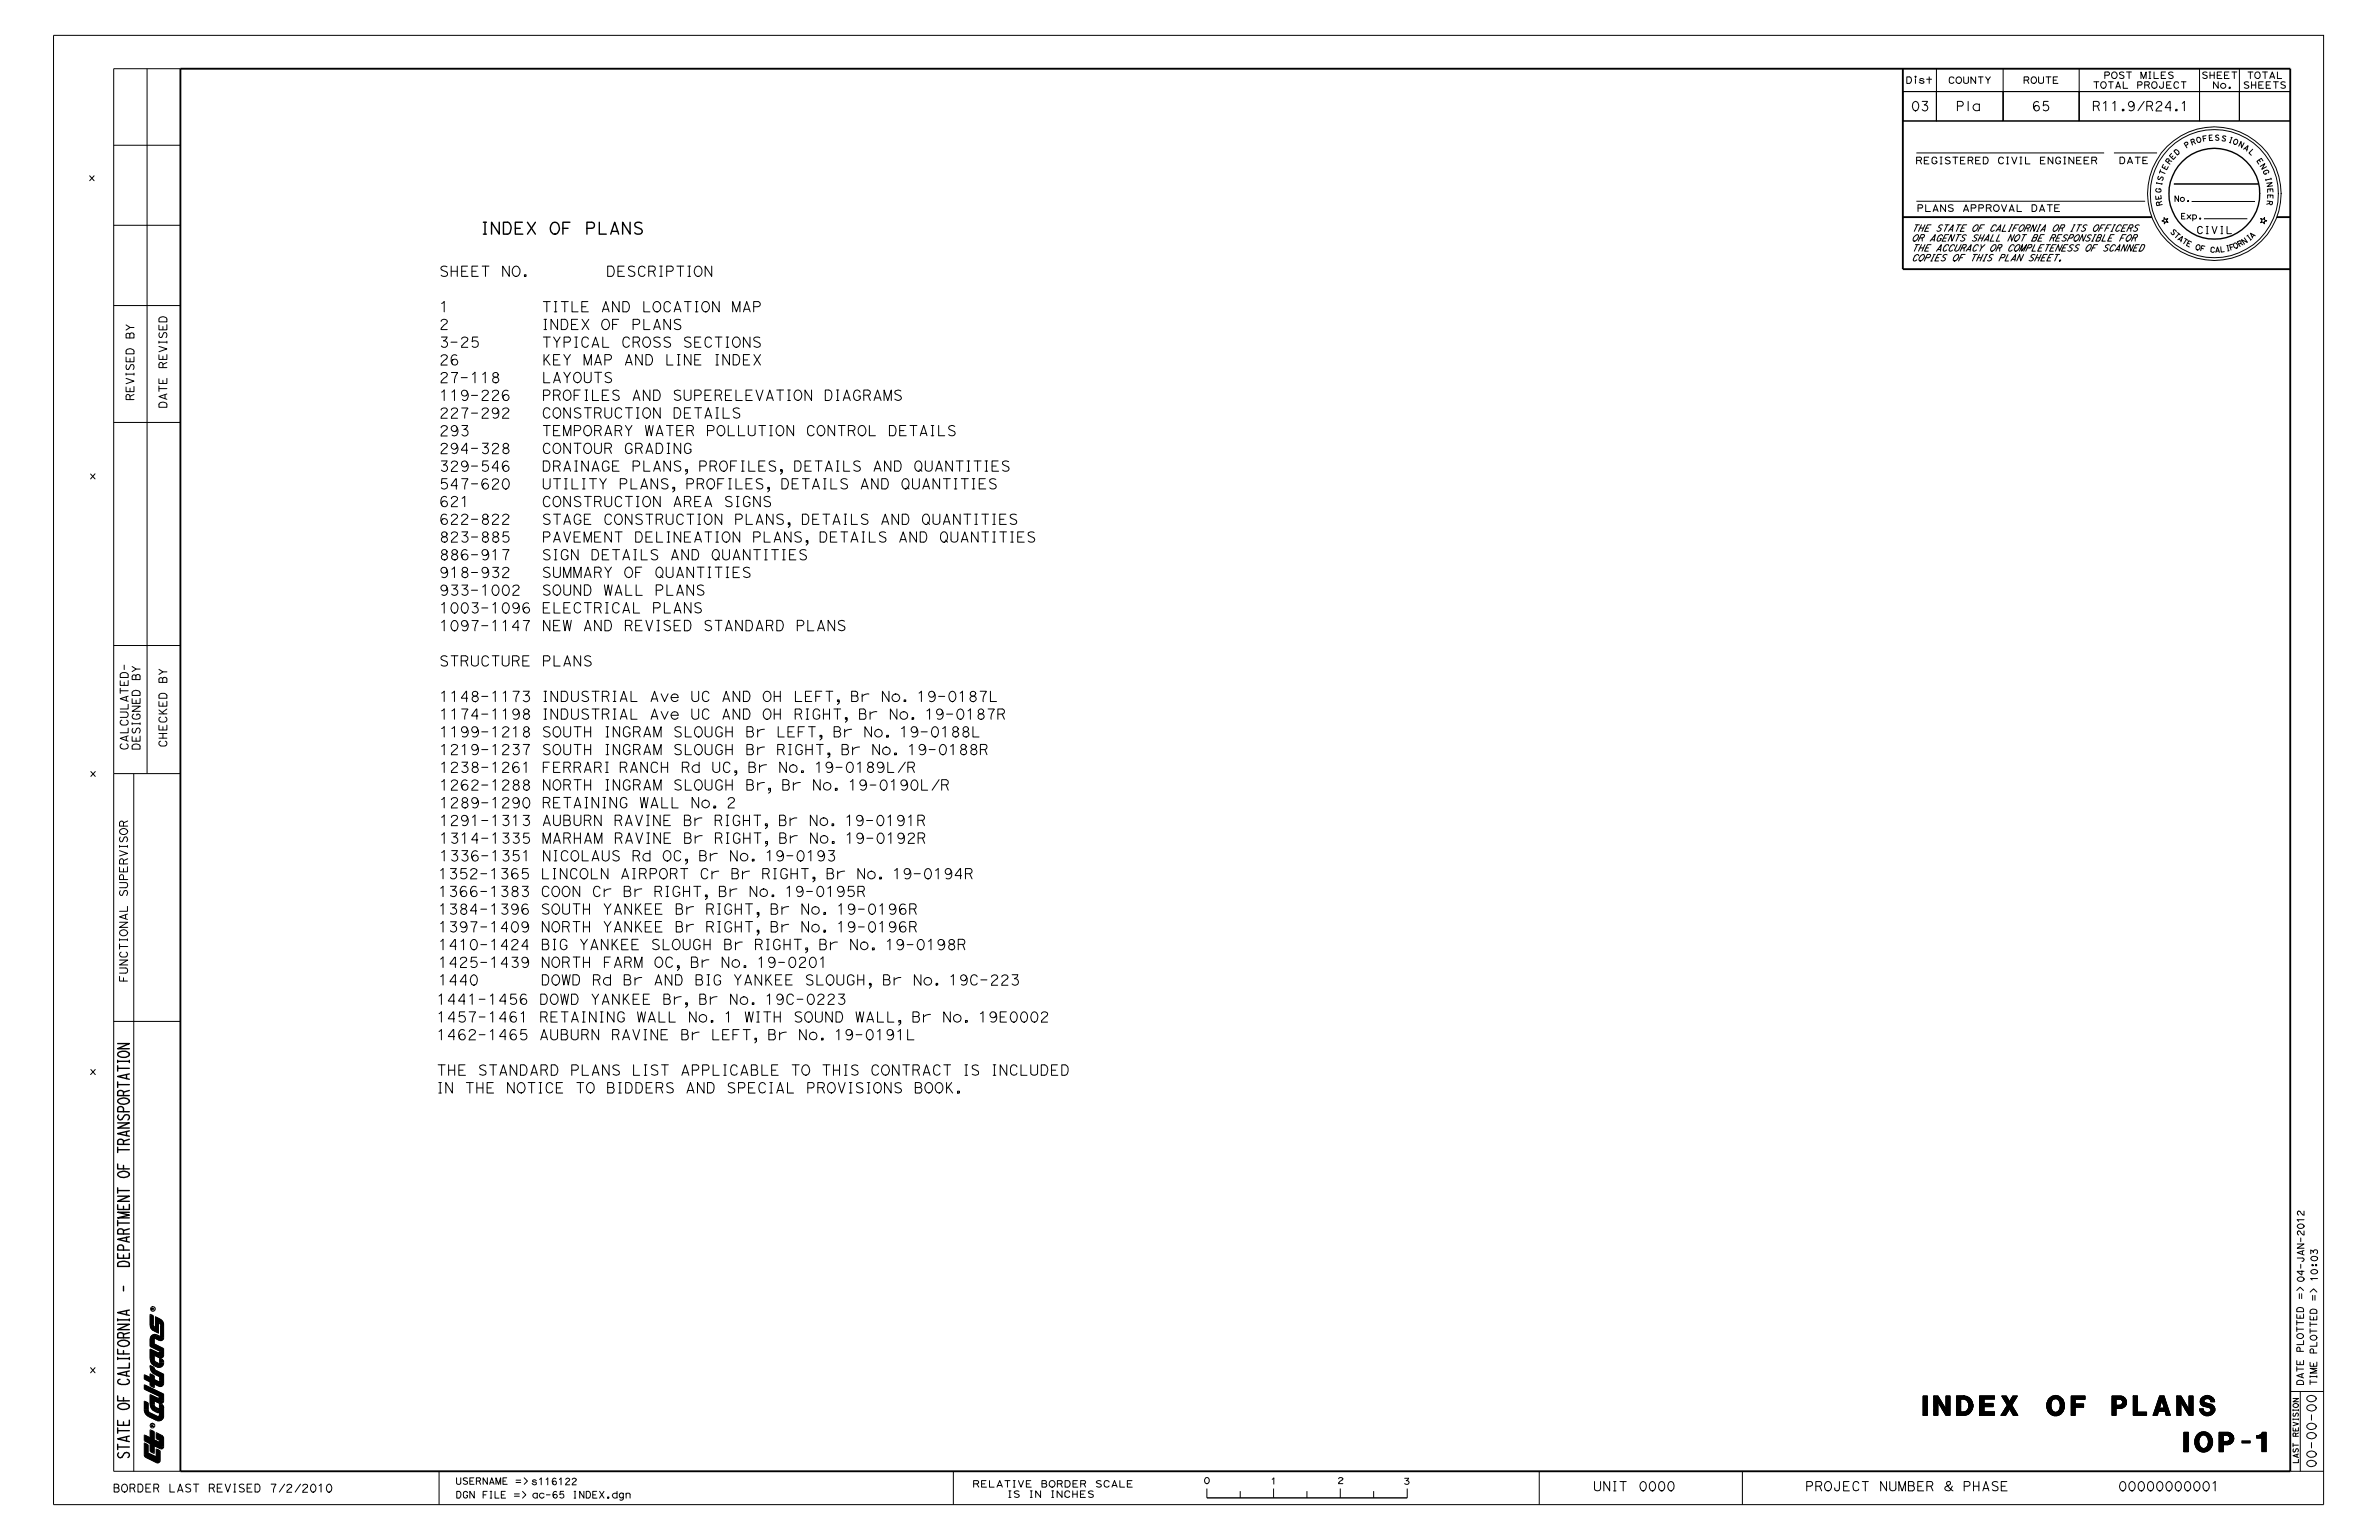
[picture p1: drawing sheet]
<svg xmlns="http://www.w3.org/2000/svg" width="432mm" height="279mm" viewBox="0 0 432 279" stroke-linecap="round" stroke-linejoin="round" font-family="sans-serif">
<defs><g id="words">
<g font-size="3.1">
<text x="349" y="256.8">INDEX OF PLANS</text>
<text x="396.4" y="263.4">IOP-1</text>
</g>
<text font-size="1.9" x="23.5" y="264.8" transform="rotate(-90 23.5 264.8)">STATE OF CALIFORNIA - DEPARTMENT OF TRANSPORTATION</text>
<g font-size="1.7">
<text x="79.7" y="50.2">SHEET NO.</text>
<text x="106.3" y="50.2">DESCRIPTION</text>
<text x="79.7" y="59.8">2</text>
<text x="79.7" y="63">3-25</text>
<text x="91.8" y="63">TYPICAL CROSS SECTIONS</text>
<text x="79.7" y="66.2">26</text>
<text x="79.7" y="69.4">27-118</text>
<text x="93.8" y="69.4">LAYOUTS</text>
<text x="79.7" y="72.7">119-226</text>
<text x="79.7" y="75.9">227-292</text>
<text x="93" y="72.7">PROFILES AND SUPERELEVATION DIAGRAMS</text>
<text x="93.4" y="75.9">CONSTRUCTION DETAILS</text>
<text x="79.7" y="79.1">293</text>
<text x="79.7" y="82.3">294-328</text>
<text x="93.2" y="82.3">CONTOUR GRADING</text>
<text x="79.7" y="85.5">329-546</text>
<text x="79.7" y="88.8">547-620</text>
<text x="93.2" y="85.5">DRAINAGE PLANS, PROFILES, DETAILS AND QUANTITIES</text>
<text x="93.5" y="88.8">UTILITY PLANS, PROFILES, DETAILS AND QUANTITIES</text>
<text x="79.7" y="92">621</text>
<text x="79.7" y="95.2">622-822</text>
<text x="91.1" y="92">CONSTRUCTION AREA SIGNS</text>
<text x="93" y="95.2">STAGE CONSTRUCTION PLANS, DETAILS AND QUANTITIES</text>
<text x="79.7" y="98.4">823-885</text>
<text x="79.7" y="101.6">886-917</text>
<text x="93" y="98.4">PAVEMENT DELINEATION PLANS, DETAILS AND QUANTITIES</text>
<text x="93.7" y="101.6">SIGN DETAILS AND QUANTITIES</text>
<text x="79.7" y="104.8">918-932</text>
<text x="93.2" y="104.8">SUMMARY OF QUANTITIES</text>
<text x="79.7" y="108">933-1002</text>
<text x="79.7" y="111.2">1003-1096 ELECTRICAL PLANS</text>
<text x="94.2" y="108">SOUND WALL PLANS</text>
<text x="79.7" y="120.9">STRUCTURE PLANS</text>
<text x="79.7" y="127.3">1148-1173 INDUSTRIAL Ave UC AND OH LEFT, Br No. 19-0187L</text>
<text x="79.7" y="130.5">1174-1198 INDUSTRIAL Ave UC AND OH RIGHT, Br No. 19-0187R</text>
<text x="79.7" y="133.8">1199-1218 SOUTH INGRAM SLOUGH Br LEFT, Br No. 19-0188L</text>
<text x="79.7" y="136.9">1219-1237 SOUTH INGRAM SLOUGH Br RIGHT, Br No. 19-0188R</text>
<text x="79.7" y="140.1">1238-1261 FERRARI RANCH Rd UC, Br No. 19-0189L/R</text>
<text x="79.7" y="143.4">1262-1288 NORTH INGRAM SLOUGH Br, Br No. 19-0190L/R</text>
<text x="79.7" y="146.6">1289-1290 RETAINING WALL No. 2</text>
<text x="79.7" y="149.8">1291-1313 AUBURN RAVINE Br RIGHT, Br No. 19-0191R</text>
<text x="79.7" y="153">1314-1335 MARHAM RAVINE Br RIGHT, Br No. 19-0192R</text>
<text x="79.4" y="159.4">1352-1365 LINCOLN AIRPORT Cr Br RIGHT, Br No. 19-0194R</text>
<text x="79.7" y="156.2">1336-1351 NICOLAUS Rd OC, Br No. 19-0193</text>
<text x="79.4" y="162.7">1366-1383 COON Cr Br RIGHT, Br No. 19-0195R</text>
<text x="79.4" y="165.9">1384-1396 SOUTH YANKEE Br RIGHT, Br No. 19-0196R</text>
<text x="79.4" y="169.1">1397-1409 NORTH YANKEE Br RIGHT, Br No. 19-0196R</text>
<text x="79.4" y="172.3">1410-1424 BIG YANKEE SLOUGH Br RIGHT, Br No. 19-0198R</text>
<text x="79.4" y="175.5">1425-1439 NORTH FARM OC, Br No. 19-0201</text>
<text x="92" y="178.8">DOWD Rd Br AND BIG YANKEE SLOUGH, Br No. 19C-223</text>
<text x="79.2" y="182.3">1441-1456 DOWD YANKEE Br, Br No. 19C-0223</text>
<text x="79.2" y="185.4">1457-1461 RETAINING WALL No. 1 WITH SOUND WALL, Br No. 19E0002</text>
<text x="79.2" y="188.7">1462-1465 AUBURN RAVINE Br LEFT, Br No. 19-0191L</text>
<text x="79.2" y="195.1">THE STANDARD PLANS LIST APPLICABLE TO THIS CONTRACT IS INCLUDED</text>
<text x="79.2" y="198.3">IN THE NOTICE TO BIDDERS AND SPECIAL PROVISIONS BOOK.</text>
</g>
<g font-size="1.5">
<text x="346.8" y="20.1">03</text>
<text x="354.9" y="20.1">Pla</text>
<text x="368.7" y="20.1">65</text>
<text x="379.7" y="20.1">R11.9/R24.1</text>
<text x="327.6" y="270.5">PROJECT NUMBER &amp; PHASE</text>
</g>
<text font-size="1.4" x="401" y="45.8" transform="rotate(3 401 45.8)">C</text>
<g font-size="1.3">
<text x="24.3" y="72.7" transform="rotate(-90 24.3 72.7)">REVISED BY</text>
<text x="30.3" y="74.1" transform="rotate(-90 30.3 74.1)">DATE REVISED</text>
<text x="23.2" y="136.2" transform="rotate(-90 23.2 136.2)">CALCULATED-</text>
<text x="25.4" y="136.2" transform="rotate(-90 25.4 136.2)">DESIGNED BY</text>
<text x="30.2" y="135.7" transform="rotate(-90 30.2 135.7)">CHECKED BY</text>
<text x="23.1" y="178.2" transform="rotate(-90 23.1 178.2)">FUNCTIONAL SUPERVISOR</text>
<text x="20.4" y="270.7">BORDER LAST REVISED 7/2/2010</text>
</g>
<text font-size="1.2" x="398.6" y="42.4">CIVIL</text>
<g font-size="1.1">
<text x="345.8" y="15.2">Dist</text>
<text x="353.5" y="15.2">COUNTY</text>
<text x="367.1" y="15.2">ROUTE</text>
<text x="379.8" y="16">TOTAL PROJECT</text>
<text x="381.8" y="14.3">POST MILES</text>
<text x="399.5" y="14.2">SHEET</text>
<text x="401.5" y="16">No.</text>
<text x="407.1" y="16.1">SHEETS</text>
<text x="347.6" y="29.7">REGISTERED CIVIL ENGINEER</text>
<text x="347.8" y="38.4">PLANS APPROVAL DATE</text>
<text x="346.9" y="42">THE STATE OF CALIFORNIA OR ITS OFFICERS</text>
<text x="346.9" y="43.8">OR AGENTS SHALL NOT BE RESPONSIBLE FOR</text>
<text x="346.9" y="45.6">THE ACCURACY OR COMPLETENESS OF SCANNED</text>
<text x="346.9" y="47.4">COPIES OF THIS PLAN SHEET.</text>
<text x="418.1" y="232.7" transform="rotate(-90 418.1 232.7)">04-JA</text>
<text x="420.6" y="232.6" transform="rotate(-90 420.6 232.6)">10:03</text>
<text x="82.7" y="269.3">USERNAME =&gt; s1161</text>
<text x="176.5" y="269.8">RELATIVE BORDER SCALE</text>
<text x="82.7" y="271.8">DGN FILE =&gt;</text>
<text x="96.5" y="271.8">ac-65 IN</text>
<text x="182.7" y="271.7">IS IN INCHES</text>
</g>
<g font-size="1">
<text x="397.7" y="26.4" transform="rotate(-18 397.7 26.4)">R</text>
<text x="404.3" y="25.8" transform="rotate(16 404.3 25.8)">I</text>
<text x="407.1" y="27" transform="rotate(30 407.1 27)">A</text>
<text x="242.7" y="269.2">2</text>
<text x="254.7" y="269.3">3</text>
</g>
<g font-size=".9">
<text x="393.7" y="29.9" transform="rotate(-52 393.7 29.9)">R</text>
<text x="394.4" y="29.1" transform="rotate(-47 394.4 29.1)">E</text>
<text x="396.8" y="26.9" transform="rotate(-32 396.8 26.9)">P</text>
<text x="398.7" y="26" transform="rotate(-15 398.7 26)">O</text>
<text x="399.8" y="25.7" transform="rotate(-10 399.8 25.7)">F</text>
<text x="403.1" y="25.5" transform="rotate(13 403.1 25.5)">S</text>
<text x="408" y="27.6" transform="rotate(43 408 27.6)">L</text>
<text x="409.5" y="29.2" transform="rotate(54 409.5 29.2)">E</text>
<text x="392.2" y="35.1" transform="rotate(-87 392.2 35.1)">G</text>
<text x="392.3" y="33.9" transform="rotate(-79 392.3 33.9)">I</text>
<text x="392.5" y="33" transform="rotate(-74 392.5 33)">S</text>
<text x="392.7" y="31.9" transform="rotate(-69 392.7 31.9)">T</text>
<text x="410.7" y="31" transform="rotate(65 410.7 31)">G</text>
<text x="411.1" y="32.2" transform="rotate(74 411.1 32.2)">I</text>
<text x="411.5" y="34.1" transform="rotate(87 411.5 34.1)">E</text>
<text x="411.6" y="35.2" transform="rotate(90 411.6 35.2)">E</text>
<text x="392.3" y="36.3" transform="rotate(-96 392.3 36.3)">E</text>
<text x="392.5" y="37.3" transform="rotate(-103 392.5 37.3)">R</text>
<text x="394.6" y="36.6">No.</text>
<text x="395.8" y="39.8">Exp.</text>
<text x="411.5" y="36.3" transform="rotate(96 411.5 36.3)">R</text>
<text x="393.8" y="42.1" transform="rotate(45 393.8 42.1)">S</text>
<text x="394.4" y="42.8" transform="rotate(39 394.4 42.8)">T</text>
<text x="395.9" y="44" transform="rotate(32 395.9 44)">T</text>
<text x="402" y="45.8">A</text>
<text x="406.4" y="44.9" transform="rotate(-29 406.4 44.9)">R</text>
<text x="408.7" y="43.4" transform="rotate(-43 408.7 43.4)">A</text>
<text x="417.1" y="265.6" transform="rotate(-90 417.1 265.6)">LAST REVISION</text>
</g>
<g font-size=".8">
<text x="395.1" y="28.3" transform="rotate(-43 395.1 28.3)">D</text>
<text x="393.2" y="31" transform="rotate(-65 393.2 31)">E</text>
<text x="395.2" y="43.4" transform="rotate(39 395.2 43.4)">A</text>
<text x="396.7" y="44.5" transform="rotate(27 396.7 44.5)">E</text>
<text x="399.3" y="45.5" transform="rotate(13 399.3 45.5)">F</text>
<text x="404.7" y="45.4" transform="rotate(-16 404.7 45.4)">F</text>
<text x="405.5" y="45.2" transform="rotate(-27 405.5 45.2)">O</text>
<text x="408.1" y="43.8" transform="rotate(-39 408.1 43.8)">I</text>
</g>
<text font-size=".7" x="404" y="45.6" transform="rotate(-12 404 45.6)">I</text>
<g font-size=".4">
<text x="28" y="237.7" transform="rotate(-90 28 237.7)">R</text>
<text x="27.9" y="258.9" transform="rotate(-90 27.9 258.9)">R</text>
</g>
</g></defs>
<g fill="none" stroke="#000" stroke-width=".25">
<path d="M410.1 35.1a8.2 8.2 0 0 1-11 7.8 8.2 8.2 0 0 1-3.5-13.1 8.2 8.2 0 0 1 13.4 1.2 7.6 7.6 0 0 1 1.1 4.2M87.7 40.3h.6M87.7 42.5h.6M88 40.3v2.2M90.6 40.3v2.2l-1.4-2.2v2.2M91.4 40.3h.7a1.01 1.01 0 0 1 .7 1.1l-.2 .7-.3 .3-.9 .1zM93.5 41.4h.9M94.8 40.3h-1.3v2.2h1.4M95.7 40.3l1.5 2.2M97.2 40.3l-1.5 2.2M100.7 42.5a1.1 1.1 0 0 0 .8-1.1 1.1 1.1 0 0 0-.9-1.1 1.17 1.17 0 0 0-.7 1.1 1.17 1.17 0 0 0 .7 1.1h.2M102.2 41.4h.9"/>
<path d="M103.4 40.3h-1.2v2.2M106.5 41.4h.9a.56 .56 0 0 0 .5-.5 .56 .56 0 0 0-.5-.6h-.9v2.2M108.8 40.3v2.2h1.2M110.8 42.5l.8-2.2 .7 2.2M111 42h1.1M114.4 40.3v2.2l-1.4-2.2v2.2M116.5 40.5a.75 .75 0 0 0-1.3 .3 .69 .69 0 0 0 .7 .5l.5 .3 .2 .2a.76 .76 0 0 1-.6 .7 .76 .76 0 0 1-.8-.3M21.4 192.4v.4M21.4 193.4v.9M21.4 196.3v1M21.4 196.8h2.1M21.4 193.8h2.1"/>
<path d="M21.4 192.6h2.1M21.4 189.3h2.1l-2.1 1h2.1M22.4 198.1a.61 .61 0 0 0-1 0v.7h2.1M23.5 199.7v.2a1.39 1.39 0 0 1-2.1-.1v-.1a1.39 1.39 0 0 1 2.1 0v.1M23.5 194.8l-2.1 .5 2.1 .5M23.5 191.2l-.1 .3-.3 .2a1.27 1.27 0 0 1-1.7-.4v-.1a1.23 1.23 0 0 1 2.1 .1M21.4 211.2v.9h2.1M21.4 208.1v1M21.4 215.5v1M21.4 216h2.1M21.4 208.6h2.1M21.4 217h2.1l-2.1 1h2.1"/>
<path d="M21.4 203.7h2.1l-2.1 1h2.1M21.5 202.3l-.1 .5 .2 .3 .3 .1 .3-.1M22.4 207a.58 .58 0 0 0-.5-.3 .58 .58 0 0 0-.5 .3v.6h2.1M22.4 201.1a.57 .57 0 0 0-.5-.4 .57 .57 0 0 0-.5 .4v.6h2.1M23.5 219.9h-2.1l2.1 .6-2.1 .5h2.1M23.5 218.5v.9h-2.1v-.8M23.5 213v.2a1.39 1.39 0 0 1-2.1-.1v-.1a1.39 1.39 0 0 1 2.1 0v.1M23.5 205.2l-2.1 .5 2.1 .4M21.4 221.4v1M21.4 239.3v.3M21.4 239.5h2.1M21.4 221.9h2.1"/>
<path d="M21.5 229l.4-.1a1.39 1.39 0 0 1 1.6 .4v.5h-2.1v-.6zM22.4 226.2a.57 .57 0 0 0-.5-.4 .57 .57 0 0 0-.5 .4v.6h2.1M22.4 223.2a.61 .61 0 0 0-1 0v.7h2.1M23.5 237.7l-2.1 .4 2.1 .6M23.5 227.4v.9h-2.1v-.9M23.5 224.4l-2.1 .5 2.1 .5M21.4 253.3v.8h2.1M21.4 244.8v.8h2.1M21.4 246.3v.4M21.4 259.1v.9M21.4 259.6h2.1M21.4 246.5h2.1"/>
<path d="M21.4 240.3h2.1l-2.1 .9h2.1M21.8 250.3h-.3l-.1 .3v.3l.4 .2M22.4 242.1a.61 .61 0 0 0-1 0v.6h2.1M23.5 247.3v.9h-2.1M23.5 257.7v.9h-2.1v-.9M23.5 255.1a.77 .77 0 0 1-1 .6l-.7-.1-.4-.2v-.3a1.23 1.23 0 0 1 2.1 .1M23.5 248.7l-2.1 .5 2.1 .5M23.5 243.6v.2a1.5 1.5 0 0 1-2.1 .1v-.2a1.16 1.16 0 0 1 1.1-.6l.6 .2 .3 .2 .1 .2M27.4 259.6v3.6M27.9 259.8v3.7M21.4 262v1M21.4 262.5h2.1"/>
<path d="M21.5 263.6l-.1 .5 .2 .3 .3 .1 .3-.1M23.5 260.5l-2.1 .5 2.1 .6M26.3 260.5v.8M26.3 262v1.9M26.8 262.2v1.6M28.5 260.1v.8M28.5 263v1.6M29.5 261l-.1 1.4M219.1 271.8h36.3"/>
</g>
<g fill="none" stroke="#000" stroke-width=".18">
<path d="M9.7 6.4h412v266.6h-412zM26.7 12.5v127.9M32.7 12.5h-12.1v254.4h12.1M345.4 16.6h6.1v5.3h-6.1zM345.4 16.6h70.3M346.1 13.9h.4a.51 .51 0 0 1 .4 .8l-.3 .4h-.5zM347.7 14l.1-.1-.2-.1v.2h.1M348.9 18.4h.9l-.2 .4-.3 .2M350.2 13.9v1.2M351.5 16.6h12.1v5.3h-12.1zM351.5 12.5v9.4M353.8 14.2a.44 .44 0 0 1 .4-.3 .44 .44 0 0 1 .4 .3"/>
<path d="M355.5 15.1a.58 .58 0 0 0 .5-.6 .58 .58 0 0 0-.7-.5 .61 .61 0 0 0-.3 .7 .61 .61 0 0 0 .6 .4M356 19.2a.42 .42 0 0 0 .4-.4 .42 .42 0 0 0-.4-.4h-.7v1.7M356.4 13.9v.9M357.2 18.4v1.7M357.3 13.9v.9M358.6 13.9v1.2l-.9-1.2v1.2M359.1 13.9h.8M359.5 13.9v1.2M360.4 13.9l.4 .6 .5-.6M363.6 12.5v9.4M363.6 16.6h13.8v5.3h-13.8zM367.9 14.5a.3 .3 0 0 0 .3-.3 .3 .3 0 0 0-.3-.3h-.5v1.2"/>
<path d="M369.1 15.1a.58 .58 0 0 0 .5-.7 .58 .58 0 0 0-.7-.4l-.1 .1a.61 .61 0 0 0-.1 .7 .61 .61 0 0 0 .5 .3M370 18.6l-.3-.2a.65 .65 0 0 0-.6 .5v.6M370 13.9v.9M370.9 13.9v.9M371.4 13.9h.9M371.8 18.4h-.9v.8M371.8 13.9v1.2M373.4 13.9h-.7v1.2h.8M377.4 12.5v9.4M377.4 16.6h21.8v5.3h-21.8zM380 14.8h.9M380.5 14.8v1.2"/>
<path d="M380.7 19.2l.3-.3-.1-.4-.2-.1h-.7v1.7M381.8 18.7l.4-.3v1.7M381.8 16l.3-.1 .2-.4a.58 .58 0 0 0-.4-.7 .59 .59 0 0 0-.6 .6 .59 .59 0 0 0 .6 .6M382.6 13.7l.3-.3-.1-.3h-.8v1.1M382.7 14.8h.9M383.1 14.8v1.2M383.5 18.7l.4-.3v1.7M383.8 14.2a.58 .58 0 0 0 .4-.6 .58 .58 0 0 0-.6-.5 .62 .62 0 0 0-.3 .7 .62 .62 0 0 0 .6 .4M384 16l.5-1.2 .4 1.2M385.4 14.8v1.2h.8M385.5 13.1a.47 .47 0 0 0-.8 .3l.1 .1M386 13.1h.9"/>
<path d="M386.4 13.1v1.1M387.1 19.2l-.3 .2-.4-.2-.1-.3 .2-.4 .4-.1 .3 .3 .1 .3-.2 .3M388.5 15.4a.3 .3 0 0 0 .3-.3 .3 .3 0 0 0-.3-.3h-.5v1.2M388.6 14.2v-1.1l.5 1.1 .4-1.1v1.1M389.2 18.4l-1.2 1.7M389.8 15.4l.3-.2-.1-.3-.7-.1v1.2M390 13.1h.4M390.2 13.1v1.1M390.3 19.2l.4-.2-.1-.5-.3-.1h-.6v1.7M391 13.1v1.1h.8M391 16l.4-.2a.71 .71 0 0 0-.2-1 .59 .59 0 0 0-.7 .6 .59 .59 0 0 0 .6 .6M391.4 18.8a.53 .53 0 0 1 .5-.4 .53 .53 0 0 1 .5 .4"/>
<path d="M392.7 14.8v1M393 13.1h-.7v1.1h.8M394 19.5h-1l.8-1.1h.1v1.7M394 14.8h-.7v1.2h.8M394.4 13.1a.48 .48 0 0 0-.8 .3l.1 .1M394.7 15.1l.2-.3h.3l.2 .3M395.9 14.8h.9M396.1 18.7l.4-.3v1.7M396.3 14.8v1.2M399.2 16.6h7.3v5.3h-7.3zM399.2 12.5v9.4M400.6 13.1a.47 .47 0 0 0-.8 .3l.1 .1"/>
<path d="M401.1 13.1v1.1M401.9 13.1v1.1M402.6 14.8v1.2l-.8-1.2v1.2M403.2 13.1h-.8v1.1h.9M404.6 13.1h-.8v1.1h.8M405.1 13.1h.9M405.5 13.1v1.1M406.5 16.6h9.2v5.3h-9.2zM406.5 12.5v9.4M408 13.1h.9M408.1 14.9a.47 .47 0 0 0-.7 .3l.1 .1M408.5 13.1v1.1"/>
<path d="M408.7 14.8v1.2M409.4 14.8v1.2M409.8 14.2h.1a.58 .58 0 0 0 .3-.7l-.1-.4a.58 .58 0 0 0-.8 .5 .58 .58 0 0 0 .6 .6M410.7 13.1h.8M410.8 14.8h-.8v1.2h.8M411.1 13.1v1.1M412 14.2l.4-1.1 .5 1.1M412.1 14.8h-.8v1.2h.8M412.1 13.9h.6M412.6 14.8h.9M413.1 14.8v1.2M413.4 13.1v1.1h.7"/>
<path d="M414.8 14.9a.47 .47 0 0 0-.8 .3l.1 .1M16.3 31.9l.8 .9M17.1 31.9l-.8 .9M20.6 26.4h12.1M345.4 21.9h70.3M347.7 20.1a.88 .88 0 0 1-.6-.9 .88 .88 0 0 1 .6-.8 .96 .96 0 0 1 .6 .9 .96 .96 0 0 1-.6 .8M347.8 36.5h41.6M347.8 27.7h34.1M348.5 29.1l.3-.2-.1-.3-.8-.1v1.2M348.7 37.7a.3 .3 0 0 0 .3-.3 .3 .3 0 0 0-.3-.3h-.6v1.3M349.5 37.1v1.3h.9M350.1 28.5h-.8v1.2h.8"/>
<path d="M350.7 28.8l.3-.3h.3l.2 .3M350.9 38.4l.4-1.3 .5 1.3M352.1 28.5h.4M352.3 28.5v1.2M353.1 37.1v1.3l-.9-1.3v1.3M353.9 28.6a.48 .48 0 0 0-.8 .2l.1 .2M354.4 28.5h1M354.5 37.2a.51 .51 0 0 0-.9 .2l.2 .2M354.9 28.5v1.2M356.4 38.4l.4-1.3 .5 1.3M356.6 28.5h-.8v1.2h.9M357.8 29.1a.3 .3 0 0 0 .3-.3 .3 .3 0 0 0-.3-.3h-.6v1.2"/>
<path d="M358.3 37.7a.3 .3 0 0 0 .3-.3 .3 .3 0 0 0-.3-.3h-.5v1.3M359.4 28.5h-.8v1.2h.9M359.7 37.7a.3 .3 0 0 0 .3-.3 .3 .3 0 0 0-.3-.3h-.5v1.3M360 28.5h.4a.55 .55 0 0 1 .4 .8l-.2 .4h-.6zM361.1 37.7a.32 .32 0 0 0 .2-.5l-.8-.1v1.3M362.4 38.3v.1a.62 .62 0 0 1-.6-.7 .62 .62 0 0 1 .6-.6 .62 .62 0 0 1 .5 .7 .62 .62 0 0 1-.5 .6M362.8 28.8l.3-.3h.3l.2 .3M363.3 37.1l.4 1.3 .5-1.3M364.2 28.5h.4M364.4 28.5v1.2M364.7 38.4l.4-1.3 .5 1.3M365.1 28.5l.5 1.2 .5-1.2"/>
<path d="M366.1 37.1v1.3h.8M366.6 28.5h.4M366.8 28.5v1.2M367.6 28.5v1.2h.8M368.8 37.1l.7 .2 .2 .7-.2 .3-.7 .1zM370.2 38.4l.4-1.3 .5 1.3M371.2 28.5h-.8v1.2h.8M371.6 37.1h.9M372 37.1v1.3M372.6 28.5v1.2l-.8-1.2v1.2M373.2 28.8l.2-.3h.3l.3 .3M373.8 37.1h-.9v1.3h.9"/>
<path d="M374.6 28.5h.3M374.8 28.5v1.2M376.4 28.5v1.2l-.9-1.2v1.2M377.7 28.5h-.8v1.2h.9M379.1 28.5h-.8v1.2h.9M380.3 29.1l.3-.2-.1-.3-.8-.1v1.2M383.7 27.7h7.8M384.8 28.5l.7 .1a.75 .75 0 0 1-.1 1.1h-.6zM386.1 29.7l.5-1.2 .5 1.2M386.3 29.4h.6M387.5 28.5h1M388 28.5v1.2"/>
<path d="M388.9 29.1h.6M389.7 28.5h-.8v1.2h.9M391.4 33.2l1 .2M391.5 33.1l-.1 .2M391.5 34.2l-.2 .2 .1 .4M391.9 36.8a.24 .24 0 0 0-.3-.2 .24 .24 0 0 0-.2 .3l.1 .4 1-.2M392.2 35.5l.1 .5-1 .2v-.6M394.6 33.4h15.3M395.4 35.5v1.1l-.6-1.1v1.1M396.6 38.7h-.6v1h.6M397.8 36.6h11.5M400 39.7h7.9"/>
<path d="M400.4 24.6l-.6 .1 .2 .9M401.4 25h-.4M401.5 24.5h-.5v1h.6M402.7 24.6l-.3-.1-.2 .1-.1 .2 .6 .4v.2l-.3 .1-.3-.2M405.6 26.2a.48 .48 0 0 0 .5-.4 .48 .48 0 0 0-.3-.5 .52 .52 0 0 0-.4 .4 .52 .52 0 0 0 .3 .5M407.3 25.9l-.5 .9v-1.1l-.5 .8M410.2 30.2l.9-.5-.6 1 .9-.5M411.4 33.3l1-.2-.9 .7 1-.1M411.5 36.5l1 .1-.1 .4-.1 .1h-.2l-.2-.2M411.6 36v-.6h1v.6M412.2 32.3l.1 .2M412.2 32.4l-.9 .3"/>
<path d="M412.6 34.8l-.1-.5h-.9v.6M413.5 35.1a11.6 11.6 0 0 1-16.5 10.5 11.6 11.6 0 0 1-2.6-19.4 11.6 11.6 0 0 1 18.8 6l.2 1.4 .1 1.6M414 35.1a12.1 12.1 0 0 1-17.1 11.1 12.1 12.1 0 0 1-2.8-20.2 12.1 12.1 0 0 1 19.5 6l.4 3.2M20.6 40.9h12.1M20.6 55.4h12.1M22.9 58.9l.7 .5-.7 .5M28.9 57.8a.77 .77 0 0 1 .7-.4 .77 .77 0 0 1 .7 .5v.5h-1.4zM30.3 58.9v.9h-1.4v-.8M80.1 58.3a.58 .58 0 0 1 .5-.4 .58 .58 0 0 1 .6 .4M80.2 55.1l.4-.4v1.9M81.1 48.4l-.3-.1a.6 .6 0 0 0-.8 .4l.2 .3M81.9 48.3v1.8"/>
<path d="M83 48.3v1.8M84.9 48.3h-1.1v1.8h1.1M86.7 48.3h-1v1.8h1.1M87.5 48.3h1.3M88.1 48.3v1.8M92.4 48.3v1.8l-1.2-1.8v1.8M93.7 50.1a.95 .95 0 0 0 .7-.9 .95 .95 0 0 0-.8-.9 .97 .97 0 0 0-.6 1 .97 .97 0 0 0 .7 .8M98.6 54.7h1.3M98.7 57.9h.5M98.7 59.8h.5M99 57.9v1.9M99.3 54.7v1.9"/>
<path d="M100.6 54.7h.5M100.6 56.6h.5M100.9 54.7v1.9M101.2 57.9v1.9l-1.2-1.9v1.9M101.9 57.9h.6a1.03 1.03 0 0 1 .6 1 1.03 1.03 0 0 1-.6 .9h-.6zM101.9 54.7h1.2M102.5 54.7v1.9M103.7 58.9h.8M103.8 54.7v1.9h1.1M104.8 57.9h-1.1v1.9h1.2M105.6 55.6h.8M105.6 57.9l1.3 1.9"/>
<path d="M106.7 54.7h-1.1v1.9h1.2M106.9 57.9l-1.3 1.9M109.3 56.6l.7-1.9 .6 1.9M109.5 56.1h.9M109.9 59.8a1.01 1.01 0 0 0 .8-.9 1.01 1.01 0 0 0-.6-1 .75 .75 0 0 0-.8 .4 .94 .94 0 0 0 .7 1.5M110.3 48.3h.7a1.08 1.08 0 0 1-.1 1.8h-.6zM111.2 58.9h.8M112.3 57.9h-1.1v1.9M112.4 54.7v1.9l-1.2-1.9v1.9M113.1 54.7h.6a1.04 1.04 0 0 1 .5 1 1.04 1.04 0 0 1-.6 .9h-.5zM113.3 48.3h-1.1v1.8h1.1M114.9 58.9h.8a.47 .47 0 0 0 .4-.5 .47 .47 0 0 0-.4-.5h-.8v1.9"/>
<path d="M115.2 48.4a.58 .58 0 0 0-.7-.1 .58 .58 0 0 0-.3 .6v.1M116 48.7l.2-.3a.57 .57 0 0 1 .9 .3M116.9 54.7v1.9h1.1M116.9 57.9v1.9h1.1M118.5 49.2a.47 .47 0 0 0 .4-.5 .47 .47 0 0 0-.4-.4h-.7v1.8M118.6 59.8l.7-1.9 .6 1.9M118.8 59.3h.9M119.2 56.6h.2a1.07 1.07 0 0 0 0-1.9 .75 .75 0 0 0-.8 .4 .94 .94 0 0 0 .7 1.5M119.7 48.3h.5M120 48.3v1.8M121.7 55.1l-.4-.4h-.3a1.12 1.12 0 0 0 0 1.9l.4-.1 .3-.3M121.7 57.9v1.9l-1.2-1.9v1.9"/>
<path d="M121.8 49.2l.2-.1a.44 .44 0 0 0 .1-.6l-.3-.2h-.8v1.8M122.4 56.6l.6-1.9 .6 1.9M122.5 56.1h1M122.9 48.3h1.2M123.5 48.3v1.8M123.5 58.1l-.7-.2-.4 .3a.58 .58 0 0 0 .6 .6l.2 .1a.44 .44 0 0 1 .4 .3 .44 .44 0 0 1-.2 .5l-.6 .1-.4-.2M124.2 54.7h1.3M124.9 48.3h.4M124.9 54.7v1.9M125.1 48.3v1.8M126.2 54.7h.5M126.2 56.6h.5"/>
<path d="M126.4 54.7v1.9M126.7 50.1a.96 .96 0 0 0 .7-.9 .96 .96 0 0 0-.7-.9 .96 .96 0 0 0-.7 1 .96 .96 0 0 0 .8 .8M128.1 56.6a.94 .94 0 0 0 .7-1 .94 .94 0 0 0-.9-.9 1 1 0 0 0-.5 1.1 1 1 0 0 0 .8 .8M129.2 48.3v1.8l-1.2-1.8v1.8M130.5 54.7v1.9l-1.2-1.9v1.9M133 56.6v-1.9l.7 1.9 .6-1.9v1.9M134.9 56.6l.6-1.9 .7 1.9M135.1 56.1h.9M136.8 55.6h.8l.3-.1 .1-.2-.1-.3-.2-.3h-.9v1.9M347.5 43.8a.81 .81 0 0 0 .6-1.2 .83 .83 0 0 0-.8 1.2h.2M347.6 46.4l.1-.1a.31 .31 0 0 1 .3-.1 .31 .31 0 0 1 .3 .2M347.7 40.8h.7"/>
<path d="M347.7 44.4h.7M348 40.8l-.5 1.2M348 44.4l-.5 1.2M348.5 47.3a.78 .78 0 0 0 .7-1.1 .9 .9 0 0 0-.8 1.1h.2M348.8 40.8l-.6 1.2M348.8 44.4l-.6 1.2M348.9 43.2l.2-.1 .2-.3-.1-.2h-.5l-.5 1.2M349.4 40.8l-.6 1.2M349.4 44.4l-.6 1.2M350 46.8a.36 .36 0 0 0 .3-.2 .36 .36 0 0 0 0-.4h-.5l-.5 1.1M350.3 43.8l1-1.2-.3 1.2M350.5 40.8h-.6l-.6 1.2h.7"/>
<path d="M350.5 44.4h-.6l-.6 1.2h.7M351 46.2h.3M351.1 46.2l-.6 1.1M351.5 45.6l.9-1.2-.2 1.2M351.9 42.8l.4-.2 .3 .2M352.4 46.2h-.7l-.5 1.1h.7M352.6 40.9a.44 .44 0 0 0-.4-.1 .44 .44 0 0 0-.3 .4M353 44.6l.3-.2h.3l.1 .2M353.1 40.8h.7M353.4 46.2a.43 .43 0 0 0-.5 0 .43 .43 0 0 0-.2 .4M353.5 40.8l-.6 1.2M353.6 42l.9-1.2-.1 1.2"/>
<path d="M353.7 42.6h-.6l-.6 1.2h.7M354.1 44.6l.3-.2h.2l.1 .2M354.7 47.3a.9 .9 0 0 0 .7-1.1h-.1a.86 .86 0 0 0-.7 1.1h.2M354.8 42.6l-.5 1.2-.2-1.2-.5 1.2M355.2 40.8h.8M355.2 42.6h.8M355.2 44.4l-.4 .9M355.6 42.6l-.6 1.2M355.6 40.8l-.5 1.2M356 44.4l-.5 .9M356.5 45l.4-.3v-.3h-.6l-.5 1.2M356.7 46.2h-.7l-.5 1.1"/>
<path d="M356.8 45.6l1-1.2-.2 1.2M356.9 42.7l-.4-.1-.3 .3v.1M357 40.8h-.7l-.5 1.2h.7M358.2 46.2h.7M358.3 42a.84 .84 0 0 0 .6-1.2 .84 .84 0 0 0-.7 1.2h.2M358.4 44.6l.4-.2h.2l.1 .2M358.5 46.2l-.5 1.1M359.1 42.7l-.5-.1-.3 .3 .1 .1M359.3 46.2l-.5 1.1M359.6 44.4v.6l.7-.6M359.6 42.6l-.6 1.2M359.9 46.2l-.5 1.1"/>
<path d="M360.1 43.8l.9-1.2-.2 1.2M360.2 40.8h-.6l-.6 1.2M360.2 42.6l-.6 1.2M360.4 46.2h.3M360.6 46.2l-.6 1.1M361.5 45.6a.85 .85 0 0 0 .7-1.2 .86 .86 0 0 0-.8 1.1l.2 .1M361.7 41l.3-.2h.2l.1 .2M361.8 42.6l-.6 1.2h.7M361.8 46.2a.45 .45 0 0 0-.5 0 .45 .45 0 0 0-.2 .4M362.3 42l.9-1.2-.2 1.2M362.9 42.6l-.6 1.2h.6M363 45l.3-.2a.22 .22 0 0 0 .1-.2 .22 .22 0 0 0-.2-.2h-.4l-.5 1.2"/>
<path d="M363.5 46.8a.37 .37 0 0 0 .4-.6h-.5l-.6 1.1M363.9 40.8l-.5 1.2h.6M364.5 46.2l-.6 1.1h.7M364.9 44.6l.3-.2h.2l.2 .2M365 47.3l.9-1.1-.2 1.1M365.1 40.8h.2M365.2 40.8l-.6 1.2M365.7 42.6l-.6 1.2-.1-1.2-.6 1.2M365.8 43.8a1.03 1.03 0 0 0 .8-1l-.1-.2a.9 .9 0 0 0-.8 1.1l.2 .1M365.8 45.6a.85 .85 0 0 0 .7-1.2 .91 .91 0 0 0-.8 1.1l.2 .1M366.4 40.8h-.6l-.6 1.2M366.5 45.6l.6-1.2-.2 1.2 1-1.2-.6 1.2"/>
<path d="M366.7 42a.93 .93 0 0 0 .6-1.2 .84 .84 0 0 0-.7 1.2h.2M367.1 42.6h.8M367.3 46.2l-.5 1.1-.2-1.1-.6 1.1M367.5 42.6l-.5 1.2M368.1 41.4l.3-.2v-.4h-.5l-.5 1.2M368.4 45a.48 .48 0 0 0 .3-.6h-.5l-.5 1.2M369.3 44.4l-.5 1.2h.6M369.4 46.2a.42 .42 0 0 0-.5 0 .42 .42 0 0 0-.2 .4M369.5 43.1l.3-.4-.1-.1h-.4l-.6 1.2h.5M369.7 40.8l-.5 1.2-.2-1.2-.5 1.2M369.8 46.2l-.5 1.1M370.2 40.8h.2"/>
<path d="M370.3 40.8l-.5 1.2M370.4 42l.9-1.2-.2 1.2M370.5 46.2l-.6 1.1M371 42.6h-.6l-.6 1.2h.7M371 44.4h-.6l-.6 1.2h.7M371.5 44.4h.7M371.6 46.2h-.7l-.5 1.1h.7M371.8 44.4l-.5 1.2M372.7 46.2h-.7l-.5 1.1h.7M372.7 43.2l.4-.3-.1-.3h-.4l-.6 1.2M372.9 42a.81 .81 0 0 0 .6-1.2 .91 .91 0 0 0-.8 1.1l.2 .1M373.1 46.2h.7"/>
<path d="M373.2 44.4h-.6l-.6 1.2h.7M373.5 46.2l-.6 1.1M374.2 42.6h-.6l-.5 1.2h.6M374.3 44.4l-.5 1.2-.2-1.2-.5 1.2M374.3 41.4a.37 .37 0 0 0 .4-.2 .37 .37 0 0 0-.1-.4h-.4l-.6 1.2M375.3 42.7a.39 .39 0 0 0-.5-.1 .39 .39 0 0 0-.2 .4M375.3 44.4h-.6l-.5 1.2h.6M375.9 43.2a.39 .39 0 0 0 .4-.2 .39 .39 0 0 0-.1-.4h-.4l-.6 1.2M376.4 40.8h.3M376.4 44.5a.42 .42 0 0 0-.5-.1 .42 .42 0 0 0-.2 .4M376.5 40.8l-.5 1.2M376.7 43.8a.9 .9 0 0 0 .7-1.1l-.1-.1a.83 .83 0 0 0-.8 1.2h.2"/>
<path d="M377.1 40.8h.7M377.5 44.5a.4 .4 0 0 0-.5-.1 .4 .4 0 0 0-.2 .4M377.5 40.8l-.5 1.2M378.7 42.6l-.6 1.2-.1-1.2-.6 1.2M378.8 40.9a.4 .4 0 0 0-.4-.1 .4 .4 0 0 0-.3 .4M378.8 45.6h.1a.96 .96 0 0 0 .6-1.2 .87 .87 0 0 0-.8 1.2h.2M379.6 42.7a.39 .39 0 0 0-.4-.1 .39 .39 0 0 0-.3 .4M380.2 42a.84 .84 0 0 0 .6-1.2 .84 .84 0 0 0-.7 1.2h.2M380.2 42.6h.3M380.3 42.6l-.5 1.2M380.7 44.4h-.6l-.6 1.2M381.1 43.1l.3-.4-.1-.1h-.4l-.5 1.2h.5"/>
<path d="M382 42.6l-.5 1.2h.6M382.1 40.8h-.7l-.5 1.2M382.9 44.5a.45 .45 0 0 0-.7 .3M383.2 40.8h-.7l-.5 1.2M383.3 44.6l.3-.2h.2l.1 .2M383.7 40.8h.3M383.7 42.6h-.6l-.6 1.2h.7M383.8 40.8l-.5 1.2M383.9 45.6l.9-1.2-.2 1.2M384.4 41l.3-.2h.2l.1 .2M385.9 42.6h-.6l-.6 1.2M386.1 43.8a.86 .86 0 0 0 .7-1.2l-.4 .1-.4 .5a.32 .32 0 0 0-.1 .3 .32 .32 0 0 0 .3 .3"/>
<path d="M386.1 40.8h-.6l-.5 1.2h.6M386.2 44.4l-.6 1.2-.1-1.2-.5 1.2M386.8 41.4a.34 .34 0 0 0 .3-.2 .34 .34 0 0 0-.1-.4h-.4l-.6 1.2M387.3 44.4l-.6 1.2-.1-1.2-.5 1.2M387.6 43.2l.4-.3-.2-.3h-.4l-.5 1.2M388.3 44.4h-.6l-.6 1.2h.7M388.3 40.9a.42 .42 0 0 0-.5-.1 .42 .42 0 0 0-.2 .4M388.8 44.4h.4a.96 .96 0 0 1-1 1.2zM392.4 40.1l.4 .1v.4l.3-.4 .4 .2-.3-.4 .3-.4-.5 .2-.2-.3v.4l-.4 .2h.1M397.8 43.9l-.5-.2-.4 .8 .5 .3M398.8 45.3a.38 .38 0 0 0 .5-.3v-.4a.38 .38 0 0 0-.4-.2 .38 .38 0 0 0-.3 .4v.4l.2 .2M398.9 41.3l.3-.2h.3l.2 .2"/>
<path d="M400.2 44.7l-.6-.1-.2 .9M400.5 41.1h.3M400.6 41.1v1.3M401.5 41.1l.4 1.3 .5-1.3M402.2 45.8l.3-1 .3 1M403.1 44.8l.1 .9h.5M403.1 41.1h.3M403.3 41.1v1.3M404.2 41.1v1.3h.8M404.3 44.6l.2 .9M404.4 44.5l-.2 .1M405.2 44.3l-.5 .1 .2 1"/>
<path d="M407.4 43.2l.5 .8-1.1-.5 .6 .8M407.9 42.7l.6 .8M408 42.7l-.2 .1M411.3 40l.1 .1-.4 .1v.4l-.3-.3-.4 .1 .3-.4-.3-.4 .4 .2 .3-.3v.4l.4 .2M20.6 76.6h12.1M22.9 68.6l1.4 .6-1.4 .4M22.9 67.9h1.4M22.9 67.7v.4M23 63.5a.93 .93 0 0 1 1.3 .1v.6h-1.4zM23 66.2v.8h.3l.1-.1M23.6 60.6l-.3-.1h-.3l-.1 .2v.6h1.4v-.6M23.6 71.9l-.1-.3a.35 .35 0 0 0-.4 0 .35 .35 0 0 0-.2 .3v.6h1.4"/>
<path d="M24.3 70.1v1h-1.4v-.9M24.3 64.7v.9h-1.4v-.8M28.9 73.3a.83 .83 0 0 1 1.4 .1v.5h-1.4zM28.9 62.8l1.4 .5-1.4 .5M28.9 61.9v.4M28.9 70v1M28.9 70.5h1.4M28.9 62.1h1.4M29 60.4l-.1 .2v.4l.2 .2 .3-.1M29.6 66.1a.36 .36 0 0 0-.4-.4 .36 .36 0 0 0-.3 .4v.6h1.4M30.3 71.5l-1.4 .4 1.4 .6M30.3 68.6v1h-1.4v-.9"/>
<path d="M30.3 64.3v.9h-1.4v-.8M80.1 64.7a.58 .58 0 0 1 .5-.3 .58 .58 0 0 1 .6 .3M80.1 68a.58 .58 0 0 1 .5-.4 .58 .58 0 0 1 .6 .4M80.1 74.4a.58 .58 0 0 1 .5-.4 .58 .58 0 0 1 .6 .4M80.1 77.6a.58 .58 0 0 1 .5-.4 .58 .58 0 0 1 .6 .4M80.1 61.2h1l-.2 .4-.4 .2M80.2 71.1l.4-.3v1.9M81.9 67.6h1.1l-.4 .8-.1 1M81.9 74.4a.58 .58 0 0 1 .6-.4 .58 .58 0 0 1 .5 .4M82 71.1l.5-.3v1.9M82.8 78.1a.55 .55 0 0 1-.8 0 .55 .55 0 0 1 .1-.8 .55 .55 0 0 1 .8 .1l.1 .3-.2 .5M82.9 64.5a.63 .63 0 0 0-1 .4v.6"/>
<path d="M83.8 61.5a.58 .58 0 0 1 .5-.4 .58 .58 0 0 1 .6 .4M83.8 74h1.1l-.4 .8-.2 1.1M83.8 77.2h1.1a.85 .85 0 0 1-.7 .7M84.7 71.7l-.3 .2-.5-.2a.55 .55 0 0 1 .2-.9 .55 .55 0 0 1 .8 .6l-.3 .4M85.7 67.9l.5-.4v1.9M86.7 61.2h-.9l-.1 .8a.63 .63 0 0 1 .9-.1 .63 .63 0 0 1 0 1 .63 .63 0 0 1-.9-.1M87.5 71.2a.58 .58 0 0 1 .6-.4 .58 .58 0 0 1 .5 .4M87.5 74.4a.58 .58 0 0 1 .6-.4 .58 .58 0 0 1 .5 .4M87.6 67.9l.5-.4v1.9M89.4 71.2v-.1a.62 .62 0 0 1 1.1 0v.1M90 69.4l.4-.1 .1-.3-.1-.4-.4-.2a.52 .52 0 0 0-.6 .6 .52 .52 0 0 0 .7 .4M90.2 75l-.2 .1-.5-.1a.56 .56 0 0 1 0-.9 .56 .56 0 0 1 .8 .1l.1 .3-.2 .5"/>
<path d="M90.4 67.9l-.2 .5a.61 .61 0 0 1-.7-.2v-.4a.57 .57 0 0 1 .8-.1l.1 .3M91.2 74.4a.6 .6 0 0 1 .6-.4 .6 .6 0 0 1 .6 .3l-.1 .4-1 .9M91.2 75.9h1.2M91.5 71.7l-.2 .4 .1 .4a.55 .55 0 0 0 .9-.1 .55 .55 0 0 0-.4-.8l-.4 .1M92.2 70.9a.74 .74 0 0 0-.9 .1 .74 .74 0 0 0-.1 .9l.2 .6M98.6 61.2h1.3M98.6 77.2h1.3M98.7 67.5v1.9h1.1M98.7 74.4l.1-.2a.57 .57 0 0 1 .5-.2 .57 .57 0 0 1 .5 .4M98.7 64.3v1.9M99 65.1l.8 1.1M99.3 61.2v1.8"/>
<path d="M99.3 77.2v1.9M99.4 71.7l.2-.1a.54 .54 0 0 0 0-.8h-.9v1.9M99.7 64.3l-1 1.2M100.5 65.3h.7M100.5 78.1h.7M100.5 61.2l.6 .9 .6-.9M100.5 69.4l.6-1.9 .6 1.9M101.2 75.8l-.1 .1a.98 .98 0 0 1-.7-1 .98 .98 0 0 1 .8-.9 1.01 1.01 0 0 1 .6 1 1.01 1.01 0 0 1-.7 .9M101.2 71.7a.47 .47 0 0 0 .5-.5 .47 .47 0 0 0-.5-.4h-.7v1.9M101.6 64.3h-1.1v1.9h1.2M101.6 77.2h-1.1v1.9h1.2M102.3 79.1v-1.9l.6 1.9 .7-1.9v1.9"/>
<path d="M102.3 64.3l.6 1 .6-1M102.3 67.5l.6 1 .6-1M102.9 65.3v.9M103 72.6l-.1 .1a.98 .98 0 0 1-.7-1 .98 .98 0 0 1 .8-.9 1.01 1.01 0 0 1 .7 .9 1.01 1.01 0 0 1-.8 1M103.1 62.1l.4-.3 .1-.2-.2-.3-.1-.1h-.9v1.8M103.5 74v1.9l-1.2-1.9v1.9M104.2 78.1h1a.54 .54 0 0 0 0-.8l-1-.1v1.9M104.3 61.2h.5M104.6 61.2v1.8M104.9 69.4a.68 .68 0 0 1-.8-.6v-.5a.66 .66 0 0 1 .5-.7 .66 .66 0 0 1 .8 .4 .99 .99 0 0 1-.6 1.4M105.3 70.8h-1.1v1.9M105.3 74.1l-.4-.1-.5 .1-.2 .3 .2 .3"/>
<path d="M105.7 61.5l.4-.3h.3l.4 .3M106 66.2v-1.9l.7 1.9 .6-1.9v1.9M106.1 67.5v1.5M106.1 74h1.2M106.2 70.8h.5M106.4 70.8v1.9M106.7 79.1a.95 .95 0 0 0 .7-1 .95 .95 0 0 0-.8-.9 .96 .96 0 0 0-.7 1 .96 .96 0 0 0 .8 .9M106.7 74v1.9M107.3 67.5v1.5M107.5 63l.6-1.8 .6 1.8M107.5 70.8v1.9h1.1M107.9 66.2l.7-1.9 .6 1.9"/>
<path d="M107.9 78.1h.8l.4 1M107.9 67.5h1.3M108.1 65.8h.9M108.6 67.5v1.9M108.7 74.9a.47 .47 0 0 0 .4-.5 .47 .47 0 0 0-.4-.4h-.8v1.9M108.7 78.1l.3-.1a.47 .47 0 0 0 .1-.5 .47 .47 0 0 0-.4-.3h-.8v1.9M109.4 61.2v1.8h1.1M109.8 65.3l1-.1 .2-.3-.1-.4-.3-.2h-.8v1.9M109.8 79.1l.6-1.9 .6 1.9M109.8 74v1.4M109.9 78.6h1M110.4 70.8h-1.1v1.9h1.2"/>
<path d="M110.9 67.7a.67 .67 0 0 0-1.1 .3l.2 .3M111 74v1.4M111.7 78.1h.7l.4 1M111.7 74.4l.3-.3a.57 .57 0 0 1 .8 .3M112.3 70.9l-.4-.1-.5 .1-.2 .3 .2 .3M112.4 78.1l.3-.1a.47 .47 0 0 0 .1-.5 .47 .47 0 0 0-.4-.3h-.7v1.9M113.1 61.5l.2-.2a.64 .64 0 0 1 .9 .1v.1M113.5 66.2l.7-1.9 .5 1.9M113.5 77.2l.6 .9 .6-.9M113.5 74h1.3M113.6 65.8h1M114.1 78.1v1"/>
<path d="M114.2 74v1.9M114.9 72.7l.6-1.9 .6 1.9M115.5 74h.5M115.7 62.1a.47 .47 0 0 0 .4-.5 .47 .47 0 0 0-.4-.4h-.8v1.8M115.8 74v1.9M116.6 64.3v1.9l-1.2-1.9v1.9M117.2 77.2l.3 1.9 .3-1.9 .4 1.9 .4-1.9M117.2 64.3h.7a1.01 1.01 0 0 1 .5 1.3 1.01 1.01 0 0 1-1.2 .6zM117.4 63a1.01 1.01 0 0 0 .7-.8 1.01 1.01 0 0 0-.5-1 .94 .94 0 0 0-1 .8 .94 .94 0 0 0 .9 1M117.5 75.8a.91 .91 0 0 1-.9-.9 .91 .91 0 0 1 1-.9 1.02 1.02 0 0 1 .5 1 1.02 1.02 0 0 1-.7 .9M118 70.8v1.9l-1.2-1.9v1.9M118.6 70.8h.7a1.07 1.07 0 0 1-.1 1.9h-.6z"/>
<path d="M119.1 79.1l.6-1.9 .6 1.9M119.2 78.6h1M119.8 61.3l-.7-.1-.4 .1v.4l.2 .1M119.8 74v1.9l-1.2-1.9v1.9M121 77.2h1.2M121.1 64.3v1.9h1.1M121.6 77.2v1.9M121.6 61.3l-.6-.1-.4 .1-.1 .4 .2 .1M122.4 74h.6a1.07 1.07 0 0 1 0 1.9h-.6zM122.8 78.1h.8M123 64.3h.4M123 66.2h.4"/>
<path d="M123.2 64.3v1.9M123.5 70.9a.83 .83 0 0 0-1.1 .1v.4l.1 .1M123.9 77.2h-1.1v1.9h1.2M124.2 70.8v1.4M124.7 78.1h.8l.4 1M125.3 61.3l-.6-.1-.4 .1v.4l.1 .1M125.3 74h-1.1v1.9h1.2M125.4 70.8v1.4M125.4 64.3v1.9l-1.2-1.9v1.9M125.5 78.1l.3-.1 .1-.3-.1-.3-.3-.2h-.8v1.9M126.1 74h1.2M126.1 65.3h.8"/>
<path d="M126.7 74v1.9M126.9 71.7a.49 .49 0 0 0 .4-.5 .49 .49 0 0 0-.4-.4h-.8v1.9M127.2 61.2h-1.1v1.8h1.1M127.2 64.3h-1.1v1.9h1.1M128 75.9l.5-1.9 .7 1.9M128 61.5l.4-.3h.4l.3 .3M128.4 78.1h.8a.47 .47 0 0 0 .4-.4 .47 .47 0 0 0-.4-.5h-.8v1.9M129.1 70.8h-1.1v1.9h1.1M129.8 61.2h1.2M129.9 64.3h.5M129.9 66.2h.5M129.9 74h.5"/>
<path d="M130.2 64.3v1.9M130.2 74v1.9M130.5 61.2v1.8M130.6 71.7l.3-.1 .1-.4-.1-.3-.3-.1h-.8v1.9M130.9 79.1a1.01 1.01 0 0 0 .4-1.7l-.1-.1a.84 .84 0 0 0-1 .3 .84 .84 0 0 0 0 1l.4 .4 .4 .1M131.3 74v1.9h1.1M131.8 61.2h.5M132 61.2v1.8M132.2 77.2v1.9h1.1M132.4 64.3v1.9l-1.2-1.9v1.9M132.8 70.8h-1.1v1.9h1.1M133.1 64.3a1.01 1.01 0 0 1 1 .4 1.01 1.01 0 0 1 .1 1.1l-.2 .3-.3 .1h-.6z"/>
<path d="M133.6 70.8v1.9h1.1M133.6 63a.94 .94 0 0 0 .8-1 .94 .94 0 0 0-.9-.8 1 1 0 0 0-.6 1 1 1 0 0 0 .8 .8M134 77.2v1.9h1.2M134.2 74.1l-.5-.1-.5 .1-.1 .3 .1 .3M134.9 65.3h.8M135.8 77.2v1.4a.65 .65 0 0 0 .6 .5 .65 .65 0 0 0 .7-.5v-1.4M136 64.3h-1.1v1.9h1.2M136.1 61.2v1.8l-1.2-1.8v1.8M136.5 70.8h-1.1v1.9h1.1M136.8 64.3l1.2 1.9M137.2 70.8l.7 1.9 .6-1.9M137.7 77.2h1.3"/>
<path d="M137.9 61.3l-.3-.1a.62 .62 0 0 0-.8 .4l.2 .2M138 64.3l-1.2 1.9M138.3 77.2v1.9M139.1 72.7l.6-1.9 .7 1.9M139.7 77.2h.5M139.7 79.1h.5M139.9 77.2v1.9M141 70.8h1.2M141.5 79.1a.95 .95 0 0 0 .8-1 .95 .95 0 0 0-.8-.9 .97 .97 0 0 0-.7 1 .97 .97 0 0 0 .8 .9M141.6 70.8v1.9M143 70.8h.4M143.2 70.8v1.9"/>
<path d="M144 77.2v1.9l-1.1-1.9v1.9M144.9 72.6l-.1 .1a.99 .99 0 0 1-.7-1 .99 .99 0 0 1 .8-.9 1 1 0 0 1 .6 .9 1 1 0 0 1-.7 1M147.3 70.8v1.9l-1.2-1.9v1.9M147.8 77.6a.62 .62 0 0 0-.7-.4 .62 .62 0 0 0-.5 .6v.7a.63 .63 0 0 0 .5 .6 .63 .63 0 0 0 .7-.4M149 79.1a.95 .95 0 0 0 .7-1 .95 .95 0 0 0-.8-.9 .97 .97 0 0 0-.6 1 .97 .97 0 0 0 .8 .9M149.8 70.8h.6a1.07 1.07 0 0 1 0 1.9h-.6zM151.5 77.2v1.9l-1.2-1.9v1.9M151.8 70.8h.5M152 70.8v1.9M152.2 77.2h1.2M152.8 77.2v1.9M153.1 72.7l.6-1.9 .6 1.9"/>
<path d="M154 78.1h.7l.5 1M154.7 78.1l.3-.1a.47 .47 0 0 0 .2-.5 .47 .47 0 0 0-.5-.3h-.7v1.9M155 71.1l.3-.3h.2h.4l.2 .3M156.4 79.1a.95 .95 0 0 0 .8-1 .95 .95 0 0 0-.8-.9 .96 .96 0 0 0-.7 1 .96 .96 0 0 0 .8 .9M157.5 71.7a.47 .47 0 0 0 .5-.5 .47 .47 0 0 0-.5-.4h-.7v1.9M157.8 77.2v1.9h1.1M158.6 72.7l.7-1.9 .6 1.9M160.5 72.7v-1.9l.6 1.9 .7-1.9v1.9M161.4 77.2h.7a1.01 1.01 0 0 1 .6 .9 1.01 1.01 0 0 1-.7 1h-.6zM163.3 78.1h.8M163.5 70.9l-.5-.1-.4 .1-.2 .2 .2 .4M164.4 77.2h-1.1v1.9h1.2"/>
<path d="M165.2 77.2h1.2M165.8 77.2v1.9M167 79.1l.7-1.9 .6 1.9M167.2 78.6h.9M169 77.2h.5M169 79.1h.5M169.3 77.2v1.9M170.4 77.2v1.9h1.1M173.3 77.4a.67 .67 0 0 0-1.1 .3l.2 .2 .9 .5a.6 .6 0 0 1-.4 .7 .6 .6 0 0 1-.7-.3M16.4 86l.9 .9M17.3 86l-.9 .9M80.1 83.6h1a.89 .89 0 0 1-.6 .7"/>
<path d="M81 90.2a.63 .63 0 0 0-1 .5v.5M81 93.5a.6 .6 0 0 0-.6-.2 .6 .6 0 0 0-.4 .6v.6M81.1 86.8h-.9l-.1 .9M81.1 96.8a.48 .48 0 0 1-.6 .6 .48 .48 0 0 1-.2-.8 .49 .49 0 0 1 .5-.1 .49 .49 0 0 1 .3 .4M81.2 80.8a.58 .58 0 0 0-.6-.4 .58 .58 0 0 0-.5 .4M81.9 93.7a.58 .58 0 0 1 .6-.4 .58 .58 0 0 1 .5 .4M81.9 96.9a.58 .58 0 0 1 .6-.4 .58 .58 0 0 1 .5 .4M82.8 81.3a.55 .55 0 0 1-.8 0 .55 .55 0 0 1 .1-.8 .55 .55 0 0 1 .8 .1l.1 .4-.2 .4M83 88.1h-1.1l.8-1.3 .1 2M83 84a.58 .58 0 0 0-.5-.4 .58 .58 0 0 0-.6 .5M83 90.4a.57 .57 0 0 0-.5-.3 .57 .57 0 0 0-.6 .4M83.8 86.8h1.1l-.4 .9-.2 1.1"/>
<path d="M83.8 93.7a.58 .58 0 0 1 .5-.4 .58 .58 0 0 1 .6 .4M83.8 96.5h1.1l-.3 .4-.4 .3M83.9 90.4l.4-.3v1.8M84.7 84.6a.55 .55 0 0 1-.8-.1 .55 .55 0 0 1 0-.7l.5-.2 .3 .2 .2 .4-.3 .4M84.8 99.8a.72 .72 0 0 0-.9 .1 .72 .72 0 0 0-.2 .8l.1 .2M84.9 81.7h-1.1l.8-1.3 .1 1.9M87.6 80.4h1a.89 .89 0 0 1-.7 .7M88.5 87a.74 .74 0 0 0-.9 .1 .74 .74 0 0 0-.1 .9M88.5 93.6a.48 .48 0 0 1-.3 .6 .48 .48 0 0 1-.6-.3l.1-.4a.49 .49 0 0 1 .8-.1l.1 .3M88.5 96.8l-.1 .5-.4 .1-.4-.3 .1-.4a.54 .54 0 0 1 .8-.1l.1 .3M88.6 83.6h-.9l-.1 .9M89.4 93.7a.58 .58 0 0 1 .5-.4 .58 .58 0 0 1 .6 .4"/>
<path d="M90.4 96.8l-.2 .5-.3 .1-.4-.3 .1-.4a.54 .54 0 0 1 .7-.1l.1 .3M90.4 84.9h-1.1l.9-1.3 .1 1.9M90.5 80.8a.58 .58 0 0 0-.6-.4 .58 .58 0 0 0-.5 .4M90.5 87.2a.6 .6 0 0 0-.6-.3 .6 .6 0 0 0-.5 .4M91.2 93.7a.56 .56 0 0 1 .7-.4 .56 .56 0 0 1 .5 .5l-1.2 1.2v.1h1.2M91.2 99.7h1.2l-.5 .8-.1 1.1M91.5 84.6l-.2 .4 .1 .3a.54 .54 0 0 0 .8 .1 .54 .54 0 0 0 0-.8 .54 .54 0 0 0-.7 0M91.9 88.7h-.2a.87 .87 0 0 1-.5-1l.2-.7a.64 .64 0 0 1 .7 0 .64 .64 0 0 1 .3 .6l-.2 .9-.4 .3M91.9 82.3a.54 .54 0 0 1-.6-.7 .54 .54 0 0 1 .9-.2l.2 .3v.3l-.2 .2-.4 .1M92.2 83.8l-.4-.2a1.01 1.01 0 0 0-.4 1.7M92.3 80.8a.49 .49 0 0 1-.4 .5 .49 .49 0 0 1-.6-.3v-.3l.3-.2h.4l.3 .3M92.3 96.5h-.9l-.1 .9a.62 .62 0 0 1 .9-.1 .62 .62 0 0 1 0 .9 .62 .62 0 0 1-.9-.1"/>
<path d="M98.6 86.8v1.4M98.6 83.6h.7a1.01 1.01 0 0 1 .5 1 1.01 1.01 0 0 1-.6 .9h-.6zM98.7 80.8l.1-.1a.57 .57 0 0 1 .5-.3 .57 .57 0 0 1 .5 .4M98.7 90.4l.4-.3h.4l.3 .3M99.4 97.4l.4-.2v-.2l-.1-.4-.2-.1h-.8v1.9M99.8 93.4l-.3-.1a.6 .6 0 0 0-.8 .4l.1 .3M99.8 99.8l-.3-.1a.62 .62 0 0 0-.8 .4l.1 .3M99.8 86.8v1.4M100.5 98.4l.6-1.9 .6 1.9M100.5 86.8h1.2M100.5 93.3h1.2M100.6 99.7h.5"/>
<path d="M100.9 99.7v1.9M101.1 82.3a.95 .95 0 0 0 .7-1 .95 .95 0 0 0-.8-.9 .96 .96 0 0 0-.7 1 .96 .96 0 0 0 .9 .9M101.1 91.9a.99 .99 0 0 0 .7-.8 .99 .99 0 0 0-.5-1h-.4a1.07 1.07 0 0 0 0 1.8h.3M101.1 86.8v1.9M101.1 93.3v1.8M101.2 84.6a.47 .47 0 0 0 .5-.5 .47 .47 0 0 0-.5-.5h-.7v1.9M102.3 85.5l.7-1.9 .6 1.9M102.3 95.1l.7-1.8 .6 1.8M102.3 96.5l.6 1.9 .7-1.9M102.5 86.8h.4M102.7 86.8v1.9M103.5 80.4v1.9l-1.2-1.9v1.9"/>
<path d="M103.5 90.1v1.8l-1.2-1.8v1.8M103.8 86.8v1.9h1.1M104.2 80.4h1.3M104.3 93.7a.66 .66 0 0 1 .8-.4l.3 .4M104.3 83.6h.5M104.6 83.6v1.9M104.8 80.4v1.9M104.9 99.7v1.9l-1.2-1.9v1.9M105.3 96.5h-1.1v1.9h1.2M105.3 90.2a.58 .58 0 0 0-.7-.2 .58 .58 0 0 0-.3 .7h.1M105.7 86.8h.5M106 86.8v1.9"/>
<path d="M106 98.4v-1.9l.7 1.9 .6-1.9v1.9M106.1 90.1h1.2M106.7 82.3a.95 .95 0 0 0 .7-1 .95 .95 0 0 0-.8-.9 .96 .96 0 0 0-.7 1 .96 .96 0 0 0 .8 .9M106.7 90.1v1.8M106.8 83.6v1.9l-1.2-1.9v1.9M107 86.8h1.3M107.2 93.3h-1.1v1.8h1.2M107.5 99.7h.7a1.13 1.13 0 0 1 .1 1.8l-.8 .1zM107.5 85.5l.6-1.9 .6 1.9M107.6 86.8v1.9M107.9 80.4v1.5M108.7 91a.47 .47 0 0 0 .4-.5 .47 .47 0 0 0-.4-.4h-.8v1.8"/>
<path d="M108.9 86.8l.6 1 .5-1M109 96.5h-1.1v1.9h1.2M109.2 80.4v1.5M109.4 84l.3-.3a.57 .57 0 0 1 .8 .3M109.8 90.1v1.4M109.9 93.7l.4-.4h.3l.4 .4M110.4 99.7h-1.1v1.9h1.2M110.6 81.3l.2-.1a.47 .47 0 0 0 .2-.5 .47 .47 0 0 0-.4-.3h-.8v1.9M111 96.5v1.9l-1.2-1.9v1.9M111 90.1v1.4M111.2 99.7h1.3M111.7 96.5h1.2"/>
<path d="M111.7 90.4l.4-.3h.4l.3 .3M111.8 99.7v1.9M112.2 95.1a.83 .83 0 0 0 .8-.9l-.2-.5-.3-.4a.75 .75 0 0 0-.8 .4 .94 .94 0 0 0 .6 1.4M112.3 83.6h-1.1v1.9h1.2M112.3 96.5v1.9M113.3 87.8l.3-.1a.44 .44 0 0 0 .1-.7l-.3-.2h-.8v1.9M113.5 90.1h1.3M113.6 80.8l.3-.3a.57 .57 0 0 1 .8 .3M114.2 90.1v1.8M114.5 86.8v1.9h1.1M114.7 93.3v1.8l-1.2-1.8v1.8M115 99.7h.5"/>
<path d="M115.3 99.7v1.9M115.4 96.5h.6a1.03 1.03 0 0 1 .6 .9 1.03 1.03 0 0 1-.6 1h-.6zM115.5 90.1h.5M115.7 84.6l.2-.1a.5 .5 0 0 0 .1-.7l-.3-.2h-.8v1.9M115.8 90.1v1.8M116.1 81.3l.5-.3-.2-.4-.3-.2h-.7v1.9M116.3 88.7l.6-1.9 .6 1.9M116.4 99.7v1.9h1.1M116.5 93.4l-.3-.1-.7 .1-.1 .4 .2 .2M116.9 83.6v1.9h1.1M117.2 82.3l.7-1.9 .6 1.9M117.2 93.3h1.3"/>
<path d="M117.4 91.9a.83 .83 0 0 0 .7-.9l-.1-.5a.64 .64 0 0 0-1.1-.3 .98 .98 0 0 0-.2 1 .98 .98 0 0 0 .8 .7M117.9 93.3v1.8M118.3 96.5h-1.1v1.9h1.2M118.6 85.5l.7-1.9 .6 1.9M119.1 80.4h.6a1.04 1.04 0 0 1 .6 1 1.04 1.04 0 0 1-.6 .9h-.6zM119.2 96.5v1.9h1.1M119.3 99.8l-.6-.1-.4 .2-.1 .4 .2 .1M119.4 86.8v1.9l-1.2-1.9v1.9M119.8 90.1v1.8l-1.2-1.8v1.8M119.9 94.2l.3-.2 .1-.3-.1-.3-.2-.1h-.9v1.8M120.9 93.3v1.4M121.1 80.4h.5"/>
<path d="M121.1 96.5h.5M121.2 87l-.7-.2-.4 .2v.4l.1 .1M121.3 80.4v1.9M121.3 96.5v1.9M121.7 83.6v1.9l-1.2-1.9v1.9M122.2 93.3v1.4M122.4 91.9l.6-1.8 .6 1.8M122.9 93.7l.4-.4h.4l.3 .4M123.5 83.8l-.7-.2-.4 .2v.4l.1 .1M123.5 80.4v1.9l-1.1-1.9v1.9M123.5 96.5v1.9l-1.1-1.9v1.9M124.3 80.8a.59 .59 0 0 1 .6-.4 .59 .59 0 0 1 .5 .4"/>
<path d="M124.7 93.3h1.2M124.9 99.7v1.9l-1.1-1.9v1.9M125 91l.3-.2 .1-.3-.1-.3-.2-.1h-.9v1.8M125.3 96.5h-1.1v1.9h1.2M125.3 93.3v1.8M125.5 87.8a.47 .47 0 0 0 .4-.5 .47 .47 0 0 0-.4-.5h-.8v1.9M125.6 99.7h.7a1.05 1.05 0 0 1 .3 1.5l-.3 .4h-.7zM126.1 98.4l.6-1.9 .6 1.9M126.7 93.3h.4M126.9 93.3v1.8M127.2 90.1h-1.1v1.8h1.1M127.3 87.8l.3-.2 .1-.3-.1-.3-.3-.2h-.7v1.9"/>
<path d="M127.8 84.6a.47 .47 0 0 0 .4-.5 .47 .47 0 0 0-.4-.5h-.8v1.9M128 91.9l.5-1.8 .7 1.8M128 96.5h1.2M128.5 95.1a.95 .95 0 0 0 .7-1 .95 .95 0 0 0-.9-.8 1 1 0 0 0-.5 1 1 1 0 0 0 .8 .8M128.6 96.5v1.9M129 88.7a.95 .95 0 0 0 .7-1 .95 .95 0 0 0-.8-.9 .96 .96 0 0 0-.6 1 .96 .96 0 0 0 .8 .9M129.6 84.6l.4-.4-.1-.4-.3-.2h-.7v1.9M129.9 96.5h.5M130.2 96.5v1.9M131 93.3v1.8l-1.2-1.8v1.8M131.2 99.7v1.4M131.3 85.5h.1a1.03 1.03 0 0 0 .4-1.6l-.2-.2a.82 .82 0 0 0-.9 .3 .82 .82 0 0 0 0 1l.3 .4 .4 .1"/>
<path d="M131.4 86.8h-1.1v1.9M131.8 98.4a.95 .95 0 0 0 .7-1.1 .95 .95 0 0 0-.9-.8 1 1 0 0 0-.5 1 1 1 0 0 0 .8 .9M132.3 86.8h.4M132.4 99.7v1.4M132.5 86.8v1.9M132.8 90.2l-.3-.1h-.5l-.3 .2 .1 .4M133.6 86.8v1.9h1.1M133.7 90.1h.4M133.7 83.6h-1.1v1.9M133.9 90.1v1.8M134.3 96.5v1.9l-1.2-1.9v1.9M134.3 94.2l.4-.3v-.4l-.3-.2h-.9v1.8"/>
<path d="M134.6 83.6h.5M134.8 83.6v1.9M135 90.4l.4-.3h.3l.4 .3M135.4 93.3v1.8h1.2M135.9 83.6v1.9h1.2M136.1 99.7v1.9l-1.2-1.9v1.9M136.5 86.8h-1.1v1.9h1.1M136.8 99.7h1.2M137.3 95.1l.6-1.8 .6 1.8M137.4 99.7v1.9M137.6 97.4a.47 .47 0 0 0 .4-.4 .47 .47 0 0 0-.4-.5h-.8v1.9M138 90.1v1.8l-1.2-1.8v1.8"/>
<path d="M138.4 87l-.3-.2a.6 .6 0 0 0-.8 .5l.1 .2M138.7 96.5v1.9h1.1M138.8 99.7h.5M138.8 83.6h-1.1v1.9h1.2M139 99.7v1.9M139.8 90.2l-.3-.1a.6 .6 0 0 0-.8 .4l.1 .2M140.1 99.7h1.2M140.3 93.3v1.8l-1.2-1.8v1.8M140.5 98.4l.6-1.9 .7 1.9M140.7 99.7v1.9M140.7 83.8l-.3-.2a.6 .6 0 0 0-.8 .5l.2 .2M141.9 86.8h.7l.3 .3a1.19 1.19 0 0 1-.3 1.6h-.7z"/>
<path d="M142 99.7h.5M142.1 93.4l-.3-.1a.6 .6 0 0 0-.8 .4l.2 .3M142.3 99.7v1.9M143.6 96.5v1.9l-1.2-1.9v1.9M144.3 83.6h.7a1.14 1.14 0 0 1-.1 1.9h-.6zM144.4 99.7h-1.1v1.9h1.2M144.8 86.8h-1v1.9h1.1M145.4 96.6l-.3-.1a.62 .62 0 0 0-.8 .4l.1 .3M145.6 93.3h.8a1.11 1.11 0 0 1-.2 1.8h-.6zM145.6 86.8h1.3M146.2 86.8v1.9M146.3 99.8l-.3-.1a.62 .62 0 0 0-.8 .4l.2 .3"/>
<path d="M147.2 83.6h-1.1v1.9h1.2M147.5 88.7l.6-1.9 .6 1.9M148 83.6h1.2M148.6 93.3h-1.1v1.8h1.2M148.6 83.6v1.9M148.9 96.5h.7a1.09 1.09 0 0 1-.1 1.9h-.6zM149.4 93.3h1.2M149.5 86.8h.4M149.7 86.8v1.9M149.8 85.5l.6-1.9 .7 1.9M150 93.3v1.8M150.8 86.8v1.9h1.1"/>
<path d="M151.2 95.1l.6-1.8 .7 1.8M151.8 96.5h-1.1v1.9h1.2M151.8 83.6h.5M152 83.6v1.9M152.6 96.5h1.3M153.1 83.6v1.9h1.1M153.2 93.3h.4M153.2 96.5v1.9M153.4 93.3v1.8M153.7 87l-.3-.2a.6 .6 0 0 0-.8 .5l.2 .2M154.5 98.4l.6-1.9 .6 1.9M154.5 93.3v1.8h1.1"/>
<path d="M156.1 83.8l-.3-.2a.6 .6 0 0 0-.8 .5l.1 .2M156.3 88.7l.7-1.9 .6 1.9M156.5 96.5h.4M156.7 96.5v1.9M157.5 93.4l-.3-.1a.6 .6 0 0 0-.8 .4l.1 .3M157.8 96.5v1.9h1.1M158.6 85.5l.7-1.9 .6 1.9M159.4 86.8v1.9l-1.2-1.9v1.9M160 95.1l.7-1.8 .6 1.8M160 86.8h.7a1.01 1.01 0 0 1 .6 1 1.01 1.01 0 0 1-.7 .9h-.6zM160.7 96.6l-.3-.1a.62 .62 0 0 0-.8 .4l.2 .3M161.7 83.6v1.9l-1.2-1.9v1.9"/>
<path d="M162.4 83.6h.6a1.01 1.01 0 0 1 .6 1 1.01 1.01 0 0 1-.6 .9h-.6zM163.1 93.3v1.8l-1.2-1.8v1.8M163.3 98.4l.6-1.9 .6 1.9M163.8 93.3h.6a1.03 1.03 0 0 1 .6 .9 1.03 1.03 0 0 1-.6 .9h-.6zM164.4 88.7a.99 .99 0 0 0 .6-.9 .99 .99 0 0 0-.7-1 .97 .97 0 0 0-.6 1 .97 .97 0 0 0 .7 .9M165.6 86.8v1.4M166.3 96.5v1.9l-1.1-1.9v1.9M166.7 85.5a.99 .99 0 0 0 .6-1 .99 .99 0 0 0-.7-.9 .97 .97 0 0 0-.6 1 .97 .97 0 0 0 .8 .9M166.9 86.8v1.4M167 96.5h.7a1.15 1.15 0 0 1 0 1.9h-.7zM167.5 88.7l.6-1.9 .6 1.9M168 83.6v1.4"/>
<path d="M168.1 95.1a1 1 0 0 0 .7-.8 1 1 0 0 0-.5-1 .69 .69 0 0 0-.9 .7l.2 .8 .4 .3h.2M169.2 83.6v1.4M169.4 93.3v1.4M169.8 85.5l.7-1.9 .5 1.9M170.5 86.8v1.9l-1.1-1.9v1.9M170.6 93.3v1.4M171.2 95.1l.7-1.8 .5 1.8M171.2 86.8h1.3M171.3 98.4a1 1 0 0 0 .8-.9 1 1 0 0 0-.6-1 .69 .69 0 0 0-.8 .7l.1 .8 .3 .3 .3 .1M171.9 86.8v1.9M172.6 96.5v1.4M172.9 83.6v1.9l-1.2-1.9v1.9"/>
<path d="M173.2 86.8h.5M173.5 86.8v1.9M173.5 83.6h1.3M173.8 96.5v1.4M174.2 83.6v1.9M174.3 93.3v1.8l-1.2-1.8v1.8M174.5 98.4l.6-1.9 .6 1.9M174.5 86.8h1.2M174.9 93.3h1.3M175.1 86.8v1.9M175.5 83.6h.5M175.6 93.3v1.8"/>
<path d="M175.8 83.6v1.9M176.5 86.8h.4M176.7 86.8v1.9M176.8 83.6h1.3M176.9 93.3h.5M177.2 93.3v1.8M177.4 83.6v1.9M177.5 96.5v1.9l-1.2-1.9v1.9M178.2 93.3h1.2M178.2 96.5h1.2M178.8 83.6h.5M178.8 86.8h-1.1v1.9h1.2"/>
<path d="M178.8 93.3v1.8M178.8 96.5v1.9M179 83.6v1.9M180.2 93.3h.5M180.2 96.5h.5M180.4 93.3v1.8M180.4 96.5v1.9M180.7 87l-.6-.2-.4 .2-.1 .4 .2 .1M181.2 83.6h-1.1v1.9h1.2M181.5 96.5h1.2M182.1 96.5v1.9M182.6 93.3h-1.1v1.8h1.1"/>
<path d="M183.1 83.8l-.7-.2-.4 .2v.4l.1 .1M183.5 96.5h.4M183.7 96.5v1.9M184.5 93.4l-.7-.1-.4 .2v.3l.1 .2M185.8 96.5h-1.1v1.9h1.2M187.7 96.6l-.7-.1-.3 .2-.1 .3 .2 .2M20.6 117.1h12.1M80.2 109.7l.4-.4v1.9M80.2 112.9l.4-.4v1.9M81 103.9a.55 .55 0 0 1-.8-.1 .55 .55 0 0 1 0-.8 .55 .55 0 0 1 .8 .1l.1 .4-.2 .4M81 107.1a.55 .55 0 0 1-.9-.2 .55 .55 0 0 1 .4-.8 .55 .55 0 0 1 .6 .6l-.2 .4M81.1 100.1a.47 .47 0 0 1-.6 .5 .47 .47 0 0 1-.2-.8 .49 .49 0 0 1 .5-.1 .49 .49 0 0 1 .3 .4"/>
<path d="M81.1 119.1a.63 .63 0 0 0-.6-.1 .63 .63 0 0 0-.5 .4l.2 .3M81.9 119h1.2M82 106.2h1l-.2 .4-.4 .2M82 103.3l.5-.4v1.9M82.5 111.2a1.06 1.06 0 0 0 .2-1.8h-.4a1.03 1.03 0 0 0-.5 1 1.03 1.03 0 0 0 .8 .8M82.5 114.4a1.06 1.06 0 0 0 .2-1.8h-.4a1.03 1.03 0 0 0-.5 1 1.03 1.03 0 0 0 .8 .8M82.5 119v1.8M83 100.1a.47 .47 0 0 1-.6 .5 .47 .47 0 0 1-.2-.8 .49 .49 0 0 1 .5-.1 .49 .49 0 0 1 .3 .4M83.8 106.2h1.1l-.3 .4-.4 .2M84.3 111.2a1.05 1.05 0 0 0 .2-1.8h-.3a1.12 1.12 0 0 0 0 1.8h.2M84.5 119.9l.2-.1a.44 .44 0 0 0 .1-.7l-.3-.1h-.8v1.8M84.7 113.5l-.3 .1-.5-.1a.56 .56 0 0 1 0-.8 .56 .56 0 0 1 .8 .1l.2 .3-.3 .5"/>
<path d="M84.7 112.8a.97 .97 0 0 1 .3 1 .97 .97 0 0 1-.8 .6l-.3-.1M84.9 103.3a.47 .47 0 0 1-.6 .5 .47 .47 0 0 1-.2-.8 .49 .49 0 0 1 .5-.1 .49 .49 0 0 1 .3 .5M85.6 119v1.4M85.7 112.6h1.1l-.5 .7-.1 1.1M85.7 109.4h1l-.2 .4-.4 .2M86.8 119v1.4M87.4 113.5h1.1M87.6 119.4v-.2a.61 .61 0 0 1 1.1 .2M87.6 106.5l.5-.4v1.9M88.4 100.6a.55 .55 0 0 1-.8 0 .55 .55 0 0 1 .1-.8 .55 .55 0 0 1 .8 .1l.1 .4-.3 .4M88.4 103.9a.55 .55 0 0 1-.8-.1 .55 .55 0 0 1 .1-.8 .55 .55 0 0 1 .8 .1l.1 .4-.3 .4M89.3 119h1.3"/>
<path d="M89.4 102.9h1l-.2 .5-.4 .2M89.5 100.1l.4-.4v1.9M89.5 109.7l.4-.4v1.9M89.5 112.9l.4-.4v1.9M89.9 108a1.06 1.06 0 0 0 .2-1.8h-.3l-.2 .1a1.15 1.15 0 0 0 .2 1.7h.2M89.9 119v1.8M91.2 119v1.4M91.2 103.3v-.1a.62 .62 0 0 1 1.2 0l-.1 .4-.6 .4a.8 .8 0 0 0-.5 .8h1.2M91.3 112.9l.5-.4v1.9M91.8 108a1.06 1.06 0 0 0 .2-1.8h-.4l-.2 .1a1.15 1.15 0 0 0 .3 1.7h.2M91.8 111.2a1.06 1.06 0 0 0 .2-1.8h-.4l-.2 .1a1.15 1.15 0 0 0 .3 1.7h.2M92.4 119v1.4"/>
<path d="M93.1 106.5v-.1a.67 .67 0 0 1 1-.1l.1 .2M93.8 119.9l.3-.1a.47 .47 0 0 0 .1-.5 .47 .47 0 0 0-.4-.3h-.8v1.8M94 110.3l-.3 .1-.5-.1a.54 .54 0 0 1 0-.8 .54 .54 0 0 1 .8 .1 .54 .54 0 0 1-.1 .7M94 106.9l-.4 .4a.8 .8 0 0 0-.5 .7h1.1M94.2 113.8h-1.2l.9-1.2 .1 1.8M95 112.6l1.1 .1a2.17 2.17 0 0 0-.6 1.7M95.9 109.5a.74 .74 0 0 0-.9 .1 .74 .74 0 0 0-.1 .9M96 119h-1.1v1.8h1.2M99.4 119.9h.2l.2-.3-.1-.5-.3-.1h-.7v1.8M99.7 109.3h-1.1v1.9h1.2M99.8 103.1a.61 .61 0 0 0-.7-.2 .61 .61 0 0 0-.4 .6l.1 .1M99.8 106.3a.61 .61 0 0 0-.7-.2 .61 .61 0 0 0-.4 .6l.1 .1"/>
<path d="M99.8 112.5v1.9l-1.1-1.9v1.9M100.5 113.5h.7M100.5 102.9v1.4M100.6 109.3v1.9h1.1M100.6 119v1.8h1.1M101.2 108a.68 .68 0 0 1-.8-.7v-.5a.65 .65 0 0 1 .5-.7 .65 .65 0 0 1 .8 .5 .96 .96 0 0 1-.6 1.4M101.6 112.5h-1.1v1.9h1.2M101.7 102.9v1.4M102 100.1l.3-.4h.4l.4 .4M102.3 112.5l.3 1.9 .3-1.9 .5 1.9 .3-1.9M102.3 104.8v-1.9l.6 1.9 .7-1.9v1.9M102.3 106.1v1.4"/>
<path d="M103.4 109.3h-1.1v1.9h1.2M103.6 106.1v1.4M104.2 104.8v-1.9l.6 1.9 .7-1.9v1.9M104.3 109.7a.59 .59 0 0 1 .5-.4 .59 .59 0 0 1 .6 .4M105.4 106.1v1.9l-1.2-1.9v1.9M105.4 119v1.8l-1.2-1.8v1.8M106.1 104.8l.6-1.9 .6 1.9M106.1 114.4l.6-1.9 .6 1.9M106.1 109.3h1.2M106.1 106.1h.6a1.07 1.07 0 0 1 0 1.9h-.6zM106.2 114h1M106.7 109.3v1.9"/>
<path d="M107.2 119.1a.69 .69 0 0 0-1.1 .3l.2 .3M108.7 103.8a.47 .47 0 0 0 .4-.4 .47 .47 0 0 0-.4-.5h-.8v1.9M108.7 110.3a.47 .47 0 0 0 .4-.5 .47 .47 0 0 0-.4-.5h-.8v1.9M109.1 112.5v1.9l-1.2-1.9v1.9M109.7 106.1l.3 1.9 .4-1.9 .4 1.9 .3-1.9M109.8 102.9l.6 .9 .6-.9M109.8 112.5h.6a1.07 1.07 0 0 1 0 1.9h-.6zM109.9 109.3h.5M110.2 109.3v1.9M111.3 109.7a.59 .59 0 0 1 .5-.4 .59 .59 0 0 1 .6 .4M111.7 108l.6-1.9 .6 1.9M113.1 101.6l.6-1.9 .6 1.9"/>
<path d="M113.1 111.2l.6-1.9 .6 1.9M113.5 113.5h.8l.4 .9M113.6 106.1v1.9h1.1M114.2 104.8h-.1a.94 .94 0 0 1-.8-1 .94 .94 0 0 1 1-.9l.1 .1a1.09 1.09 0 0 1 .2 1.6l-.5 .2M114.3 113.5a.47 .47 0 0 0 .4-.5 .47 .47 0 0 0-.4-.5h-.8v1.9M115 109.3v1.9h1.1M115.4 113.5h.7M115.5 106.1v1.9h1.1M116.5 112.5h-1.1v1.9h1.2M116.5 102.9h-1.1v1.9M117.2 112.5l.6 1.9 .7-1.9M119.2 112.5h.5"/>
<path d="M119.2 114.4h.5M119.4 110.3a.49 .49 0 0 0 .4-.5 .49 .49 0 0 0-.4-.5h-.8v1.9M119.5 112.5v1.9M119.8 104.8h-.1a.94 .94 0 0 1-.7-1 .94 .94 0 0 1 .9-.9 1.06 1.06 0 0 1-.2 1.9M119.9 107.1a.49 .49 0 0 0 .4-.5 .49 .49 0 0 0-.4-.5h-.8v1.9M120.6 109.3v1.9h1.1M120.9 102.9v1.4M121.1 106.1v1.9h1.1M121.6 112.7a.83 .83 0 0 0-1 .1l-.1 .3 .2 .2 .9 .5a.4 .4 0 0 1-.2 .6h-.3l-.6-.2M121.9 101.6l.6-1.9 .6 1.9M122.2 102.9v1.4M122.4 111.2l.6-1.9 .6 1.9"/>
<path d="M122.4 113.5h.7M122.8 104.8l.6-1.9 .7 1.9M122.8 108l.6-1.9 .7 1.9M123.5 112.5h-1.1v1.9h1.1M124.2 112.5h.7a1.11 1.11 0 0 1-.1 1.9h-.6zM125.4 109.3v1.9l-1.2-1.9v1.9M125.9 102.9v1.9l-1.2-1.9v1.9M125.9 106.1v1.9l-1.2-1.9v1.9M126.6 102.9h1.2M127.2 102.9v1.9M127.2 109.5l-.5-.2-.4 .2-.2 .1 .2 .4M127.7 106.3a.62 .62 0 0 0-.7-.2 .62 .62 0 0 0-.4 .6l.1 .1"/>
<path d="M128.5 102.9h.5M128.8 102.9v1.9M129.1 112.7l-.5-.2-.5 .2-.1 .4 1.1 .7a.4 .4 0 0 1-.2 .6h-.3l-.6-.2M129.8 102.9h1.2M129.8 112.5h1.2M129.9 101.6a1.04 1.04 0 0 0 .7-.9 1.04 1.04 0 0 0-.5-1 .96 .96 0 0 0-.9 .7 .96 .96 0 0 0 .4 1.1l.4 .1M130.5 102.9v1.9M130.5 112.5v1.9M131.7 114.4l.6-1.9 .6 1.9M131.8 102.9h.5M131.8 114h.9M132 102.9v1.9"/>
<path d="M133.1 101.6l.6-1.9 .6 1.9M134.2 102.9h-1.1v1.9h1.1M134.7 112.5v1.9l-1.2-1.9v1.9M135.4 112.5h.6a1.06 1.06 0 0 1 .6 1 1.06 1.06 0 0 1-.6 .9h-.6zM136 103.1a.67 .67 0 0 0-1.1 .3l.2 .2M137.3 114.4l.6-1.9 .6 1.9M137.4 114h.9M139.1 113.5h.8l.4 .9M139.9 113.5h.1a.49 .49 0 0 0 .3-.5 .49 .49 0 0 0-.4-.5h-.8v1.9M141 112.5h.6a1.06 1.06 0 0 1 .6 1 1.06 1.06 0 0 1-.6 .9h-.6zM144.7 113.5h.8a.49 .49 0 0 0 .4-.5 .49 .49 0 0 0-.4-.5h-.8v1.9M146.6 112.5v1.9h1.1"/>
<path d="M148.4 114.4l.6-1.9 .7 1.9M148.6 114h.9M151.5 112.5v1.9l-1.2-1.9v1.9M153.3 112.7l-.5-.2-.5 .2-.1 .3a.94 .94 0 0 0 .8 .6l.4 .3a.63 .63 0 0 1-.5 .5 .63 .63 0 0 1-.7-.2M16.5 140l.8 .9M17.3 140l-.8 .9M21.8 130.2h1.1M21.8 129.2h1.1M21.8 124.9v.9M21.8 125.3h1.5M21.9 122.3a.94 .94 0 0 1 1.3-.1l.1 .7h-1.5zM22.1 135l-.3 .2 .1 .5 .2 .1"/>
<path d="M22.1 130.7l-.3 .2 .1 .4 .2 .2M23.3 133.5l-1.5 .5 1.5 .5M23.3 126.3l-1.5 .5 1.5 .4M23.3 123.5v.9h-1.5v-.9M23.3 132.1v.8h-1.5M23.3 127.8v.8h-1.5M24 135.3a.83 .83 0 0 1 1.4 .1v.5h-1.4zM24 120.9l.7 .5-.7 .5M24 131.3h1.4M24 131.1v.4M24 128.1h1.5l-1.5 1h1.5M24.1 132.1a.49 .49 0 0 0-.1 .5 .49 .49 0 0 0 .4 .4l.1-.1"/>
<path d="M24.2 125.3a1.1 1.1 0 0 1 1.2 .3v.6h-1.4v-.6zM24.3 129.6l-.3 .3 .1 .4 .2 .1M24.7 122.6l-.5-.2-.2 .3v.6h1.4v-.6M25.4 133.5v1h-1.4v-.9M25.4 126.7v.9h-1.4v-.8M28.9 121.4l.7 .5-.7 .5M28.9 133.9h1.4M28.9 133.1h1.4M28.9 129.5h1.4M28.9 128.8l.8 .7M28.9 126a.94 .94 0 0 1 1.3 0l.1 .7h-1.4zM29.1 134.5l-.2 .2v.4l.2 .2"/>
<path d="M29.1 130.1l-.2 .3v.3l.2 .3M29.5 123.1a.36 .36 0 0 0-.4-.1 .36 .36 0 0 0-.2 .3v.5h1.4v-.6M30.3 131.6v.8h-1.4v-.8M30.3 127.2v.9h-1.4v-.8M80.2 125.8l.4-.4v1.9M80.2 129l.4-.4v1.9M80.2 132.2l.4-.4v1.9M80.2 135.4l.4-.3v1.8M80.2 138.6l.4-.3v1.8M81.9 135.4a.58 .58 0 0 1 .6-.3 .58 .58 0 0 1 .5 .3M81.9 138.7a.58 .58 0 0 1 .6-.4 .58 .58 0 0 1 .5 .4M82 125.8l.5-.4v1.9"/>
<path d="M82 129l.5-.4v1.9M82 132.2l.5-.4v1.9M83.8 128.6h1.1l-.4 .8-.2 1.1M83.8 138.3h1.1l-.3 .4-.4 .3M83.9 135.4l.4-.3v1.8M84.7 132.8a.55 .55 0 0 1-.8 0 .55 .55 0 0 1 0-.8 .55 .55 0 0 1 .8 .1l.2 .3-.3 .4M84.9 126.7h-1.1l.8-1.3 .1 1.9M86.6 132.8a.55 .55 0 0 1-.8 0 .55 .55 0 0 1 0-.8 .55 .55 0 0 1 .8 .1l.1 .3-.2 .4M86.6 136a.55 .55 0 0 1-.7 .1 .55 .55 0 0 1-.3-.6 .53 .53 0 0 1 .4-.4 .53 .53 0 0 1 .6 .2l.1 .3-.2 .4M86.7 125.8a.49 .49 0 0 1-.4 .5 .49 .49 0 0 1-.6-.3v-.3a.62 .62 0 0 1 .9-.2l.1 .3M86.7 138.6l-.1 .4a.47 .47 0 0 1-.7 0 .47 .47 0 0 1 0-.6l.5-.1 .3 .4M86.7 129.9h-1.1l.9-1.3 .1 1.9"/>
<path d="M89.5 125.8l.4-.4v1.9M89.5 129l.4-.4v1.9M89.5 132.2l.4-.4v1.9M89.5 135.4l.4-.3v1.8M89.5 138.6l.4-.3v1.8M91.2 132.2a.58 .58 0 0 1 .6-.4 .58 .58 0 0 1 .6 .4M91.2 135.4a.61 .61 0 0 1 .6-.3 .61 .61 0 0 1 .6 .3M91.2 138.7v-.1a.61 .61 0 0 1 .6-.3 .61 .61 0 0 1 .6 .4M91.3 125.8l.5-.4v1.9M91.3 129l.5-.4v1.9M93.1 125.4h1.1l-.5 1.1v.8M93.2 135.1h1l-.2 .4-.5 .2"/>
<path d="M93.2 132.2l.4-.4v1.9M94 129.6a.54 .54 0 0 1-.8-.1 .54 .54 0 0 1 .1-.8 .54 .54 0 0 1 .7 .1l.2 .4-.3 .4M94.1 138.4a.74 .74 0 0 0-.9 .1 .74 .74 0 0 0-.1 .9M95 125.4h1a.89 .89 0 0 1-.6 .7M95 135.1h1.1l-.2 .3a2.25 2.25 0 0 0-.4 1.5M95.1 138.6l.4-.3v1.8M96 129a.49 .49 0 0 1-.4 .5 .49 .49 0 0 1-.5-.3v-.3l.3-.3 .5 .2 .1 .3M96 132.2a.49 .49 0 0 1-.4 .5 .49 .49 0 0 1-.5-.3v-.3a.49 .49 0 0 1 .8-.1l.1 .3M98.7 125.4h.5M98.7 128.6h.5M99 125.4v1.9M99 128.6v1.9"/>
<path d="M99.7 138.3h-1.1v1.8M99.8 132l-.3-.2a.6 .6 0 0 0-.8 .5l.1 .2M99.8 135.2l-.3-.1a.62 .62 0 0 0-.8 .4l.1 .2M101.1 133.7a.99 .99 0 0 0 .7-.8 .99 .99 0 0 0-.5-1.1h-.4a1.01 1.01 0 0 0-.5 1.1 1.01 1.01 0 0 0 .8 .8M101.1 136.9a1.01 1.01 0 0 0 .7-.8 1.01 1.01 0 0 0-.5-1h-.4a1.01 1.01 0 0 0-.5 1 1.01 1.01 0 0 0 .8 .8M101.2 125.4v1.9l-1.2-1.9v1.9M101.2 128.6v1.9l-1.2-1.9v1.9M101.6 138.3h-1.1v1.8h1.2M101.9 125.4h.6a1.04 1.04 0 0 1 .6 1 1.04 1.04 0 0 1-.6 .9h-.6zM101.9 128.6h.6a1.03 1.03 0 0 1 .6 1 1.03 1.03 0 0 1-.6 .9h-.6zM102.3 120.8l.7-1.8 .6 1.8M102.3 131.8v1.4"/>
<path d="M102.3 135.1v1.4M103.1 139.2a.47 .47 0 0 0 .4-.5 .47 .47 0 0 0-.4-.4h-.8v1.8M103.6 131.8v1.4M103.6 135.1v1.4M103.7 125.4v1.4M103.7 128.6v1.4M104.2 131.8h1.3M104.2 135.1h1.3M104.8 131.8v1.9M104.8 135.1v1.8M105 139.2a.47 .47 0 0 0 .4-.5 .47 .47 0 0 0-.4-.4h-.8v1.8M105 125.4v1.4"/>
<path d="M105 128.6v1.4M106.1 131.8v1.9M106.1 135.1v1.8M106.7 125.5a.58 .58 0 0 0-.7-.1 .58 .58 0 0 0-.3 .6l.1 .1M106.7 128.8a.58 .58 0 0 0-.7-.2 .58 .58 0 0 0-.3 .7h.1M107.2 131.8v1.9M107.2 135.1v1.8M107.5 125.4h1.2M107.5 128.6h1.2M108.1 125.4v1.9M108.1 128.6v1.9M108.7 139.2a.47 .47 0 0 0 .4-.5 .47 .47 0 0 0-.4-.4h-.8v1.8"/>
<path d="M109.9 138.3h.5M110 131.8h.5M110 135.1h.5M110.1 126.3a.47 .47 0 0 0 .4-.4 .47 .47 0 0 0-.4-.5h-.8v1.9M110.1 129.6a.47 .47 0 0 0 .4-.5 .47 .47 0 0 0-.4-.5h-.8v1.9M110.2 138.3v1.8M110.3 131.8v1.9M110.3 135.1v1.8M111.3 125.4h.5M111.3 128.6h.5M111.6 125.4v1.9M111.6 128.6v1.9"/>
<path d="M112.5 131.8v1.9l-1.2-1.9v1.9M112.5 135.1v1.8l-1.2-1.8v1.8M112.6 127.3l.6-1.9 .6 1.9M112.6 130.5l.6-1.9 .6 1.9M113.2 132.2a.66 .66 0 0 1 .8-.4l.3 .4M113.2 135.4l.4-.3h.4l.3 .3M113.3 139.2a.47 .47 0 0 0 .5-.5 .47 .47 0 0 0-.5-.4h-.7v1.8M114.5 125.4v1.9h1.1M114.5 128.6v1.9h1.1M115.8 132.8a.47 .47 0 0 0 .4-.5 .47 .47 0 0 0-.4-.5h-.8v1.9M115.8 136a.47 .47 0 0 0 .4-.5 .47 .47 0 0 0-.4-.4h-.8v1.8M116.9 133.7l.6-1.9 .6 1.9"/>
<path d="M116.9 136.9l.6-1.8 .6 1.8M117.5 138.3v1.8l-1.2-1.8v1.8M118.2 127.3l.6-1.9 .6 1.9M118.2 130.5l.6-1.9 .6 1.9M118.3 138.7l.3-.4h.4l.4 .4M118.7 133.7v-1.9l.6 1.9 .7-1.9v1.9M118.7 136.9v-1.8l.6 1.8 .7-1.8v1.8M120 138.3v1.8M121.2 138.3v1.8M123.6 132a.58 .58 0 0 0-.7-.2 .58 .58 0 0 0-.3 .7h.1M123.6 135.2a.58 .58 0 0 0-.7-.2 .58 .58 0 0 0-.3 .7h.1M124.4 131.8v1.9h1.1"/>
<path d="M124.4 135.1v1.8h1.1M124.6 139.2a.47 .47 0 0 0 .4-.5 .47 .47 0 0 0-.4-.4h-.8v1.8M125.6 125.4v1.4M125.6 128.6v1.4M126.8 133.7a.83 .83 0 0 0 .7-1l-.1-.4a.64 .64 0 0 0-1.1-.3 1.11 1.11 0 0 0 .1 1.6l.5 .1M126.8 136.9a.83 .83 0 0 0 .7-.9l-.1-.5a.64 .64 0 0 0-1.1-.3 1.11 1.11 0 0 0 .1 1.6l.5 .1M126.8 125.4v1.4M126.8 128.6v1.4M126.9 138.3v1.8M127.6 125.8a.59 .59 0 0 1 .5-.4 .59 .59 0 0 1 .6 .4M127.6 129l.3-.4h.4l.4 .4M128 131.8v1.4"/>
<path d="M128 135.1v1.4M129.2 131.8v1.4M129.2 135.1v1.4M129.4 138.3v1.4M130 132.2l.4-.4h.3l.4 .4M130 135.4l.4-.3h.3l.4 .3M130.6 138.3v1.4M131.2 127.3l.6-1.9 .6 1.9M131.2 130.5l.6-1.9 .6 1.9M131.4 138.7l.4-.4h.3l.4 .4M131.8 131.8v1.9M131.8 135.1v1.8"/>
<path d="M132.9 131.8v1.9M132.9 135.1v1.8M134.3 125.4v1.9l-1.2-1.9v1.9M134.3 128.6v1.9l-1.2-1.9v1.9M134.9 125.4h.6a1.07 1.07 0 0 1 .1 1.9h-.7zM134.9 128.6h.6a1.03 1.03 0 0 1 .6 1 1.03 1.03 0 0 1-.6 .9h-.6zM136.5 132.7a.45 .45 0 0 0 .2-.5 .45 .45 0 0 0-.5-.4h-.6v1.9h.8M136.5 135.9l.1-.2a.42 .42 0 0 0 0-.4 .42 .42 0 0 0-.4-.2h-.6v1.8h.8M136.8 139.1l.3-.2-.2-.5-.1-.1h-.8v1.8h.8M139.2 127.3a.95 .95 0 0 0 .8-1 .95 .95 0 0 0-.8-.9 .97 .97 0 0 0-.7 1 .97 .97 0 0 0 .8 .9M139.2 130.5a1.01 1.01 0 0 0 .7-.9 1.01 1.01 0 0 0-.5-1 .94 .94 0 0 0-.9 .9 .94 .94 0 0 0 .8 1M140.5 125.4v1.9"/>
<path d="M140.5 128.6v1.9M141.2 131.8v1.9h1.1M141.6 125.4v1.9M141.6 128.6v1.9M141.9 136l.3-.2 .1-.3-.1-.3-.2-.1h-.8v1.8M142.7 138.3v1.8l-1.2-1.8v1.8M143.2 135.1h.4M143.4 135.1v1.8M144.1 131.8h-1.1v1.9h1.2M144.4 125.4v1.9h1.1M144.5 135.4l.4-.3h.4l.3 .3M145.1 129.6l.3-.2 .1-.3-.1-.3-.2-.2h-.9v1.9"/>
<path d="M146 131.8h-1.1v1.9M146.3 135.1v1.8M146.3 128.6h.5M146.5 128.6v1.9M146.7 131.8h1.3M147.3 125.4h-1.1v1.9h1.1M147.4 131.8v1.9M147.4 135.1v1.8M147.7 129l.3-.4h.4l.4 .4M148.2 135.1h1.2M148.2 138.6l.5-.3v1.8M148.8 135.1v1.8"/>
<path d="M149.2 125.4h-1.1v1.9M149.5 128.6v1.9M149.9 125.4h1.3M150.5 125.4v1.9M150.6 128.6v1.9M150.9 139.2a.56 .56 0 0 1-.9-.2 .56 .56 0 0 1 .5-.8 .56 .56 0 0 1 .5 .8l-.2 .3M151.4 128.6h1.2M152 128.6v1.9M152.3 132.7l.2-.3v-.2l-.3-.4h-.8v1.9h.8M153.7 135.9l.2-.2a.44 .44 0 0 0-.3-.6h-.8v1.8h.8M155.4 126.3l.3-.4-.2-.4-.9-.1v1.9h.8M155.6 138.6l.5-.3v1.8"/>
<path d="M156.9 129.5l.1-.2 .1-.4-.3-.3h-.8v1.9h.8M158.2 131.8v1.9l-1.2-1.9v1.9M158.5 138.6a.47 .47 0 0 1-.6 .5 .47 .47 0 0 1-.2-.7 .5 .5 0 0 1 .8 .3M159.6 135.1v1.8l-1.2-1.8v1.8M160.2 139.2a.55 .55 0 0 1-.9-.1 .55 .55 0 0 1 .3-.8l.6 .2 .1 .3-.2 .5M161.1 138.3v1.8h1.1M161.4 125.4v1.9l-1.2-1.9v1.9M162.8 128.6v1.9l-1.2-1.9v1.9M163.6 132.2l.5-.4v1.9M164.3 138.3l-1.3 1.8M165.1 135.4l.4-.3v1.8M165.5 139.2a.47 .47 0 0 0 .5-.5 .47 .47 0 0 0-.5-.4h-.7v1.8"/>
<path d="M166.3 132.8a.55 .55 0 0 1-.8 0 .55 .55 0 0 1 .1-.8 .55 .55 0 0 1 .7 .1l.2 .3-.2 .4M166.8 125.8l.4-.4v1.9M167.7 136a.56 .56 0 0 1-.7 0 .56 .56 0 0 1-.1-.8 .56 .56 0 0 1 .8-.1l.2 .4v.2l-.2 .3M168.3 129l.4-.4v1.9M169.4 126.3a.54 .54 0 0 1-.7 0 .54 .54 0 0 1 0-.8l.5-.1 .3 .2 .2 .4-.3 .4M169.7 133.7a.99 .99 0 0 0 .6-.9 .99 .99 0 0 0-.6-1 1.06 1.06 0 0 0-.1 1.9h.2M170.9 129.6a.55 .55 0 0 1-.8-.1 .55 .55 0 0 1 .1-.7 .55 .55 0 0 1 .8 0l.1 .4-.3 .4M171.1 132.2l.5-.4v1.9M171.1 136.9a.99 .99 0 0 0 .7-.9 .99 .99 0 0 0-.7-.9 .99 .99 0 0 0-.6 .9 .99 .99 0 0 0 .7 .9M172.5 135.4l.5-.3v1.8M173 127.3a.96 .96 0 0 1-.8-.8 .96 .96 0 0 1 .4-1 .75 .75 0 0 1 .9 1 .97 .97 0 0 1-.6 .8M173.9 132.2a.48 .48 0 0 1-.4 .5 .48 .48 0 0 1-.5-.3v-.3a.49 .49 0 0 1 .8-.1l.1 .3"/>
<path d="M174.3 125.8l.4-.4v1.9M174.3 130.5a.99 .99 0 0 0 .6-1 .99 .99 0 0 0-.6-.9 .98 .98 0 0 0-.6 1 .98 .98 0 0 0 .7 .9M175.4 135.4a.49 .49 0 0 1-.5 .6 .49 .49 0 0 1-.5-.6l.2-.3a.5 .5 0 0 1 .8 .4M175.7 129l.4-.4v1.9M175.7 132.2a.48 .48 0 0 1-.3 .5 .48 .48 0 0 1-.6-.3l.1-.3a.49 .49 0 0 1 .8-.1l.1 .3M176.6 131.8v1.9h1.1M177.1 125.8a.5 .5 0 0 1-.4 .5 .5 .5 0 0 1-.6-.3v-.3l.3-.2h.5l.2 .3M177.2 135.4l-.1 .4-.3 .2-.3-.1-.2-.2a.49 .49 0 0 1 .4-.6 .49 .49 0 0 1 .5 .4M177.9 125.4h1.1l-.5 1.1v.8M178.5 129a.49 .49 0 0 1-.4 .5 .49 .49 0 0 1-.5-.3v-.3l.3-.3h.3l.3 .5M178.8 136l.2-.2a.47 .47 0 0 0-.2-.7h-.9v1.8M179.3 128.6h1.1l-.1 .3a2.25 2.25 0 0 0-.4 1.6"/>
<path d="M179.8 125.4v1.9h1.1M181.9 129.6a.47 .47 0 0 0 .4-.5 .47 .47 0 0 0-.4-.5h-.8v1.9M20.6 140.4h12.1M21.7 154.3l1.4 .5-1.4 .5M21.7 153.4v.3M21.7 153.6h1.4M21.8 151.9l-.1 .2v.4l.2 .2 .3-.1M22.4 159a.36 .36 0 0 0-.3-.3 .36 .36 0 0 0-.4 .3v.6h1.5M22.4 156.1v-.1a.35 .35 0 0 0-.6-.1l-.1 .8h1.5M22.4 149.3a.36 .36 0 0 0-.3-.3 .36 .36 0 0 0-.4 .3v.6h1.5M23.1 150.8l.1 .1a.76 .76 0 0 1-.8 .5 .76 .76 0 0 1-.7-.6 .8 .8 0 0 1 .8-.5 .8 .8 0 0 1 .7 .6M23.1 157.2v1h-1.4v-.9"/>
<path d="M24.3 140.4v126.5M80 157.9l.4-.3v1.8M80.2 141.8l.4-.3v1.9M80.2 145.1l.4-.4v1.9M80.2 148.3l.4-.4v1.9M80.2 151.5l.4-.4v1.9M80.2 154.7l.4-.4v1.9M81.8 157.6h1l-.2 .4-.5 .3M81.9 141.9a.58 .58 0 0 1 .6-.4 .58 .58 0 0 1 .5 .4M81.9 145.1a.58 .58 0 0 1 .6-.4 .58 .58 0 0 1 .5 .4M81.9 148.3a.58 .58 0 0 1 .6-.4 .58 .58 0 0 1 .5 .4M82 151.2h1l-.2 .4-.4 .2"/>
<path d="M82 154.3h1a.85 .85 0 0 1-.6 .7M83.8 154.3h1.1a.85 .85 0 0 1-.7 .7M83.9 151.5l.4-.4v1.9M84.6 157.6h-.9l-.1 .9M84.7 148.9l-.3 .1-.5-.1a.55 .55 0 0 1 .2-.9 .55 .55 0 0 1 .8 .5l-.3 .4M84.8 141.6a.72 .72 0 0 0-.9 .1 .72 .72 0 0 0-.2 .8l.1 .1M84.9 145.1a.47 .47 0 0 1-.6 .5 .47 .47 0 0 1-.2-.8 .49 .49 0 0 1 .5-.1 .49 .49 0 0 1 .3 .4M85.4 158a.58 .58 0 0 1 .6-.4 .58 .58 0 0 1 .6 .4M85.7 141.9v-.1a.61 .61 0 0 1 .5-.3 .61 .61 0 0 1 .6 .4M85.7 148.3l.5-.4v1.9M86.6 145.6a.55 .55 0 0 1-.8 0 .55 .55 0 0 1 0-.8 .55 .55 0 0 1 .8 .1l.1 .4-.2 .4M86.6 154.5a.75 .75 0 0 0-.9 .1 .75 .75 0 0 0-.1 .9"/>
<path d="M86.7 152.4h-1.1l.9-1.2 .1 1.8M89.3 157.9l.4-.3v1.8M89.5 141.8l.4-.3v1.9M89.5 145.1l.4-.4v1.9M89.5 148.3l.4-.4v1.9M89.5 151.5l.4-.4v1.9M89.5 154.7l.4-.4v1.9M91.1 157.6h1l-.2 .4-.4 .3M91.2 141.9v-.1a.61 .61 0 0 1 .6-.3 .61 .61 0 0 1 .6 .4M91.2 145.1a.6 .6 0 0 1 .6-.4 .6 .6 0 0 1 .6 .3v.1M91.3 147.9h1l-.2 .5-.4 .2M91.3 151.2h1l-.2 .4-.4 .2"/>
<path d="M91.3 154.3h1l-.2 .5-.4 .2M93.2 151.2h1l-.2 .4-.5 .2M93.2 148.3l.4-.4v1.9M93.9 157.7a.63 .63 0 0 0-1 .5v.6M94 145.6a.55 .55 0 0 1-.8 0 .55 .55 0 0 1 .1-.8 .55 .55 0 0 1 .7 .1l.2 .4-.3 .4M94.1 141.8l-.1 .4a.57 .57 0 0 1-.8-.1v-.3a.57 .57 0 0 1 .8-.2l.2 .3M94.2 154.3h-1v.9M95 147.9h1l-.2 .5-.4 .2M95.1 154.7l.4-.4v1.9M95.5 146.6a1.06 1.06 0 0 0 .2-1.9h-.3a1.11 1.11 0 0 0 0 1.9h.2M95.8 157.6h-.9l-.1 .9M96 141.8l-.1 .4a.57 .57 0 0 1-.8-.1v-.3a.57 .57 0 0 1 .8-.2l.1 .3"/>
<path d="M96 151.2h-.9l-.1 .8M98.5 157.6v1.8h1.1M98.6 153v-1.9l.7 1.9 .6-1.9v1.9M98.6 149.8l.7-1.9 .6 1.9M99.4 145.6a.47 .47 0 0 0 .4-.5 .47 .47 0 0 0-.4-.4h-.8v1.9M99.8 141.5v1.9l-1.1-1.9v1.9M99.8 154.3v1.9l-1.1-1.9v1.9M100.4 157.6h.5M100.5 153l.6-1.9 .6 1.9M100.5 147.9v1.4M100.6 154.3h.5M100.6 157.6v1.8"/>
<path d="M100.9 154.3v1.9M101.2 143.3a.96 .96 0 0 1-.8-.8 .96 .96 0 0 1 .5-1h.1a.98 .98 0 0 1 .8 .9 .98 .98 0 0 1-.7 1M101.6 144.7h-1.1v1.9h1.2M101.7 147.9v1.4M102 154.7v-.1a.57 .57 0 0 1 .6-.3 .57 .57 0 0 1 .5 .4M102.3 144.7h1.3M102.9 157.6v1.8l-1.2-1.8v1.8M103 144.7v1.9M103.1 142.4a.47 .47 0 0 0 .4-.5 .47 .47 0 0 0-.4-.4h-.8v1.9M103.1 152a.47 .47 0 0 0 .4-.4 .47 .47 0 0 0-.4-.5h-.8v1.9M103.2 148.8a.49 .49 0 0 0 .2-.5 .49 .49 0 0 0-.3-.4h-.8v1.9h.8M103.7 158l.3-.4h.4l.3 .4"/>
<path d="M104.2 146.6l.6-1.9 .6 1.9M104.2 141.5h1.3M104.2 147.9v1.4M104.2 151.1v1.9M104.4 156.2h-.1a.98 .98 0 0 1-.7-1 .98 .98 0 0 1 .8-.9 1.01 1.01 0 0 1 .7 1 1.01 1.01 0 0 1-.8 .9M104.8 141.5v1.9M105.3 151.1v1.9M105.4 147.9v1.4M105.7 154.3v1.9h1.1M106 159.4a1.01 1.01 0 0 0 .7-.8 1.01 1.01 0 0 0-.5-1 .94 .94 0 0 0-.9 .9 .94 .94 0 0 0 .8 .9M106.1 140.1l.6-1.8 .6 1.8M106.1 153l.6-1.9 .6 1.9"/>
<path d="M106.1 141.5v1.9M106.2 144.7h.5M106.4 144.7v1.9M106.8 148.8a.47 .47 0 0 0 .5-.4 .47 .47 0 0 0-.5-.5h-.7v1.9M107.2 141.5v1.9M107.3 157.6v1.8h1.1M107.5 156.2l.6-1.9 .6 1.9M107.9 153v-1.9l.7 1.9 .6-1.9v1.9M108.6 144.7v1.9l-1.1-1.9v1.9M109.1 147.9v1.9l-1.2-1.9v1.9M109.3 154.3v1.5M109.5 144.7h.4"/>
<path d="M109.7 144.7v1.9M110 141.5h.5M110.3 141.5v1.9M110.3 157.6v1.8l-1.1-1.8v1.8M110.6 154.3v1.5M111.9 144.7v1.9l-1.2-1.9v1.9M112.3 154.5a.67 .67 0 0 0-1.1 .3l.2 .2M112.4 148.8a.47 .47 0 0 0 .5-.4 .47 .47 0 0 0-.5-.5h-.7v1.9M112.5 141.5v1.9l-1.2-1.9v1.9M112.5 152a.47 .47 0 0 0 .4-.4 .47 .47 0 0 0-.4-.5h-.8v1.9M112.7 145.1a.59 .59 0 0 1 .5-.4 .59 .59 0 0 1 .6 .4M112.8 159.4l.7-1.8 .6 1.8"/>
<path d="M113.2 141.9a.57 .57 0 0 1 .6-.4 .57 .57 0 0 1 .5 .4M113.5 149.8l.7-1.9 .5 1.9M113.6 153l.6-1.9 .6 1.9M114.4 140.1l.7-1.8 .6 1.8M114.8 157.6h.5M115.1 157.6v1.8M115.4 147.9l.6 1.9 .6-1.9M115.4 151.1l.6 1.9 .6-1.9M115.7 155.3l.3-.2a.47 .47 0 0 0 .1-.5 .47 .47 0 0 0-.4-.3h-.8v1.9M115.8 142.4a.47 .47 0 0 0 .4-.5 .47 .47 0 0 0-.4-.4h-.8v1.9M116.2 144.7l.3 1.9 .4-1.9 .4 1.9 .3-1.9M116.9 158.5a.47 .47 0 0 0 .4-.4 .47 .47 0 0 0-.4-.5h-.8v1.8"/>
<path d="M116.9 143.4l.6-1.9 .6 1.9M117.4 147.9h.4M117.4 151.1h.5M117.6 147.9v1.9M117.7 151.1v1.9M118 154.3v1.9M118.2 146.6l.6-1.9 .6 1.9M118.7 143.4v-1.9l.6 1.9 .7-1.9v1.9M118.7 158.5l.4-.2 .1-.2-.1-.4-.2-.1h-.9v1.8M119.8 147.9v1.9l-1.2-1.9v1.9M119.9 151.1v1.9l-1.2-1.9v1.9M120.1 144.7v1.9h1.1"/>
<path d="M120.4 159.4a1.01 1.01 0 0 0 .8-.8 1.01 1.01 0 0 0-.6-1 .75 .75 0 0 0-.8 .4 .97 .97 0 0 0 .7 1.4M121.2 156.2a.91 .91 0 0 1-.8-1 .91 .91 0 0 1 .9-.8 1.03 1.03 0 0 1 .5 1 1.03 1.03 0 0 1-.7 .8M121.6 147.9h-1.1v1.9h1.2M121.6 151.1h-1.1v1.9h1.2M122 144.7v1.9h1.1M122.4 158.5a.47 .47 0 0 0 .5-.4 .47 .47 0 0 0-.5-.5h-.7v1.8M122.4 154.7a.59 .59 0 0 1 .6-.4 .59 .59 0 0 1 .5 .4M123.5 157.6h1.3M123.6 141.6a.67 .67 0 0 0-1.1 .3l.2 .3M124.2 157.6v1.8M124.4 141.5v1.9h1.1M125.1 148.8l.2-.3a.54 .54 0 0 0-.4-.6h-.7v1.9h.8"/>
<path d="M125.1 152l.2-.2a.45 .45 0 0 0-.4-.7h-.6v1.9h.8M126.8 144.7v1.9l-1.2-1.9v1.9M126.9 143.3l-.1 .1a.94 .94 0 0 1-.8-1.1 .94 .94 0 0 1 1-.8l.1 .1a1.09 1.09 0 0 1 .1 1.6l-.4 .2M127.4 158l.1-.3a.64 .64 0 0 1 .9 .1l.1 .2M127.9 155.2a.47 .47 0 0 0 .2-.5 .47 .47 0 0 0-.4-.4h-.7v1.9h.8M128 141.5v1.4M129.2 141.5v1.4M130 141.9a.57 .57 0 0 1 .5-.4 .57 .57 0 0 1 .6 .4M130.6 148.8l.3-.1 .1-.3-.1-.3-.3-.2h-.8v1.9M130.6 152l.3-.1 .1-.3-.1-.3-.3-.2h-.7v1.9M131.8 141.5v1.9M131.8 147.9h.5"/>
<path d="M131.8 151.1h.5M132 147.9v1.9M132.1 151.1v1.9M132.2 145.1v-.1a.64 .64 0 0 1 1.1 0v.1M132.9 141.5v1.9M133.2 148.3a.59 .59 0 0 1 .5-.4 .59 .59 0 0 1 .6 .4M133.2 151.5a.59 .59 0 0 1 .6-.4 .59 .59 0 0 1 .5 .4M133.7 158.4a.44 .44 0 0 0 .3-.5 .44 .44 0 0 0-.5-.3h-.6v1.8h.8M133.8 154.3v1.9l-1.2-1.9v1.9M134.9 147.9v1.9M135 151.1v1.9M136 147.9v1.9"/>
<path d="M136.1 151.1v1.9M136.5 142.3l.1-.1a.45 .45 0 0 0-.4-.7h-.6v1.9h.8M136.8 147.9h1.3M136.9 151.1h1.2M137.5 147.9v1.9M137.5 151.1v1.9M139.2 158.5l.3-.2 .1-.2-.1-.4-.2-.1h-.8v1.8M139.3 154.7l.4-.4v1.9M140.4 157.6h.5M140.7 157.6v1.8M141.8 158l.3-.4 .7 .1 .1 .3M141.9 155.3a.55 .55 0 0 1-.8-.1 .55 .55 0 0 1 .1-.7 .55 .55 0 0 1 .8 0l.1 .4-.2 .4"/>
<path d="M142.3 148.8l.3-.4-.1-.3-.3-.2h-.7v1.9h.8M142.4 152l.2-.4a.45 .45 0 0 0-.4-.5h-.7v1.9h.8M142.9 142.3a.47 .47 0 0 0 .3-.5 .47 .47 0 0 0-.4-.3h-.7v1.9h.8M143.6 157.6v1.8M144.7 157.6v1.8M145.4 156.2h-.1a1.01 1.01 0 0 1-.6-1 1.01 1.01 0 0 1 .7-.9 1.05 1.05 0 0 1 .6 1 1.05 1.05 0 0 1-.7 .9M145.5 157.6h1.2M146.1 157.6v1.8M146.7 154.7l.5-.4v1.9M148.3 147.9v1.9l-1.2-1.9v1.9M148.3 151.1v1.9l-1.2-1.9v1.9M148.9 141.5v1.9l-1.2-1.9v1.9"/>
<path d="M149.3 155.3a.55 .55 0 0 1-.7-.1 .55 .55 0 0 1 0-.8 .55 .55 0 0 1 .8 .1l.1 .4-.2 .4M150.4 154.3h1a.85 .85 0 0 1-.6 .7M151 158.4a.45 .45 0 0 0 .2-.5 .45 .45 0 0 0-.4-.3h-.7v1.8h.8M153.7 148.3l.5-.4v1.9M153.8 151.5l.4-.4v1.9M154.2 140.1a.99 .99 0 0 0 .7-.9 .99 .99 0 0 0-.7-.9 .99 .99 0 0 0-.6 1 .99 .99 0 0 0 .7 .8M154.3 141.8l.5-.3v1.9M156.4 148.9l-.3 .1-.5-.1a.55 .55 0 0 1 .2-.9 .55 .55 0 0 1 .8 .5l-.3 .4M156.4 152.1l-.3 .1-.4-.1a.56 .56 0 0 1 0-.8 .56 .56 0 0 1 .8 0l.1 .4-.2 .4M156.9 157.6v1.8l-1.2-1.8v1.8M157 142.4a.55 .55 0 0 1-.9-.2 .55 .55 0 0 1 .7-.7 .55 .55 0 0 1 .2 .9v.1M159.8 149.8a1.06 1.06 0 0 0 .2-1.9h-.4l-.2 .2a1.15 1.15 0 0 0 .3 1.7h.2"/>
<path d="M159.8 153a1.06 1.06 0 0 0 .2-1.8h-.3a1.12 1.12 0 0 0 0 1.8h.2M160.4 143.4a.99 .99 0 0 0 .6-1 .99 .99 0 0 0-.7-.9 .99 .99 0 0 0-.6 1 .99 .99 0 0 0 .8 .9M161.2 148.3l.4-.4v1.9M161.2 151.5l.5-.4v1.9M161.8 141.8l.4-.3v1.9M162.4 157.9l.4-.3v1.8M163.8 148.9l-.2 .1-.5-.1a.54 .54 0 0 1 0-.8 .54 .54 0 0 1 .8 0 .54 .54 0 0 1-.1 .8M163.9 152.1l-.3 .1-.5-.1a.56 .56 0 0 1 0-.8 .56 .56 0 0 1 .8 0l.2 .4-.3 .4M164.4 142.4a.56 .56 0 0 1-.8-.2 .56 .56 0 0 1 .5-.8 .56 .56 0 0 1 .5 .8l-.2 .3M164.9 151.5a.6 .6 0 0 1 .5-.4 .6 .6 0 0 1 .6 .3v.1M164.9 148.3l.4-.4v1.9M165 158.5a.55 .55 0 0 1-.8 0 .55 .55 0 0 1 .1-.8 .55 .55 0 0 1 .8 .1l.1 .3-.2 .5"/>
<path d="M166 143.4a.99 .99 0 0 0 .6-1 .99 .99 0 0 0-.7-.9 .99 .99 0 0 0-.6 1 .99 .99 0 0 0 .8 .9M167.3 141.5v1.9h1.1M167.4 148.8a.47 .47 0 0 0 .4-.4 .47 .47 0 0 0-.4-.5h-.8v1.9M167.4 152a.47 .47 0 0 0 .4-.4 .47 .47 0 0 0-.4-.5h-.8v1.9M168.4 159.4a.98 .98 0 0 0 .7-.9 .98 .98 0 0 0-.7-.9 1.06 1.06 0 0 0-.1 1.8h.2M169.8 157.9l.5-.3v1.8M170.5 141.5l-1.3 1.9M171.7 142.4h.1a.5 .5 0 0 0 .2-.8l-.3-.1h-.8v1.9M172.5 158.5a.57 .57 0 0 1-.9-.1 .55 .55 0 0 1 .2-.7 .55 .55 0 0 1 .7 .1l.2 .3-.3 .5M174.5 158.9h-1.1l.9-1.3v1.8M176 158.5a.47 .47 0 0 0 .4-.4 .47 .47 0 0 0-.4-.5h-.8v1.8M21.7 174.2h1.5l-1.5 .9h1.5"/>
<path d="M21.7 167.3h1.5l-1.5 1h1.5M21.7 177.1v.9h1.4M21.7 176.6h1.1M21.7 175.6h1.1M21.7 170.3v.4M21.7 171.3v.9M21.7 171.7h1.5M21.7 170.5h1.4M21.7 161.1h1.1M21.7 160.1h1.1M21.8 161.6a.48 .48 0 0 0-.1 .5 .48 .48 0 0 0 .4 .4l.1-.2M22 172.7l-.3 .4 .3 .5"/>
<path d="M23.1 169.1a.73 .73 0 0 1-.7 .7 .73 .73 0 0 1-.7-.6 .8 .8 0 0 1 .8-.5 .8 .8 0 0 1 .7 .5M23.1 165.8l-1.4 .5 1.4 .5M23.1 164.4v.9h-1.4M80 161.1l.4-.3v1.9M80 164.4l.4-.4v1.9M80 167.6l.4-.4v1.9M80 170.8l.4-.4v1.9M80 174l.4-.4v1.9M80 177.2l.4-.4v1.9M81.8 160.8h1l-.2 .4-.5 .3M81.8 164h1l-.2 .4-.5 .3M81.8 167.2h1l-.2 .5-.5 .2"/>
<path d="M82.8 171.7h-1.1l.8-1.2h.2v1.8M82.8 174.9h-1.1l.8-1.2h.2v1.8M82.8 178.1h-1.1l.8-1.3h.2v2M83.6 174.1v-.1a.64 .64 0 0 1 1.1 0v.1M83.7 170.8l.4-.4v1.9M84.5 168.2a.55 .55 0 0 1-.9-.3 .55 .55 0 0 1 .6-.7 .55 .55 0 0 1 .3 .9l-.1 .1M84.6 160.9l-.3-.1-.5 .1-.3 .5v.5M84.6 164.4a.47 .47 0 0 1-.6 .5 .47 .47 0 0 1-.2-.8 .48 .48 0 0 1 .6-.1 .48 .48 0 0 1 .2 .4M84.6 178.1h-1.1l.9-1.3h.1v2M85.4 167.2h1.2a3.3 3.3 0 0 0-.6 1.9M86 172.3a1.06 1.06 0 0 0 .2-1.8 .98 .98 0 0 0-.9 .7 .98 .98 0 0 0 .4 1l.4 .1M86.1 178.7l-.1 .1a1.01 1.01 0 0 1-.6-1 1.01 1.01 0 0 1 .7-1 1.05 1.05 0 0 1 .5 1 1.05 1.05 0 0 1-.6 1"/>
<path d="M86.4 160.9a.59 .59 0 0 0-.7 0l-.3 .5v.5M86.5 165.2h-1.1l.9-1.2v1.9M86.5 173.7h-.9l-.1 .8M89.3 161.1l.4-.3v1.9M89.3 164.4l.4-.4v1.9M89.3 167.6l.4-.4v1.9M89.3 170.8l.4-.4v1.9M89.3 174l.4-.4v1.9M91.1 160.8h1l-.2 .4-.4 .3M91.1 164h1l-.2 .4-.4 .3M92.1 168.5h-1.1l.8-1.3 .1 1.9M92.1 171.7h-1.1l.8-1.2 .1 1.8"/>
<path d="M92.1 174.9h-1.1l.8-1.2 .1 1.8M92.9 170.8a.58 .58 0 0 1 .6-.4 .58 .58 0 0 1 .5 .4M92.9 173.7h1.1l-.3 .4-.4 .2M93.5 169.1a1.06 1.06 0 0 0 .1-1.9 .98 .98 0 0 0-.8 .7 .98 .98 0 0 0 .3 1.1l.4 .1M93.8 165a.55 .55 0 0 1-.8-.1 .55 .55 0 0 1 0-.8 .55 .55 0 0 1 .8 .1l.2 .4-.3 .4M94 161.1a.47 .47 0 0 1-.6 .5 .47 .47 0 0 1-.2-.7 .49 .49 0 0 1 .5-.1 .49 .49 0 0 1 .3 .4M94.8 160.8h1l-.2 .4-.4 .3M95.7 168.2a.55 .55 0 0 1-.9-.2 .55 .55 0 0 1 .3-.8 .55 .55 0 0 1 .7 .6l-.2 .4M95.7 174.6l-.3 .1-.5-.1a.56 .56 0 0 1 0-.8 .56 .56 0 0 1 .8 0l.1 .4-.2 .4M95.7 164.1a.63 .63 0 0 0-1 .5v.6M95.8 171.7h-1.1l.9-1.2 .1 1.8M98.4 176.8h.8a1.09 1.09 0 0 1-.2 1.9h-.6z"/>
<path d="M98.5 161.2l.4-.4h.4l.3 .4M99.3 171.3l.2-.4-.1-.3-.3-.2h-.7v1.9h.9M99.5 164.1a.67 .67 0 0 0-1.1 .3l.2 .3M99.6 167.2v1.9l-1.2-1.9v1.9M99.6 173.6v1.9l-1.2-1.9v1.9M100.4 170.4h.5M100.6 170.4v1.9M100.9 162.7a1.01 1.01 0 0 0 .7-.9 1.01 1.01 0 0 0-.5-1 .94 .94 0 0 0-.9 .9 .94 .94 0 0 0 .7 1M100.9 165.8a.91 .91 0 0 1-.7-.9 .91 .91 0 0 1 .9-.9 1.02 1.02 0 0 1 .5 1 1.02 1.02 0 0 1-.7 .9M100.9 169.1a.94 .94 0 0 1-.8-1 .94 .94 0 0 1 .8-.9 1 1 0 0 1 .7 1 1 1 0 0 1-.7 .9M100.9 175.5a.98 .98 0 0 1-.8-1 .98 .98 0 0 1 .8-.9 1.01 1.01 0 0 1 .7 1 1.01 1.01 0 0 1-.7 .9M100.9 178.7v.1a.98 .98 0 0 1-.8-1 .98 .98 0 0 1 .8-1 1.01 1.01 0 0 1 .7 1 1.01 1.01 0 0 1-.7 1"/>
<path d="M101.8 170.8a.59 .59 0 0 1 .5-.4 .59 .59 0 0 1 .6 .4M102 176.8l.3 1.9 .5-1.9 .3 1.9 .4-1.9M102.1 164v1.4M102.7 162.7a1.01 1.01 0 0 0 .8-.9 1.01 1.01 0 0 0-.6-1 .94 .94 0 0 0-.9 .9 .94 .94 0 0 0 .8 1M102.9 168.1h.1a.5 .5 0 0 0 .2-.7l-.3-.2h-.8v1.9M102.9 174.6h.1a.46 .46 0 0 0 .2-.8l-.3-.2h-.8v1.9M103.4 164v1.4M104 176.8h.8a1.09 1.09 0 0 1-.2 1.9h-.6zM104 164h1.3M104 167.2h1.3M104 173.6h1.3M104.6 164v1.9"/>
<path d="M104.6 167.2v1.9M104.6 173.6v1.9M105.2 160.8v1.9l-1.2-1.9v1.9M105.4 170.4l.6 .9 .6-.9M105.9 164v1.9M105.9 167.2v1.9M105.9 173.6v1.9M107 164v1.9M107 167.2v1.9M107 173.6v1.9M107.3 172.3l.6-1.9 .6 1.9M107.8 161.2l.4-.4h.4l.3 .4"/>
<path d="M108.5 177.8l.3-.1a.47 .47 0 0 0 .1-.5 .47 .47 0 0 0-.4-.4h-.8v2M109.7 164l.6 .9 .6-.9M109.7 167.2l.6 .9 .6-.9M110.3 170.4v1.9l-1.1-1.9v1.9M110.8 173.6h-1.1v1.9M110.8 176.8v2M111.1 170.4v1.9M111.5 165.9l.7-1.9 .6 1.9M111.5 169.1l.7-1.9 .6 1.9M111.5 175.5l.7-1.9 .6 1.9M112 170.4l-.9 1.2M113.9 170.4h-1.1v1.9h1.2"/>
<path d="M114.2 161.6a.46 .46 0 0 0 .2-.4 .46 .46 0 0 0-.4-.4h-.7v1.9h.8M114.2 174.6h.1a.46 .46 0 0 0 .2-.8l-.3-.2h-.8v1.9M114.2 177.7a.49 .49 0 0 0 .2-.5 .49 .49 0 0 0-.4-.4h-.7v1.9h.8M114.6 164v1.9l-1.2-1.9v1.9M114.6 167.2v1.9l-1.2-1.9v1.9M115.2 175.5v-1.9l.7 1.9 .6-1.9v1.9M115.4 164v1.9M115.4 167.2v1.9M115.8 170.4h-1.1v1.9h1.2M116.3 164l-.9 1.2M116.3 167.2l-.9 1.2M118.2 164h-1.1v1.9h1.2"/>
<path d="M118.2 167.2h-1.1v1.9h1.2M118.9 178.7l.6-1.9 .6 1.9M119.6 170.6l-.5-.2-.5 .1-.1 .4 .1 .2M119.7 161.7a.47 .47 0 0 0 .4-.4 .47 .47 0 0 0-.4-.5h-.8v1.9M119.7 175.5h-.1a.98 .98 0 0 1-.7-1 .98 .98 0 0 1 .8-.9 1 1 0 0 1 .6 1 1 1 0 0 1-.7 .9M120.1 164h-1.1v1.9h1.2M120.1 167.2h-1.1v1.9h1.2M120.4 170.4v1.9h1.1M120.9 160.8h.4M121 174v-.1a.57 .57 0 0 1 .6-.3 .57 .57 0 0 1 .4 .4M121.1 160.8v1.9M121.9 176.8v2l-1.1-2v2"/>
<path d="M122.2 161.2l.2-.3a.64 .64 0 0 1 .9 .2v.1M122.6 176.8h.7a1.1 1.1 0 0 1 0 1.9h-.7zM122.8 172.3h-.1a.93 .93 0 0 1-.7-1.1 .93 .93 0 0 1 1.1-.7 1.05 1.05 0 0 1-.4 1.8M123.6 164.9a.48 .48 0 0 0 .1-.8l-.3-.1h-.7v1.9h.8M123.6 168.1a.49 .49 0 0 0 .2-.5 .49 .49 0 0 0-.4-.4h-.7v1.9h.8M124 170.4v1.5M124.1 160.8v1.9M125.2 160.8v1.9M125.2 170.4v1.5M125.9 160.8h1.3M126 170.8a.59 .59 0 0 1 .5-.4 .59 .59 0 0 1 .6 .4M126.4 174.5a.49 .49 0 0 0 .2-.5 .49 .49 0 0 0-.4-.4h-.7v1.9h.8"/>
<path d="M126.6 160.8v1.9M127.2 177.7a.48 .48 0 0 0 .2-.5 .48 .48 0 0 0-.4-.4h-.7v1.9h.8M127.8 170.4v1.9M128.3 176.8h.5M128.6 176.8v1.9M128.9 170.4v1.9M129.1 164.9a.47 .47 0 0 0 .4-.5 .47 .47 0 0 0-.4-.4h-.8v1.9M129.1 168.1a.47 .47 0 0 0 .4-.4 .47 .47 0 0 0-.4-.5h-.8v1.9M129.7 177.2a.58 .58 0 0 1 .5-.4 .58 .58 0 0 1 .6 .4M130.3 164h.4M130.3 167.2h.4M130.5 164v1.9"/>
<path d="M130.5 167.2v1.9M131.5 161.6l.1-.1a.42 .42 0 0 0 0-.5 .42 .42 0 0 0-.3-.2h-.7v1.9h.8M131.6 164.4a.57 .57 0 0 1 .6-.4 .57 .57 0 0 1 .5 .4M131.6 167.6a.59 .59 0 0 1 .6-.4 .59 .59 0 0 1 .5 .4M132.3 173.6v1.9l-1.2-1.9v1.9M132.4 171.3l.3-.3a.48 .48 0 0 0-.5-.6h-.6v1.9h.8M133.3 176.8l.6 1 .6-1M133.5 164v1.9M133.5 167.2v1.9M134.6 164v1.9M134.6 167.2v1.9M135.2 178.7l.6-1.9 .6 1.9"/>
<path d="M135.3 164h1.3M135.3 167.2h1.3M136 164v1.9M136 167.2v1.9M137.4 160.8v1.9l-1.2-1.9v1.9M137.8 174l.4-.4v1.9M137.9 171.3a.47 .47 0 0 0 .4-.4 .47 .47 0 0 0-.4-.5h-.8v1.9M138.2 176.8v2l-1.1-2v2M139 176.8v2M139.1 170.4h.5M139.4 170.4v1.9M139.9 176.8l-.9 1.2"/>
<path d="M140.4 174.6l-.3 .1-.4-.1-.2-.3v-.3a.55 .55 0 0 1 .9-.2 .55 .55 0 0 1 0 .8M140.5 170.8a.59 .59 0 0 1 .5-.4 .59 .59 0 0 1 .6 .4M140.9 164.9l.1-.2a.45 .45 0 0 0-.3-.7h-.7v1.9h.8M140.9 168.1l.2-.3a.48 .48 0 0 0-.4-.6h-.7v1.9h.8M141.9 176.8h-1.1v1.9h1.1M142.3 170.4v1.9M142.9 161.1l.4-.3v1.9M143.4 170.4v1.9M143.7 176.8h-1.1v1.9h1.2M143.8 175.5a1.03 1.03 0 0 0 .7-.8 1.03 1.03 0 0 0-.5-1 .69 .69 0 0 0-.8 .7l.1 .8 .3 .3h.3M144.2 170.4h1.2M144.8 170.4v1.9"/>
<path d="M145.1 174.1a.65 .65 0 0 1 1-.3l.1 .3M145.5 161.7l-.7 .1-.2-.3v-.4a.55 .55 0 0 1 .8-.2 .55 .55 0 0 1 0 .9M146.7 164v1.9l-1.1-1.9v1.9M146.7 167.2v1.9l-1.1-1.9v1.9M147.5 177a.67 .67 0 0 0-1.1 .3l.1 .3M147.5 175.5a1.03 1.03 0 0 0 .7-.8 1.03 1.03 0 0 0-.5-1 .69 .69 0 0 0-.8 .7l.1 .8 .3 .3h.3M148.3 176.8v1.9h1.1M148.9 162.7a.97 .97 0 0 0 .6-1 .97 .97 0 0 0-.7-.9 1.09 1.09 0 0 0-.1 1.8l.2 .1M148.9 174l.5-.4v1.9M149.7 171.3l.1-.2a.45 .45 0 0 0-.3-.7h-.7v1.9h.8M150.3 161.1l.4-.3v1.9M150.7 178.7a.95 .95 0 0 1-.7-.9 .95 .95 0 0 1 .7-1 1 1 0 0 1 .7 1 1 1 0 0 1-.8 1"/>
<path d="M151.9 176.8v1.5M152.3 164.4l.4-.4v1.9M152.3 167.6l.4-.4v1.9M152.9 161.7a.55 .55 0 0 1-.9-.2 .55 .55 0 0 1 .7-.7 .55 .55 0 0 1 .3 .9l-.1 .1M153.1 176.8v1.5M153.9 177.2v-.1a.61 .61 0 0 1 1.1 .1M154.9 165h-.7l-.2-.3v-.3a.55 .55 0 0 1 .8-.3 .55 .55 0 0 1 0 .9M154.9 168.2l-.3 .1a.55 .55 0 0 1-.6-.4 .55 .55 0 0 1 .2-.6 .55 .55 0 0 1 .8 .2 .55 .55 0 0 1-.2 .7M155 160.8h-1l-.1 .8M155.6 170.4v1.9l-1.2-1.9v1.9M155.7 176.8v1.9M156.5 161.7l.3-.1 .1-.3-.1-.4-.2-.1h-.9v1.9"/>
<path d="M156.8 176.8v1.9M158.3 165.9a.96 .96 0 0 0 .6-1 .96 .96 0 0 0-.8-.9 1.13 1.13 0 0 0 0 1.8l.2 .1M158.3 169.1a.96 .96 0 0 0 .6-1 .96 .96 0 0 0-.8-.9 1.01 1.01 0 0 0-.5 1 1.01 1.01 0 0 0 .7 .9M159.7 164.4l.4-.4v1.9M159.7 167.6l.4-.4v1.9M161.1 170.8l.4-.4v1.9M161.2 177.7l.3-.3a.45 .45 0 0 0-.4-.6h-.7v1.9h.8M162.3 165h-.6l-.3-.3v-.3a.55 .55 0 0 1 .9-.3 .55 .55 0 0 1 0 .9M162.3 168.2l-.3 .1a.55 .55 0 0 1-.5-.4 .55 .55 0 0 1 .2-.6 .55 .55 0 0 1 .7 .2 .55 .55 0 0 1-.1 .7M163.7 171.4l-.3 .1-.4-.1a.55 .55 0 0 1 0-.8 .55 .55 0 0 1 .8 0 .55 .55 0 0 1-.1 .8M164.3 164.1l-.2-.1-.6 .1-.2 .5v.6M164.3 167.4l-.2-.2a.66 .66 0 0 0-.8 .6v.6"/>
<path d="M165.9 164.9h.2l.2-.4-.1-.4-.3-.1h-.8v1.9M165.9 168.1h.2l.2-.4-.1-.3-.3-.2h-.8v1.9M167.1 172.3a1.06 1.06 0 0 0 .2-1.8 .98 .98 0 0 0-.9 .7 .98 .98 0 0 0 .4 1l.4 .1M167.2 176.8v2l-1.2-2v2M168.5 170.8l.5-.4v1.9M171.2 171.4l-.3 .1-.5-.1a.55 .55 0 0 1 0-.8 .55 .55 0 0 1 .8 0 .55 .55 0 0 1-.1 .8M172.6 177.2l.4-.4v1.9M173.2 170.8a.47 .47 0 0 1-.6 .5 .47 .47 0 0 1-.2-.8 .49 .49 0 0 1 .5 0 .49 .49 0 0 1 .3 .4M174.7 171.3a.47 .47 0 0 0 .4-.4 .47 .47 0 0 0-.4-.5h-.8v1.9M175.2 177.8a.54 .54 0 0 1-.7-.1 .54 .54 0 0 1 .1-.8 .54 .54 0 0 1 .7 .2 .6 .6 0 0 1-.1 .8M176.3 177.2v-.1a.57 .57 0 0 1 .6-.3 .57 .57 0 0 1 .5 .4M180 177.3l.1-.3 .4-.2 .4 .1 .2 .4"/>
<path d="M181.8 177.3l.1-.3 .5-.2 .3 .1 .2 .4M183.7 176.8h1l-.1 .5-.5 .3M16.5 194l.8 1M17.3 194l-.9 1M20.6 185.3h12.1M79.5 193.2h1.3M79.7 196.4h.4M79.7 180.7l.4-.3v1.8M79.7 183.9l.4-.3v1.8M79.7 187.1l.4-.3v1.9M79.9 196.4v1.9M80.2 193.2v1.9"/>
<path d="M81.4 193.2v1.9M82.1 196.4v1.9l-1.2-1.9v1.9M82.5 181.6h-1.1l.8-1.2h.2v1.8M82.5 184.8h-1.1l.8-1.2h.2v1.8M82.5 188.1h-1.1l.8-1.3h.2v1.9M82.5 193.2v1.9M84.3 186.9a.7 .7 0 0 0-.8 0 .7 .7 0 0 0-.3 .9l.1 .1M84.3 181.6h-1.1l.9-1.2h.1v1.8M84.3 183.6h-.9l-.1 .9M84.4 193.2h-1.1v1.9h1.2M84.6 196.4h1.3M85.2 183.6h1.1l-.5 1-.1 .8"/>
<path d="M85.2 187.2a.61 .61 0 0 1 .5-.4 .61 .61 0 0 1 .6 .4M85.3 196.4v1.9M85.3 180.7l.4-.3v1.8M86.6 196.4v1.9M87.7 196.4v1.9M88.2 193.4a.67 .67 0 0 0-1.1 .3l.1 .2M88.9 193.2h1.2M89 180.7l.4-.3v1.8M89 183.9l.4-.3v1.8M89 187.1l.4-.3v1.9M89.5 196.4h-1.1v1.9h1.2M89.5 193.2v1.9"/>
<path d="M90.7 195.1l.7-1.9 .6 1.9M91.8 181.6h-1.1l.8-1.2h.2v1.8M91.8 184.8h-1.1l.8-1.2h.2v1.8M91.8 188.1h-1.1l.8-1.3h.2v1.9M93.3 196.4v1.9l-1.2-1.9v1.9M93.6 183.7a.7 .7 0 0 0-.8 0 .7 .7 0 0 0-.2 .9v.2M93.6 186.9a.7 .7 0 0 0-.8 0 .7 .7 0 0 0-.2 .9v.1M93.7 180.4h-1l-.1 .9M93.8 193.2v1.9l-1.2-1.9v1.9M94.5 193.2h.6a1.01 1.01 0 0 1 .6 1.2 1.01 1.01 0 0 1-1.2 .7zM94.6 183.9l.4-.3v1.8M94.7 198.3h-.1a.92 .92 0 0 1-.8-1.1 .92 .92 0 0 1 1.1-.7 1.03 1.03 0 0 1 .4 1 1.03 1.03 0 0 1-.7 .8"/>
<path d="M95.5 180.5a.64 .64 0 0 0-.8-.1 .64 .64 0 0 0-.3 .7l.1 .4M95.5 186.8h-.9l-.1 .9M95.9 196.4h1.2M96.3 195.1l.7-1.9 .6 1.9M96.5 196.4v1.9M97.9 196.4h.4M98.1 196.4v1.9M98.1 188.7l.6-1.9 .7 1.9M98.1 180.4h.7a1.05 1.05 0 0 1 .4 1.5l-.4 .3h-.7zM98.9 184.5l.3-.2 .1-.3-.1-.3-.2-.1h-.9v1.8M99 194.1h.2l.2-.4-.1-.3-.3-.2h-.8v1.9M99.2 196.8a.59 .59 0 0 1 .6-.4 .59 .59 0 0 1 .5 .4"/>
<path d="M100 186.8v1.4M100.1 193.2h.6a1.01 1.01 0 0 1 .5 1.2 1.01 1.01 0 0 1-1.1 .7zM100.6 182.2a.95 .95 0 0 0 .7-1 .95 .95 0 0 0-.9-.8 1 1 0 0 0-.5 1 1 1 0 0 0 .8 .8M101.1 183.6h-1.1v1.8h1.2M101.2 186.8v1.4M101.8 180.4l.3 1.8 .4-1.8 .3 1.8 .4-1.8M101.9 183.6h1.2M102.1 196.4h-1.1v1.9h1.1M102.5 183.6v1.8M102.7 187.6a.45 .45 0 0 0 .3-.4 .45 .45 0 0 0-.4-.4h-.7v1.9h.8M103.7 186.8v1.4M103.7 180.4h.6a1.03 1.03 0 0 1 .6 .9 1.03 1.03 0 0 1-.6 .9h-.6z"/>
<path d="M103.7 185.4l.6-1.8 .7 1.8M104.5 194.2a.49 .49 0 0 0 .5-.5 .49 .49 0 0 0-.5-.5h-.7v1.9M104.7 196.4h1.2M104.9 186.8v1.4M105.3 196.4v1.9M105.7 193.2v1.9h1.1M105.7 183.6h.5M105.9 183.6v1.8M106.4 187.7l.3-.1 .1-.3-.1-.4-.3-.1h-.8v1.9M107.3 198.3h-.1a.99 .99 0 0 1-.7-1 .99 .99 0 0 1 .7-.9 1.01 1.01 0 0 1 .7 1 1.01 1.01 0 0 1-.7 .9M107.5 180.4l.6 .9 .5-.9M107.5 195.1l.6-1.9 .6 1.9"/>
<path d="M108.2 183.6v1.8l-1.2-1.8v1.8M108.6 186.8v1.9l-1.1-1.9v1.9M109 183.6h.5M109.2 183.6v1.8M109.3 182.2l.6-1.8 .7 1.8M110.6 193.2v1.9l-1.2-1.9v1.9M111.1 197.3l.3-.4-.1-.3-.3-.2h-.7v1.9h.8M111.4 183.6v1.8l-1.1-1.8v1.8M112 187.7a.47 .47 0 0 0 .3-.4 .47 .47 0 0 0-.3-.5h-.8v1.9M112.2 184l.1-.3a.63 .63 0 0 1 1 .3M112.3 196.4h.5M112.3 193.4a.67 .67 0 0 0-1.1 .3l.2 .2"/>
<path d="M112.4 180.4v1.8l-1.2-1.8v1.8M112.5 196.4v1.9M113 188.7l.6-1.9 .7 1.9M113.1 180.4v1.8M113.6 196.4h.6a1.06 1.06 0 0 1 .5 1 1.06 1.06 0 0 1-.5 .9h-.6zM114.1 180.4l-1 1.1M114.9 186.8l.6 1.9 .6-1.9M115 193.2v1.9h1.1M115.4 196.4h.6a1.06 1.06 0 0 1 .6 1 1.06 1.06 0 0 1-.6 .9h-.6zM115.7 183.6l.3 1.8 .4-1.8 .4 1.8 .4-1.8M116 180.4h-1.1v1.8h1.2M116.9 186.8h.5"/>
<path d="M116.9 193.2h.5M117.1 186.8v1.9M117.2 193.2v1.9M117.7 185.4l.6-1.8 .6 1.8M117.8 180.4h-1v1.8h1.1M118.3 196.4h-1v1.9h1.1M119.3 193.4a.67 .67 0 0 0-1.1 .3l.2 .2M119.4 186.8v1.9l-1.2-1.9v1.9M119.6 183.6v1.8h1.1M119.9 197.3a.47 .47 0 0 0 .4-.4 .47 .47 0 0 0-.4-.5h-.8v1.9M120.1 193.2h1.2M120.7 193.2v1.9"/>
<path d="M121.1 186.8h-1.1v1.9h1.2M121.3 181.2l.3-.4-.1-.3-.2-.1h-.8v1.8h.8M121.5 183.6v1.8h1.1M122.1 196.6l-.5-.2-.4 .1-.2 .3 .2 .3M123.8 195.1l.6-1.9 .6 1.9M124.6 187.6a.46 .46 0 0 0 .2-.4 .46 .46 0 0 0-.4-.4h-.6v1.9h.7M124.7 198.3l.6-1.9 .7 1.9M126.3 183.6v1.8l-1.1-1.8v1.8M126.4 194.2l.3-.2 .2-.3-.2-.3-.3-.2h-.7v1.9M127.8 196.4v1.9l-1.2-1.9v1.9M127.9 181.2a.46 .46 0 0 0 .2-.5 .46 .46 0 0 0-.4-.3h-.7v1.8h.8M128.3 194.2l.3-.2 .1-.3-.1-.3-.3-.2h-.8v1.9"/>
<path d="M128.4 196.4h.7a1.07 1.07 0 0 1-.1 1.9h-.6zM129.4 186.8v1.9h1.1M129.4 193.2v1.9h1.1M131.4 193.2h.4M131.6 193.2v1.9M131.8 183.9l.4-.3v1.8M132.3 186.8h-1.1v1.9h1.2M132.7 193.6l.2-.3 .3-.1 .4 .1 .2 .3M133.3 196.6l-.5-.2-.4 .1-.2 .3 .2 .3M133.8 180.4v1.8l-1.2-1.8v1.8M134.1 186.8h-1.1v1.9M134.5 195.1l.6-1.9 .6 1.9"/>
<path d="M134.8 197.4l.3-.2 .1-.3-.1-.3-.3-.2h-.8v1.9M134.9 186.8h1.3M135.3 183.6l.3 1.8 .4-1.8 .4 1.8 .3-1.8M135.5 186.8v1.9M137 196.4h-1.1v1.9h1.2M137.2 194.1a.49 .49 0 0 0 .2-.5 .49 .49 0 0 0-.3-.4h-.7v1.9h.7M137.4 183.6h.4M137.6 183.6v1.8M137.9 196.8l.2-.3 .2-.1 .4 .1 .2 .3M138.3 193.2v1.9h1.1M138.6 183.6h1.3M139.3 183.6v1.8"/>
<path d="M139.3 180.7l.4-.3v1.8M139.7 196.4h.5M140 196.4v1.9M140.4 187.6l.2-.1a.42 .42 0 0 0 0-.5 .42 .42 0 0 0-.4-.2h-.6v1.9h.8M140.5 183.6v1.8M141 198.3l.6-1.9 .6 1.9M141.2 193.2h-1.1v1.9h1.1M141.6 183.6v1.8M141.9 181.3a.54 .54 0 0 1-.9-.2 .54 .54 0 0 1 .5-.8 .54 .54 0 0 1 .5 .7l-.2 .3M142.9 180.7l.4-.3h.4l.3 .3M142.9 196.4v1.9h1.1M143.8 193.2h1.3"/>
<path d="M144.4 193.2v1.9M145.4 183.7l-.3-.1a.62 .62 0 0 0-.8 .4l.2 .3M146.3 195.1a.94 .94 0 0 1-.8-1 .94 .94 0 0 1 .8-.9 1.01 1.01 0 0 1 .7 1 1.01 1.01 0 0 1-.8 .9M146.3 186.8v1.9l-1.2-1.9v1.9M146.7 185.4a1.01 1.01 0 0 0 .8-.8 1.01 1.01 0 0 0-.5-1h-.4a1.01 1.01 0 0 0-.5 1 1.01 1.01 0 0 0 .7 .8M147.1 182.2a.84 .84 0 0 0 .7-.9l-.2-.6-.3-.3a.92 .92 0 0 0-.8 .6 .92 .92 0 0 0 .2 1l.5 .2M147.3 197.4a.49 .49 0 0 0 .5-.5 .49 .49 0 0 0-.4-.5h-.8v1.9M148 183.6v1.4M148.4 180.7a.58 .58 0 0 1 .6-.4 .58 .58 0 0 1 .5 .4M149.2 197.3a.47 .47 0 0 0 .4-.4 .47 .47 0 0 0-.4-.5h-.8v1.9M149.2 183.6v1.4M149.4 193.2h1.2"/>
<path d="M150 193.2v1.9M150.3 180.7a.58 .58 0 0 1 .6-.4 .58 .58 0 0 1 .5 .4M151 198.3h-.1a.93 .93 0 0 1-.8-1.1 .93 .93 0 0 1 1.1-.7 1.06 1.06 0 0 1-.3 1.8M151.1 183.6v1.8l-1.2-1.8v1.8M151.3 193.2v1.9M151.7 183.6h.8a1.15 1.15 0 0 1 0 1.8h-.8zM151.8 187.1l.5-.3v1.9M152.2 196.4l.6 1.9 .6-1.9M152.2 180.4h1l-.3 .5-.3 .1M152.4 193.2v1.9M153.3 193.2h.4M153.5 193.2v1.9"/>
<path d="M154.2 196.4h.4M154.4 196.4v1.9M154.5 187.7l-.7 .1-.2-.3v-.4a.55 .55 0 0 1 .8-.2 .55 .55 0 0 1 0 .9M155.4 183.6l.3 1.8 .4-1.8 .3 1.8 .4-1.8M155.7 193.4a.67 .67 0 0 0-1.1 .3l.1 .2M156.6 196.6a.83 .83 0 0 0-1.1 0v.4l.1 .1M157.3 185.4l.7-1.8 .6 1.8M157.4 196.4h.5M157.7 196.4v1.9M157.8 188.7a.61 .61 0 0 0 .7-.7 1.01 1.01 0 0 0-.6-1.2 .97 .97 0 0 0-.7 .9 .97 .97 0 0 0 .7 1M158.3 193.6a.59 .59 0 0 1 .6-.4 .59 .59 0 0 1 .5 .4M159.3 183.6v1.8h1.1"/>
<path d="M159.3 187.1l.4-.3v1.9M159.4 198.3h-.1a.94 .94 0 0 1-.8-1 .94 .94 0 0 1 1-.9 1.03 1.03 0 0 1 .5 1 1.03 1.03 0 0 1-.7 .9M160.8 195.1h-.1a.92 .92 0 0 1-.8-1.1 .92 .92 0 0 1 1.1-.7 1.03 1.03 0 0 1 .4 1 1.03 1.03 0 0 1-.7 .8M161.1 183.6v1.8h1.1M161.7 196.4v1.9l-1.2-1.9v1.9M161.9 187.7l-.6 .1-.3-.3v-.4a.55 .55 0 0 1 .9-.2 .55 .55 0 0 1 0 .9M163 187.1l.4-.3v1.9M163.2 193.2v1.9l-1.2-1.9v1.9M163.5 196.6l-.5-.2-.4 .1-.1 .2 .1 .4M163.9 193.2h1.2M164.5 193.2v1.9M164.7 186.8v1.9h1.2"/>
<path d="M166.5 194.1h.2l.2-.4-.1-.3-.3-.2h-.8v1.9M166.6 184.4l.2-.2a.44 .44 0 0 0-.3-.6h-.8v1.8h.8M167 197.3l.2-.3a.54 .54 0 0 0-.4-.6h-.7v1.9h.8M167.6 195.1l.6-1.9 .6 1.9M168.7 198.3h-.1a.99 .99 0 0 1-.7-1 .99 .99 0 0 1 .7-.9 1.01 1.01 0 0 1 .7 1 1.01 1.01 0 0 1-.7 .9M169.5 193.6l.2-.2 .3-.2 .5 .2 .1 .2M170.5 198.3a.97 .97 0 0 1-.8-1 .97 .97 0 0 1 .8-.9 1.01 1.01 0 0 1 .7 1 1.01 1.01 0 0 1-.7 .9M171.3 193.2h1.2M171.8 196.4v1.9M171.9 193.2v1.9M172.5 183.6v1.8l-1.2-1.8v1.8M172.7 196.4l-.9 1.2"/>
<path d="M175.2 193.2h.4M175.4 193.2v1.9M177.5 193.4a.73 .73 0 0 0-1 .1l.1 .4M177.9 183.9l.5-.3v1.8M180.3 193.2h.4M180.5 193.2v1.9M180.6 184.5a.53 .53 0 0 1-.9-.3 .53 .53 0 0 1 .7-.6 .53 .53 0 0 1 .3 .9l-.1 .1M182.6 183.6h-1.1v1.8h1.2M182.7 193.2v1.9l-1.2-1.9v1.9M183.5 193.6a.59 .59 0 0 1 .5-.4 .59 .59 0 0 1 .6 .4M184 185.4a.99 .99 0 0 0 .6-.9 .99 .99 0 0 0-.6-.9 .99 .99 0 0 0-.6 1 .99 .99 0 0 0 .7 .8M185.3 193.2v1.9h1.1"/>
<path d="M185.9 185.4a.99 .99 0 0 0 .6-.9 .99 .99 0 0 0-.7-.9 .99 .99 0 0 0-.6 1 .99 .99 0 0 0 .7 .8M187.1 193.2v1.4M187.7 185.4a.99 .99 0 0 0 .7-.9 .99 .99 0 0 0-.7-.9 .99 .99 0 0 0-.6 1 .99 .99 0 0 0 .7 .8M188.3 193.2v1.4M189 193.2h.6a1.05 1.05 0 0 1 .6 .9 1.05 1.05 0 0 1-.6 1h-.6zM189 184a.58 .58 0 0 1 .6-.4 .58 .58 0 0 1 .5 .4M191.9 193.2h-1v1.9h1.1M192.7 193.2a1 1 0 0 1 1.2 .6 1 1 0 0 1-.5 1.3h-.7zM418.2 219.7v.8l-.5-.3-.3-.4a.36 .36 0 0 0-.4 .2 .36 .36 0 0 0 .2 .5M27.7 237.4l-.2-.1v.3h.5M27.7 237l-.3 .2a.45 .45 0 0 0 .2 .7h.3l.3-.3-.2-.5h-.3M28.2 238.9v1.9"/>
<path d="M28.2 238.9a1.82 1.82 0 0 1 1.5 1.3v2.6a.58 .58 0 0 1-.8 .4l-.9-.4v1M28.2 238.9l.6 1.1M28.8 240l.3 .3v2.1h-.1a1 1 0 0 0-1.6 .1l-.2 .4v1.4M28.8 240v1.9M416.9 234.1l.6-.6 .6 .6M416.9 239.6v.8M416.9 240h1.2M417 225.7h1.2l-1.2 .8h1.2M417 228.2h.9M417 237.3a.66 .66 0 0 1 .8-.1 .66 .66 0 0 1 .3 .8h-1.2v-.5zM417.3 234.7v.9M417.5 238.7v.5"/>
<path d="M417.6 224.6v.7M417.8 234.7v.9M417.8 230.6v.7l-.8-.6h1.2M418.1 238.4v.8h-1.2v-.7M418.2 232l-.1 .3a.73 .73 0 0 1-1.1-.1v-.3a.73 .73 0 0 1 1.2 .1v.1M418.2 226.9l-1.2 .4 1.2 .4M418.2 223.3v.7l-.5-.2-.3-.4a.36 .36 0 0 0-.4 .2 .36 .36 0 0 0 .2 .4M418.2 222.4l-.2 .4-.7 .1a.36 .36 0 0 1-.3-.3 .36 .36 0 0 1 .1-.4l.4-.1h.4l.3 .4M418.2 221.3h-1.2l.2 .3M419.3 234.4l.6-.6 .6 .6M419.3 239.9v.8M419.4 237.7a.76 .76 0 0 1 1.1 .1v.5h-1.2z"/>
<path d="M419.8 235v.9M419.9 227.2l-.2-.3-.3-.1v.7M419.9 239v.5M420.2 235v.9M420.5 238.7v.8h-1.2v-.7M420.6 232h-1.2l.3 .2M420.6 230.7l-.2 .3-.6 .1a.36 .36 0 0 1-.4-.2 .36 .36 0 0 1 .1-.4 .76 .76 0 0 1 1.1 .1v.1M420.6 228.2a.6 .6 0 0 1-.5 .5 .6 .6 0 0 1-.6-.5 .71 .71 0 0 1 1.1 0v.1M16.4 248.1l.9 1M17.3 248.1l-.9 1M27.2 244.8v1.7a1.61 1.61 0 0 0 2.1 1.5 .86 .86 0 0 0 0-1.5l-1.3-.6M27.2 249.9l-1-.5v.8l1 .5"/>
<path d="M27.2 249.9v-.7l.8 .4v.7M27.2 250.7v.7l.8 .4v-.7M27.2 249.9l.8 1.2M27.2 244.8l.8 1.1M27.2 244.3l1.8 .8M27.2 244.8l1.6 .7 .1-.1 .1-.3M27.7 258.6l-.2-.1v.3h.4M27.7 258.2l-.4 .2a.45 .45 0 0 0 .2 .7h.3l.3-.3-.2-.5h-.3M28 250.3l-.8 .4M28 243.8l-.8 .5M28 245.9v.8a.95 .95 0 0 0 .9 .7l.1-1M28 243.8l1.7 .9"/>
<path d="M28.2 240.8l-.4-.4v-1.7l-.6-.3v2l.2 .6a2.06 2.06 0 0 0 1.4 .9M28.2 240.8l.6 1.1M28.9 253.3v.3l-.3 .1-1.4-.7v1.7a1.71 1.71 0 0 0 1.7 1.6v.6l-.3 .1-1.5-.8-.2-.3v-1.4l-.7-.3v1.7l.2 .6 .6 .5 1.4 .7a.89 .89 0 0 0 1.3-.8v-1.7l-.2-.3-1.5-.8v.7a.69 .69 0 0 0 .9 .7v-.9M29 249.8l-.1 .8-.9-.3M29.1 245v.3M29.1 247h.1M29.3 254.8l.3 .3 .1 .3M29.4 247.2h.1M29.6 247.2h.1M29.7 252.9l-3.5-1.7v.8l2.7 1.3M29.7 244.7l-.7 .4M29.7 249.3l-.7 .5"/>
<path d="M29.7 252.9l-.8 .4M29.7 252.9v1.5l-.3 .2h-.5M29.7 249.3v1.7a.61 .61 0 0 1-.8 .5l-.9-.4M29.7 249.3l-1.5-.7-.2-.5-.8-.3v.3a2 2 0 0 0 1.8 1.7M29.7 244.7v1.4a.56 .56 0 0 1-.8 .2M349.1 256.7l.7 .1v-3.5h-.7v3.5M349.1 253.5h.7M349.1 253.4h.7M349.1 253.3h.7M351 253.3v3.5h.7v-2.5l1.5 2.5h.7v-3.5h-.7l.1 2.5-1.6-2.5h-.7h.8M351 253.5h.9M351 253.4h.9"/>
<path d="M351 253.3h.8M353.2 253.5h.7M353.2 253.4h.7M353.2 253.3h.7M355.1 253.5h2.2M355.1 253.4h2M355.1 253.3h1.7M355.1 253.6h2.3M355.1 253.4h1.9M355.1 253.3h1.5M356.4 253.3a1.78 1.78 0 0 1 1.7 1.6 1.78 1.78 0 0 1-1.3 1.9h-1.7v-3.5h1.4M359.3 256.7l2.7 .1v-.7h-1.9v-.9h1.7v-.6h-1.7v-.7h1.9v-.6h-2.7v3.5"/>
<path d="M359.3 253.5h2.7M359.3 253.4h2.7M359.3 253.3h2.7M359.3 253.6h2.7M363.2 256.7v.1h.8l.7-1.3 .7 1.3h.8l-1.1-1.8 1.1-1.7h-.8l-.7 1.1-.6-1.1h-.8l1 1.7-1.1 1.8M363.4 253.3h.8M363.4 253.4h.8M363.5 253.5h.8M365.2 253.5h.8M365.3 253.4h.8M365.3 253.3h.8M365.3 253.3h.9"/>
<path d="M371.8 253.8a1.62 1.62 0 0 1 1.8-.5 1.62 1.62 0 0 1 1.1 1.5 1.65 1.65 0 0 1-.8 1.9 1.65 1.65 0 0 1-2.1-.5l-.3-.7v-.7zM372.2 253.5h1.8M372.3 253.5h1.7M372.3 253.4h1.6M372.4 253.3h1.4M372.6 253.3h1.1M372.7 253.3h.8M373.1 253.2h.1M375.9 256.7l.8 .1v-1.5h1.5v-.6h-1.5v-.8h1.7v-.6h-2.5v3.5M375.9 253.5h2.5M375.9 253.4h2.5M375.9 253.3h2.5"/>
<path d="M383.3 253.3h1.7h.2l-1.9 .1 2.1 .1h-2.1l2.3 .1h-2.3l2.4 .1h-2.4l2.5 .1h-2.5l2.5 .1h-.8l.9 .1h-.8l.8 .1h.1h-.8l.8 .1h-.7l.7 .1-.7 .1 .7 .1h-.7l.7 .1h-.8h.8l-.1 .1h-.8h.8l-.9 .2h.9h-1M384.8 255.5h.1a1.15 1.15 0 0 0 .9-1.8l-.4-.3-.5-.1h-1.6v3.5h.8v-1.3h.8M387.2 253.5h.8M387.2 253.4h.8M387.2 253.6h.8M388 253.3h-.8v3.5h2.4v-.6h-1.6v-2.9h-.8h.8M390.8 256.7v.1h.8l.2-.7h1.2l.2 .7h.7l-1.1-3.5h-.8l-1.2 3.5M391.9 253.5h.9M391.9 253.6h1M391.9 253.4h.9M392 253.3h.8M395.1 253.3v3.5h.7v-2.5l1.5 2.5h.7v-3.5h-.7v2.5l-1.5-2.5h-.7h.8"/>
<path d="M395.1 253.5h.9M395.1 253.4h.9M395.1 253.3h.8M396.4 260h.8M396.4 259.9h.8M397.3 253.5h.7M397.3 253.4h.7M397.3 253.3h.7M399.2 260h1.5M399.3 259.9h1.4M399.4 259.9h1.1M399.6 259.8h.8"/>
<path d="M400.1 259.8h-.2a1.83 1.83 0 0 1 1.7 1.9 1.83 1.83 0 0 1-2 1.7 1.92 1.92 0 0 1-1.3-1.5 1.92 1.92 0 0 1 .8-1.9l.9-.2M400.5 253.2h.2M400.8 253.2l-.6 .1h1l-1.3 .1h1.5l-1.6 .1 1.8 .1h-2l2.1 .1h-2.1h2.1l-.8 .1h.9v.1h-.8h.9l-.7 .1 .7 .1h-.6h.6l-.6 .2h.7h-.7a.66 .66 0 0 0-.6-.5 .66 .66 0 0 0-.7 .4M401.3 254.3h.7a1.32 1.32 0 0 0-1.4-1.1 1.32 1.32 0 0 0-1.2 1.2l.1 .4 .4 .3 1.3 .4a.53 .53 0 0 1 0 .6 .53 .53 0 0 1-.7 .2l-.5-.2-.1-.5h-.7M402.8 259.9h1.7h.2l-1.9 .1h2.1l-2.1 .1 2.2 .1h-2.2h2.3l.1 .1h-2.4h2.4l-2.4 .1h2.5v.1h-.9l1 .1h-.8l.8 .1h-.7l.7 .1-.7 .1h.7h-.7l.7 .1-.7 .1h.7l-.7 .1 .7 .1h-.8h.8v.1h-.9l.8 .1h-.9M410.6 260h.7M410.6 259.9h.7v3.5M410.6 259.9h.7M411.3 259.9h-.6l-.4 .4-.7 .2M415.7 252.5h6M416.2 253.7h1l-1 .6h1M416.2 258l1 .3-1 .4"/>
<path d="M416.2 255.7v.3M416.2 257.4v.2M416.2 257.5h1M416.2 255.8h1M416.3 256.4l-.1 .4 .1 .1h.2M416.9 240.8v.8M416.9 248v.8M416.9 248.4h1.2M416.9 241.2h1.2M417 250.5a.66 .66 0 0 1 .8 0 .66 .66 0 0 1 .3 .7h-1.2v-.5zM417.2 259v.6h-1v-.5M417.2 254.9a.47 .47 0 0 1-.5 .5 .47 .47 0 0 1-.5-.6 .52 .52 0 0 1 .6-.2 .52 .52 0 0 1 .4 .4"/>
<path d="M417.5 247.1v.5M417.5 252.5v14.4M417.8 249.3v.6M418.1 242.3v.1a.63 .63 0 0 1-.6 .5 .63 .63 0 0 1-.6-.6v-.1a.79 .79 0 0 1 1.1 0l.1 .2M418.1 249.2l-1.2 .4 1.2 .4M418.1 246.8v.8h-1.2v-.7M418.1 245.2h-1.2v-.5a.3 .3 0 0 1 .3-.3 .3 .3 0 0 1 .3 .3v.5M418.1 243.2v.7h-1.2M419.3 241.1v.8M419.3 249.6v.3M419.3 250.4v.8M419.3 250.8h1.2"/>
<path d="M419.3 249.7h1.2M419.3 241.5h1.2M419.3 240.3h1.2M419.5 256.7v1M419.9 247.4v.5M420.4 258.7a.95 .95 0 0 1-.8 .7 .95 .95 0 0 1-.9-.5 .86 .86 0 0 1 .6-.7 .86 .86 0 0 1 .9 .2l.2 .4M420.4 255.3v.2a1 1 0 0 1-1.7 0v-.2a.94 .94 0 0 1 .9-.5 .94 .94 0 0 1 .8 .6M420.4 253.7a.95 .95 0 0 1-.8 .6 .95 .95 0 0 1-.9-.4 .89 .89 0 0 1 .7-.8 .89 .89 0 0 1 .9 .5l.1 .2M420.5 243.5v.7h-1.2M420.5 249.6v.3M420.5 248.3h-1.2l1.2 .4-1.2 .4h1.2M420.5 247.1v.8h-1.2v-.7"/>
<path d="M420.5 245.5h-1.2v-.5a.32 .32 0 0 1 .3-.3 .32 .32 0 0 1 .3 .3v.5M420.5 242.6v.2a.61 .61 0 0 1-.7 .4 .61 .61 0 0 1-.5-.7h.1a.7 .7 0 0 1 1 0l.1 .2M21.4 269.9l.2-.2-.1-.3-.8-.1v1.4h.6M22.6 270.7a.73 .73 0 0 0 .6-.7 .73 .73 0 0 0-.7-.7 .74 .74 0 0 0-.5 .7 .74 .74 0 0 0 .7 .7M24.2 270a.36 .36 0 0 0 .3-.4 .36 .36 0 0 0-.3-.3h-.6v1.4M25 269.3h.7a.94 .94 0 0 1 0 1.3l-.7 .1zM26.2 260.3l1 .5v-1.4l.8 .3v1.5l.9 .5v-.4l-.6-.3v-1.1l1.2 .6 .2 .3v1.9l-.5 .2-1.2-.6v1.4l-.8-.4v-1.4l-1-.5zM26.9 263.5v-1.4l-.7-.3v2.3l.1 .2 2.1 1.1h.3l.2-.1 .2-.2v-1.9l-.8-.3v1.4M27.3 269.3h-.8v1.4h.9M28.5 270l.3-.3-.1-.4h-.8v1.4M29.4 262.4l-.2 .2M30.8 269.3v1.4h.9"/>
<path d="M32.2 270.7l.5-1.4 .5 1.4M34.6 269.4l-.3-.1h-.5l-.1 .4 .1 .1M35.1 269.3h1M35.6 269.3v1.4M38.6 270a.36 .36 0 0 0 .3-.4 .36 .36 0 0 0-.3-.3h-.6v1.4M40.3 269.3h-.9v1.4h1M40.9 269.3l.4 1.4 .5-1.4M42.4 269.3h.4M42.6 269.3v1.4M44.3 269.4a.47 .47 0 0 0-.5-.2 .47 .47 0 0 0-.4 .4l.1 .2M45.7 269.3h-.8v1.4h.8M46.3 269.3h.5a.88 .88 0 0 1 0 1.4h-.5z"/>
<path d="M49.2 269.3h.9a1.89 1.89 0 0 0-.5 1.4M51.7 269.3l-1 1.4M52.9 269.6v-.1a.45 .45 0 0 0-.4-.2 .45 .45 0 0 0-.4 .3M54.5 269.3l-.9 1.4M55.8 269.6v-.1a.45 .45 0 0 0-.4-.2 .45 .45 0 0 0-.4 .3M56.9 270.7h-.1a.79 .79 0 0 1-.5-.6 .79 .79 0 0 1 .4-.8 .74 .74 0 0 1 .6 .6 .74 .74 0 0 1-.2 .7l-.3 .1M57.9 269.5l.4-.2v1.4M59.8 270.7a.64 .64 0 0 1-.6-.8l.2-.4 .3-.2a.79 .79 0 0 1 .5 .7 .79 .79 0 0 1-.5 .7M79.7 267v6M82.9 268.1v.9M82.9 270.6h.4a.68 .68 0 0 1 .4 .6 .68 .68 0 0 1-.4 .6h-.4zM83.6 268.1v.9"/>
<path d="M84.1 270.8a.38 .38 0 0 1 .4-.2 .38 .38 0 0 1 .4 .2M84.8 268.2h-.7l.1 .3M86 268.1h-.7v1.2h.7M86.1 270.6v1.2l-.8-1.2v1.2M87 268.7l.2-.2v-.3l-.2-.1h-.5v1.2M88.4 270.6h-.7v1.2M88.5 268.1v1.2l-.8-1.2v1.2M88.9 269.3l.4-1.2 .4 1.2M89 270.6h.3M89.1 270.6v1.2M89.9 270.6v1.2h.7M90 269.3v-1.2l.5 1.2 .4-1.2v1.2"/>
<path d="M91.7 270.6h-.7v1.2h.8M92 268.1h-.7v1.2h.8M94.8 270.6l.6 .6-.6 .6M95.1 268.1l.6 .6-.6 .6M97.9 268.4l.3-.2v1.2M99.1 268.4l.3-.2v1.2M100.9 268.3l-.4-.1-.3 .5 .1 .2M101 270.7l-.4-.1-.2 .5v.2M101.5 268.4l.3-.2v1.2M102.3 270.6h-.6l-.1 .6M102.7 268.4a.34 .34 0 0 1 .5-.2 .34 .34 0 0 1 .1 .5l-.6 .7h.7M103.9 268.4a.35 .35 0 0 1 .4-.2 .35 .35 0 0 1 .2 .5l-.5 .3-.1 .4h.7"/>
<path d="M104.2 270.6h.3M104.4 270.6v1.2M106 270.6v1.2l-.8-1.2v1.2M106.4 270.6h.4a.7 .7 0 0 1 .1 1.2h-.5zM107.6 271.2h.5M108.3 270.6h-.7v1.2h.8M108.8 270.6l.8 1.2M109.6 270.6l-.8 1.2M110.3 271.8h.2v-.2h-.2l.1 .2M112 271a.53 .53 0 0 0-.9 .4 .51 .51 0 0 0 .9 .3M112 270.6v1.2M113.1 270.9v1.1a.43 .43 0 0 1-.6 .1"/>
<path d="M113.1 271.1l-.1-.1a.34 .34 0 0 0-.5 .1l-.1 .4 .1 .2 .4 .1 .2-.3M113.6 271.1l.2-.2h.4l.2 .2v.7M113.6 270.9v.9M173 266.9v6.1M177.3 269.2a.3 .3 0 0 0 .3-.2 .3 .3 0 0 0-.2-.4h-.7v1.2M179 268.6h-.8v1.2h.8M179.6 268.6v1.2h.8M181 269.8l.5-1.2 .4 1.2M182.4 268.6h.9M182.9 268.6v1.2M183.1 270.5h.4M183.3 270.5v1.2"/>
<path d="M183.9 268.6h.4M184.1 268.6v1.2M184.8 268.6l.5 1.2 .5-1.2M184.9 270.6a.59 .59 0 0 0-.8 .2l.1 .1M187 270.5h.3M187.1 268.6h-.8v1.2h.9M187.2 270.5v1.2M188.9 270.5v1.2l-.9-1.2v1.2M189.8 269.2l.1-.2-.1-.3-.7-.1v1.2h.6M190.9 270.5h.3M190.9 269.8a.58 .58 0 0 0 .6-.8 .58 .58 0 0 0-.9-.2 .59 .59 0 0 0-.2 .7 .59 .59 0 0 0 .6 .3M191.1 270.5v1.2"/>
<path d="M192.5 269.2l.3-.2-.1-.3-.8-.1v1.2M192.8 270.5v1.2l-.9-1.2v1.2M193.3 270.7l.3-.2h.3l.3 .2M193.3 268.6h.5a.62 .62 0 0 1 .4 .6 .62 .62 0 0 1-.4 .6h-.5zM194.7 270.5v1.2M195.5 270.5v1.2M195.6 268.6h-.8v1.2h.8M196.7 269.2l.3-.2v-.3l-.8-.1v1.2M197 270.5h-.9v1.2h.9M198.4 270.6a.59 .59 0 0 0-.9 .2l.2 .1M199.8 268.7a.59 .59 0 0 0-.8 .2l.1 .1M200.5 268.9l.1-.2a.52 .52 0 0 1 .7 .1v.1"/>
<path d="M201.8 269.8l.5-1.2 .5 1.2M203.3 268.6v1.2h.8M205.5 268.6h-.9v1.2h.9M219.1 269.2l.3-.2 .1-.2-.1-.6a.38 .38 0 0 0-.6 0l-.2 .3a.5 .5 0 0 0 .5 .7M219.1 270.1v1.7M225.1 270.5v1.3M230.9 268.4l.3-.2v1.1M231.2 270.1v1.7M237.2 270.5v1.3M243 268.3l.2-.2h.3l.2 .2M243.3 270.1v1.7M249.3 270.5v1.3"/>
<path d="M255 268.2h.7l-.5 .4M255.4 270.1v1.7M279.4 266.9v6.1M289.4 268.8v1.3a.57 .57 0 0 0 .6 .4 .57 .57 0 0 0 .5-.4v-1.3M292.2 268.8v1.7l-1.1-1.7v1.7M292.9 270.5h.4M292.9 268.8h.4M293.1 268.8v1.7M294 268.8h1.2M294.6 268.8v1.7M298.2 270.5a.89 .89 0 0 0 .6-.9 .89 .89 0 0 0-.6-.8 .91 .91 0 0 0-.6 .9 .91 .91 0 0 0 .7 .8M299.9 270.5a.89 .89 0 0 0 .6-.9 .89 .89 0 0 0-.6-.8 .89 .89 0 0 0-.6 .9 .89 .89 0 0 0 .7 .8"/>
<path d="M301.6 270.5a.88 .88 0 0 0 .6-.9 .88 .88 0 0 0-.6-.8 .89 .89 0 0 0-.6 .9 .89 .89 0 0 0 .7 .8M303.3 270.5a.92 .92 0 0 0 .5-.9 .92 .92 0 0 0-.5-.8 .96 .96 0 0 0-.1 1.7h.2M316.3 266.9v6.1M328.6 269.6l.3-.1a.45 .45 0 0 0-.3-.7h-.7v1.7M330.3 269.6a.42 .42 0 0 0 .4-.4 .42 .42 0 0 0-.4-.4h-.7v1.7M331.9 270.4h-.3a.99 .99 0 0 1 0-1.6 .85 .85 0 0 1 .8 .7 .85 .85 0 0 1-.5 .9l-.1 .1M333.9 268.8v1.3M335.6 268.8h-1v1.7h1.1M336.4 269.1l.3-.3h.4l.3 .3M338 268.8h1.1M338.6 268.8v1.7M342.4 268.8v1.7l-1-1.7v1.7"/>
<path d="M343 268.8v1.3M344.1 268.8v1.3M344.7 270.5v-1.7l.5 1.7 .6-1.7v1.7M347.2 269.6l.2-.4-.2-.3-.8-.1v1.7h.7M349.1 268.8h-1v1.7h1M350.5 269.6l.3-.4-.1-.3-.2-.1h-.8v1.7M354.4 269.6l-.5 .8a.67 .67 0 0 1-.9-.3l.2-.4 .8-.5v-.3l-.2-.1h-.3l-.2 .2a2.27 2.27 0 0 0 1.2 1.5M357.2 269.6a.42 .42 0 0 0 .3-.6l-.2-.2h-.8v1.7M358.2 268.8v1.7M359.2 268.8v1.7M359.9 270.5l.5-1.7 .6 1.7M362.6 268.9a.56 .56 0 0 0-.6-.1 .56 .56 0 0 0-.4 .5l.2 .1"/>
<path d="M364.3 268.8h-1.1v1.7h1.1M385.3 270.5a.89 .89 0 0 0 .6-.9 .89 .89 0 0 0-.6-.8 .96 .96 0 0 0-.1 1.7h.2M386.9 270.5a.89 .89 0 0 0 .6-.9 .89 .89 0 0 0-.6-.8 .91 .91 0 0 0-.5 .9 .91 .91 0 0 0 .6 .8M388.6 270.5a.89 .89 0 0 0 .6-.9 .89 .89 0 0 0-.6-.8 .89 .89 0 0 0-.6 .9 .89 .89 0 0 0 .7 .8M390.3 270.5a.88 .88 0 0 0 .6-.9 .88 .88 0 0 0-.6-.8 .89 .89 0 0 0-.6 .9 .89 .89 0 0 0 .7 .8M392 270.5a.9 .9 0 0 0 .6-.9 .9 .9 0 0 0-.6-.8 .9 .9 0 0 0-.6 .9 .9 .9 0 0 0 .7 .8M393.7 270.5a.89 .89 0 0 0 .6-.9 .89 .89 0 0 0-.7-.8 .91 .91 0 0 0-.5 .9 .91 .91 0 0 0 .7 .8M395.4 270.5l.4-.2 .1-.4v-.6l-.5-.5a.88 .88 0 0 0-.6 .9 .88 .88 0 0 0 .7 .8M396.4 263.3l.8 .1v-3.5h-.8v3.5M396.4 260.1h.8M397.1 270.5a.89 .89 0 0 0 .6-.9 .89 .89 0 0 0-.7-.8 .96 .96 0 0 0-.1 1.7h.3M398.7 270.5a.89 .89 0 0 0 .6-.9 .89 .89 0 0 0-.6-.8 .91 .91 0 0 0-.6 .9 .91 .91 0 0 0 .7 .8"/>
<path d="M399 260.1h1.9M399.1 260h1.7M400.4 270.5a.89 .89 0 0 0 .6-.9 .89 .89 0 0 0-.6-.8 .89 .89 0 0 0-.6 .9 .89 .89 0 0 0 .7 .8M401.7 269.1l.4-.3v1.7M404.2 262.1a1.13 1.13 0 0 0 1.2-1 1.13 1.13 0 0 0-.9-1.2h-1.7v3.5h.7v-1.3h.8M410.5 260.1h.8M410.5 260h.8M415.7 266.9h6M416.2 261.9v.6M416.2 262.2h1M416.3 262.9l-.1 .4 .2 .2 .1-.1M416.7 260.2l-.2-.2h-.2l-.1 .1v.5h1"/>
<path d="M417.2 263.8l-1 .3 1 .3M417.2 264.8v.6h-1M419.5 261.7v1M420.4 265.5a.95 .95 0 0 1-.8 .6 .95 .95 0 0 1-.9-.4v-.3a.96 .96 0 0 1 1.7 .1M420.4 263.8a.91 .91 0 0 1-.8 .6 .91 .91 0 0 1-.9-.4 .88 .88 0 0 1 1.5-.5l.2 .3M420.4 260.4a.94 .94 0 0 1-.8 .6 .94 .94 0 0 1-.9-.4v-.3a.98 .98 0 0 1 1.7 .2"/>
</g>
<g fill="none" stroke="#000" stroke-width=".34">
<path d="M32.7 12.5h383v254.4h-383zM345.4 12.5v36.3h70.3M345.4 39.4h45.2M413.3 39.4h2.4M27.5 238.7l.1 2.1a1.51 1.51 0 0 0 1 .8M27.6 238.7v1.8a1.38 1.38 0 0 0 1 .9M28.3 239.5l.9 .5 .2 .5M28.3 239.4l.9 .5 .3 .6M28.3 239.2l1.1 .5M28.3 239.3l1 .5M28.4 239.5v1.7M28.6 239.6v1.7"/>
<path d="M29.1 239.7a.83 .83 0 0 1 .5 .8M26.3 251.6l3.1 1.5v1l-.2 .3-1.5-.7M26.3 251.8l3 1.4v.9l-.2 .1-1.4-.7M26.3 250l3 1.4M26.5 254.4a2.6 2.6 0 0 0 .2 2.1l1.9 1a.62 .62 0 0 0 .8-.6v-1.5l-.3-.4M26.6 254.5v1.2a.95 .95 0 0 0 .6 .9l1.4 .7h.5l.2-.4v-1.5l-.2-.2M27.4 259.6l.5 .2M27.4 247.9l.5 .3 .1 .4 1.6 .8v1.6a.46 .46 0 0 1-.7 .4l-1-.5v.7l-.5-.3v-.6l-1.1-.6v-.5l1.1 .5v-.7l.5 .3v.6l.8 .5 .3-.1 .1-.2v-.8l-1-.5a1.24 1.24 0 0 1-.7-1.3zM27.5 259.7v3.6M27.5 246.5a1.39 1.39 0 0 0 1.5 1.3l.3-.2 .1-.4M27.5 253.3v1.4a1.31 1.31 0 0 0 1.6 1.3M27.5 248.1v.1a1.13 1.13 0 0 0 .7 .9l1.1 .5v1.6"/>
<path d="M27.5 249.5v1.9M27.6 259.7v3.7M27.7 246.5a1.14 1.14 0 0 0 1.4 1l.2-.4-.2-.1M27.7 240.4l.1 .4 .2 .2 .6 .3M27.7 253.3v1.4a1.18 1.18 0 0 0 1.3 1.1h.1M27.7 248.1l.1 .4 .3 .4 1.3 .6v1.8l-3.1-1.5M27.7 249.6v1.9M27.7 259.8v3.7M29.1 255.4l-.2 .3a.87 .87 0 0 1-1-.9v-.8l1.2 .5 .4-.2 .1-1.3-3.3-1.6v.5l2.8 1.4-.1 .4-.3 .1-1.3-.6v1.5a1.51 1.51 0 0 0 1.7 1.4M29.1 246.7l.3 .5M29.1 245l-1.7-.8v-1.3a.71 .71 0 0 1 1-.6l.5 .2 .4-.1-.1-2.2-.6-.4v1.9l-.9-.5-.3-.6v-1.9l.3 .1v1.7l.2 .3 .4 .2v-1.9a1.51 1.51 0 0 1 1.3 1.2l-.1 2.7-.3 .1-1.1-.4-.2 .1v1.1l1.7 .9v1.1l-.2 .2-.3 .2-1.2-.6v1.1l.3 .4 .6 .3 .3-.2v-.7l.3 .2 .2 .4M29.1 245.3l-.2 .3h-.3l-1.2-.7v1.6a1.42 1.42 0 0 0 2 1.3l.2-.6"/>
<path d="M29.2 253.5a.53 .53 0 0 1-.7 .4M29.2 256.8l-.3 .4h-.5M29.3 245.3l-.2 .3-.2 .1h-.3M29.3 254.9l.3 .3v1.9l-.4 .5h-.7l-1.5-.7a1.17 1.17 0 0 1-.7-1.2v-1.3l.5 .2v1.3l.1 .4 1.9 .8 .3-.4v-1.9l.1 .1M29.3 242.7l-.2 .1-.9-.4a.57 .57 0 0 0-.7 .5v1.2l1.8 .9-.1 .9-1.7-.7v1.4M29.3 250.5l-.2 .4h-.5M29.4 253.5a.63 .63 0 0 1-1 .6M29.4 240.3v2.4M29.4 250.5a.65 .65 0 0 1-.9 .6M29.4 245.3a.64 .64 0 0 1-.9 .5M29.4 242.7l-.2 .3-1-.5-.3 .1-.2 .2v1.2l1.7 .8v1l-.2 .3-1.5-.7v1.2M29.4 242.3l-.2 .4h-.3"/>
<path d="M29.5 240.3v2.4M26.3 261.3l1.1 .6M26.3 260.5l1.1 .5M26.3 261l3 1.5M26.3 261.2l2.9 1.4h.2v-.2M26.3 260.6l2.8 1.4v-.9l-.6-.3M26.3 262l.5 .2M26.4 263.9l.2 .3 2 1 .2-.3M26.4 262v1.9M26.5 264l2.1 1.1M26.5 262.1v1.8l2.2 1.1v-1.8M26.6 262.1v1.7l2 1v-1.7"/>
<path d="M26.8 263.8l1.7 .8M26.8 263.6l1.7 .8M27.4 263.2l.5 .3M27.9 261.3l1.2 .6M28.5 260.1l.9 .5 .2 .3v1.6l-.2 .2h-.3l-1.2-.6M28.5 260.2l.8 .4 .2 .4M28.5 260.5l.9 .5v1.4l-3.1-1.5M28.5 260.9l.6 .4M28.5 260.7l.7 .3v1.2l-2.9-1.4M28.5 260.4l.9 .4M28.5 263l.4 .3v1.7l-.2 .3-2.1-.9-.3-.5M28.8 263.2v1.8"/>
</g>
<use href="#words"/>
</svg>
